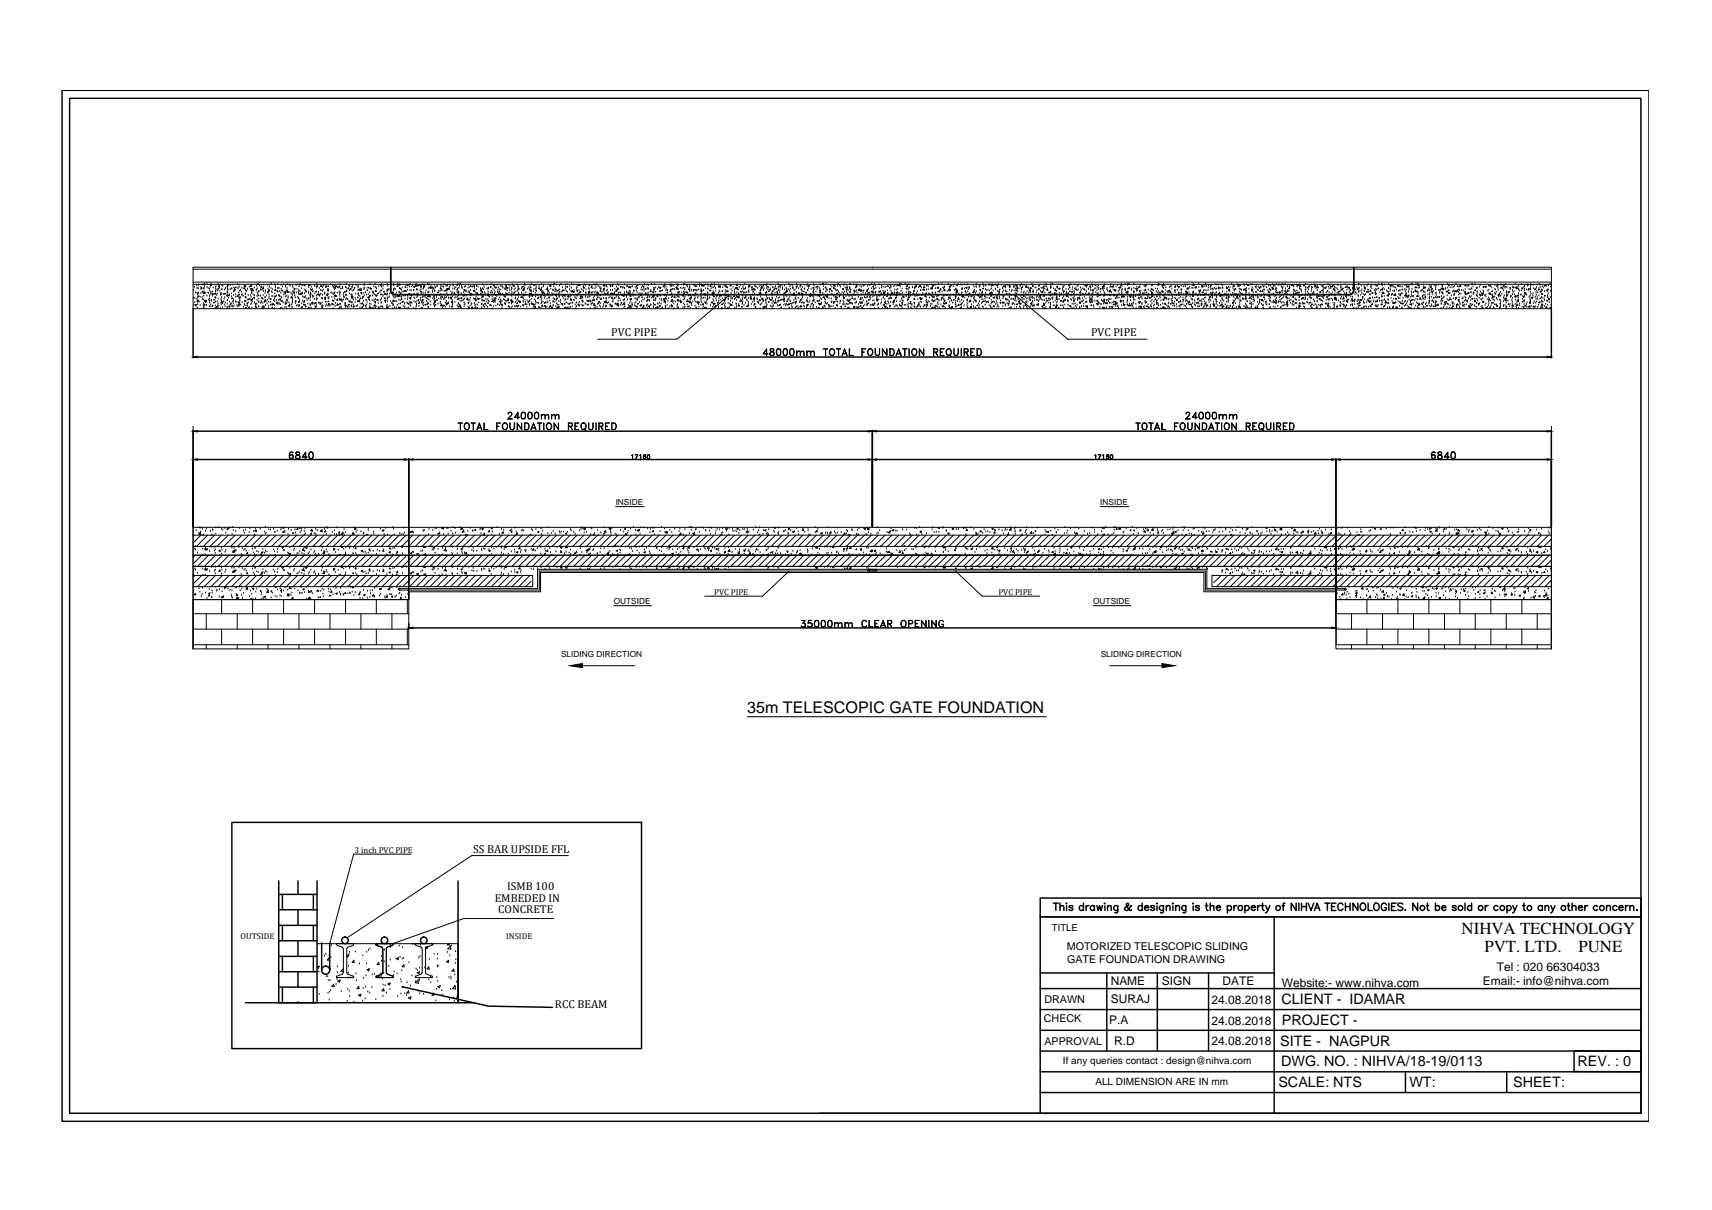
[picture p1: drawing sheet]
<svg xmlns="http://www.w3.org/2000/svg" width="297mm" height="210mm" viewBox="0 0 297 210" stroke-linecap="round" stroke-linejoin="round" font-family="sans-serif">
<defs><g id="words">
<g font-size="2.9">
<text x="253.6" y="162.1">NIHVA TECHNOLOGY</text>
<text x="257.5" y="165.2">PVT. LTD.</text>
<text x="273.9" y="165.2">PUNE</text>
</g>
<text font-size="2.8" x="129.6" y="123.7">35m TELESCOPIC GATE FOUNDATION</text>
<g font-size="2.5">
<text x="222.3" y="174.2">CLIENT - IDAMAR</text>
<text x="222.4" y="177.8">PROJECT -</text>
<text x="222.1" y="181.4">SITE - NAGPUR</text>
<text x="222.3" y="185">DWG. NO. : NIHVA/18-19/0113</text>
<text x="273.7" y="184.9">REV. : 0</text>
<text x="221.8" y="188.6">SCALE: NTS</text>
<text x="244.5" y="188.6">WT:</text>
<text x="262.5" y="188.6">SHEET:</text>
</g>
<g font-size="2.1">
<text x="192.7" y="170.8">NAME</text>
<text x="201.6" y="170.8">SIGN</text>
<text x="212.1" y="170.9">DATE</text>
<text x="222.4" y="171.2">Website:- www.nihva.com</text>
<text x="257.3" y="170.9">Email:- info@nihva.com</text>
<text x="259.7" y="168.4">Tel : 020 66304033</text>
<text x="192.5" y="177.6">P.A</text>
<text x="192.8" y="174.1">SURAJ</text>
<text x="210.2" y="174.2">24.08.2018</text>
<text x="210.2" y="177.8">24.08.2018</text>
<text x="193.3" y="181.2">R.D</text>
<text x="210.2" y="181.4">24.08.2018</text>
</g>
<g font-size="2">
<text x="106.1" y="58.2">PVC PIPE</text>
<text x="189.3" y="58.2">PVC PIPE</text>
<text x="82.1" y="147.9">SS BAR UPSIDE FFL</text>
<text x="88" y="154.4">ISMB 100</text>
<text x="85.8" y="156.5">EMBEDED IN</text>
<text x="86.4" y="158.5">CONCRETE</text>
<text x="96.3" y="174.9">RCC BEAM</text>
</g>
<g font-size="1.9">
<text x="185.1" y="164.8">MOTORIZED TELESCOPIC SLIDING</text>
<text x="185.1" y="167">GATE FOUNDATION DRAWING</text>
<text x="181.1" y="177.2">CHECK</text>
<text x="181.2" y="174.1">DRAWN</text>
<text x="181.2" y="181.3">APPROVAL</text>
</g>
<g font-size="1.7">
<text x="182.5" y="161.6">TITLE</text>
<text x="184.4" y="184.7">If any queries contact : design@nihva.com</text>
<text x="190" y="188.3">ALL DIMENSION ARE IN mm</text>
</g>
<g font-size="1.5">
<text x="123.9" y="103.2">PVC PIPE</text>
<text x="173.2" y="103.2">PVC PIPE</text>
<text x="61.5" y="147.9">3 inch PVC PIPE</text>
<text x="41.8" y="162.9">OUTSIDE</text>
<text x="87.8" y="162.9">INSIDE</text>
</g>
<g font-size="1.4">
<text x="106.8" y="87.5">INSIDE</text>
<text x="190.9" y="87.5">INSIDE</text>
<text x="106.5" y="104.8">OUTSIDE</text>
<text x="189.7" y="104.8">OUTSIDE</text>
<text x="97.3" y="114">SLIDING DIRECTION</text>
<text x="191" y="114">SLIDING DIRECTION</text>
</g>
</g></defs>
<!-- layer: CRN-AR-COLUMN-HATCH -->
<g fill="none" stroke="#000" stroke-width=".17">
<path d="M33.5 53.6h235.7M33.5 49.3h235.7M33.5 51.8h.1M33.6 50.4h.1M33.7 53h.1M33.8 49.8h.1M33.8 51.8h.1M33.8 52.5h.1M33.9 52.9l.2-.1-.1 .2zM33.9 50.8l.1-.1v.1zM34 53.2h.1M34.1 51.9h.1"/>
<path d="M34.1 49.6h.1M34.2 50.1h.1M34.3 53.5h.1M34.3 51.1h.1M34.3 52.2v.1h-.1zM34.3 52.2h.1M34.3 52.8h.1M34.3 51.7h.1M34.3 52.5h.1M34.3 50.8h.1M34.3 51.5h.1M34.3 51h.1"/>
<path d="M34.3 49.9h.1M34.4 50.1h.1M34.4 51.4h.1v.1zM34.4 49.4h.1M34.4 50.9h.1M34.5 52.2h.1M34.6 52.4h.1M34.7 53h.1M34.7 51.6h.1M34.9 50.2h.1M34.9 50.9h.1M34.9 49.9h.1"/>
<path d="M34.9 50l.1-.1v.1zM35.1 51.6h.1M35.1 50.7l.1-.2v.2zM35.1 49.3v.1h.1v-.1M35.2 51.9h.1M35.3 53.3h.1M35.3 53h.1M35.3 50.1h.1M35.3 52h.1M35.3 52.7h.1M35.3 50.9l.1-.1v.1zM35.3 53l.2-.2v.2z"/>
<path d="M35.4 51.4h.1M35.4 50.1h.1M35.4 50h.1M35.4 50.7h.1M35.4 49.4h.1M35.4 50.9h.1M35.4 53.5h.1M35.4 49.3h.1M35.5 49.7h.1M35.5 52.3h.1M35.5 50.9h.1M35.6 52.2h.1"/>
<path d="M35.6 52.2h.1v.1M35.6 52.2l.1 .1M35.6 50.8h.1M35.7 52.3v.1h-.1zM35.8 53h.1M35.8 52.2h.1M35.9 49.3h.1M35.9 49.9h.1M35.9 51.4h.1M36.1 50.8l.1-.1v.1zM36.1 50h.1M36.2 52h.1"/>
<path d="M36.3 53.2h.1M36.3 51.4h.1M36.3 52.2h.1M36.3 50.2h.1M36.4 51.9h.1M36.4 52.5h.1M36.4 50.5h.1M36.4 51.2h.1M36.5 49.9h.1M36.5 52.9h.1M36.6 49.3h.1M36.6 51h.1"/>
<path d="M36.6 50.7h.1M36.6 53.3h.1M36.6 49.4v.1h-.1zM36.6 52.3h.1M36.7 49.5h.1M36.7 52.1h.1M36.8 51l.1-.1v.2zM36.8 53h.1zM36.8 51.4h.1M36.9 50.7h.1M36.9 53.1h.1M37 50h.1"/>
<path d="M37.1 51.1h.1M37.1 52.1h.1M37.1 52.4l.1 .1h-.1zM37.3 52.1h.1M37.3 51.6l.1-.1v.1zM37.3 53.5h.1M37.4 53.1h.1M37.4 50.8v.2h-.2zM37.4 52.4h.1M37.4 49.9h.1M37.4 50.6h.1M37.4 51.1h.1"/>
<path d="M37.4 51.7h.1M37.4 50.2h.1M37.5 49.7h.1M37.5 50.4h.1M37.6 51.3h.1M37.6 53.1v.2h-.1zM37.7 51h.1M37.7 52.3h.1M37.8 50.5h.1M37.8 53h.1M37.8 50.1h.1zM37.8 52.7h.1"/>
<path d="M37.8 53.4h.1M37.9 49.3h.1M37.9 51.9h.1M37.9 49.8h.1M37.9 53.1h.1M38 49.5l.1 .2h-.2zM38.1 50h.1M38.2 50.5h.1M38.2 51h.1M38.2 53.5h.1M38.2 51.1h.1v.1zM38.3 52.6h.1"/>
<path d="M38.4 52.9h.1M38.4 51.9h.1M38.4 52.1h.1M38.4 52.3h.1M38.5 50.9h.1M38.5 51.6h.1M38.5 49.6h.1M38.5 50.2h.1M38.5 52.4l.1-.1v.2zM38.6 53.3h.1M38.6 52.5v.2h-.1zM38.7 49.7h.1"/>
<path d="M38.7 51.1h.1M38.8 52.4h.1M38.9 51.1h.1M38.9 51.9h.1M38.9 52.9h.1M39 50.3h.1M39 50.9h.1v.1zM39 51.6h.1M39 53.2h.1M39.1 52.5h.1M39.1 50h.1M39.3 51.3l.2-.2 .1 .3z"/>
<path d="M39.4 51.1h.1M39.4 52.8h.1M39.4 53.5h.1M39.4 50.3h.1M39.4 52.2h.1M39.4 50.8h.1M39.4 53.3h.1M39.5 51.4h.1M39.5 52.1h.1M39.5 49.7v.1h-.1zM39.5 49.4h.1v.1zM39.5 50.1h.1"/>
<path d="M39.5 50.8h.1M39.6 49.4h.1M39.6 50.3h.1M39.6 51.7h.1M39.7 51.3l.1-.1v.1zM39.7 53.6h.1M39.7 53.2l.1-.1v.2zM39.8 51.1h.1M39.8 53.2h.1M39.8 52.4h.1M39.9 49.5h.1M39.9 50.2h.1"/>
<path d="M39.9 52.8l.2-.1v.1zM40.1 53.2h.1M40.1 50.1h.1M40.1 52.7h.1M40.1 51h.1M40.2 51.5h.1M40.2 51.7h.1v.1zM40.2 50.1h.1M40.3 53.1h.1M40.4 52.4h.1M40.4 53.3h.1M40.4 49.4h.1"/>
<path d="M40.5 52h.1M40.5 52.7h.1M40.5 50.6h.1M40.5 51.3h.1M40.5 52.2h.1M40.6 50h.1M40.6 50.5h.1M40.6 53.1h.1M40.7 50.4h.1M40.7 50.3l.1-.1v.1zM40.7 50.2h.1M40.8 49.9l.1-.1 .1 .1z"/>
<path d="M40.9 52.3h.1M40.9 51.6h.1M40.9 51.1h.1M41 52.5h.1M41.1 53h.1M41.1 51.4l.1-.1v.1zM41.2 53.3h.1M41.2 49.4h.1M41.3 50.1h.1M41.3 49.9h.1M41.3 52.5h.1M41.3 49.3h.1"/>
<path d="M41.4 51.3h.1M41.4 52.9l.1-.1v.1zM41.4 52.5h.1v.1zM41.4 50.8h.1M41.4 51.5h.1M41.5 53.2h.1M41.5 51.9h.1M41.5 52.5h.1M41.5 51.6l.2-.1v.2zM41.5 50.5h.1M41.5 51.2h.1M41.6 49.8h.1"/>
<path d="M41.6 52.2h.1M41.7 50.4h.1M41.8 50.3h.1M41.8 52.9h.1M41.9 51.1l.1-.1zM41.9 50.7h.1M42 50h.1M42 51.2h.1M42 52.5h.1M42.2 51.4h.1M42.3 53.3h.1M42.3 50l.1-.1v.1z"/>
<path d="M42.3 49.6h.2v.1zM42.4 52.8h.1M42.4 50.2h.1M42.5 49.9h.1M42.5 49.7h.1M42.5 52.2h.1M42.5 52.4h.1M42.5 53h.1M42.6 51h.1M42.6 51.7h.1M42.6 51.1h.1M42.6 51.5v-.1l.1 .2z"/>
<path d="M42.6 50.3h.1M42.6 53.3h.1v.1zM42.6 49.7h.1M42.6 52.3h.1M42.7 50.6h.1M42.8 50.5h.1M42.9 52.7h.1M42.9 52h.1M42.9 50.2h.1M42.9 52.9v.1zM43.1 51.3h.1M43.1 52.5h.1"/>
<path d="M43.1 51.9h.1v.1zM43.1 53.5h.1M43.2 49.8h.1M43.3 53.3h.1M43.4 52h.1M43.4 51.2h.1M43.4 50.2h.1M43.5 52.9h.1M43.5 49.5l.1 .2h-.2zM43.6 51.6h.1M43.6 52.2h.1M43.6 50.4h.1v.1z"/>
<path d="M43.6 50.2h.1M43.6 50.9h.1M43.6 52.7h.1M43.6 52.1h.1M43.7 49.5h.1M43.7 52l.1-.2v.2zM43.7 50.8h.1M43.7 53.4h.1M43.7 50.1l.1-.1v.2zM43.7 52.3h.1M43.9 50.5h.1M43.9 51.2h.1"/>
<path d="M44 50.5h.1M44 51.6h.1v.1zM44.1 51.3h.1M44.1 50h.1M44.1 52.5h.1M44.2 51.9h.1M44.2 52.6h.1M44.3 52.7h.1v.1zM44.4 53.3h.1M44.4 53l-.1 .2zM44.4 53.4h.1M44.5 50.4h.1"/>
<path d="M44.5 49.7h.1M44.5 50.3h.1M44.5 52.7h.1M44.5 53.4h.1M44.6 51.4h.1M44.6 52.1h.1M44.6 50.1h.1M44.6 50.8h.1M44.7 49.4h.1M44.7 51.1h.1M44.8 51.3l.1-.1v.1zM44.8 52.4h.1"/>
<path d="M44.8 49.3h.1M44.8 51.9h.1M44.9 53.2h.1M44.9 50.7h.1M44.9 52.5h.1M44.9 50.5h.1M45 49.6h.1M45.2 51.4h.1M45.2 50.2h.1v.1zM45.2 50.3h.1M45.2 52.6h.1M45.3 49.8l.1-.1v.2z"/>
<path d="M45.3 49.7h.1M45.3 52.3h.1M45.4 52.5h.1M45.4 51.7h.1M45.4 51.8h.2zM45.5 53.4h.1M45.5 53.6h.1M45.6 53.3h.1M45.6 51.9h.1M45.6 52.6h.1M45.6 50.3h.1M45.6 51.3h.1"/>
<path d="M45.6 53.1h.1M45.7 49.9h.1M45.7 50.6h.1M45.7 49.9v.1h-.2zM45.8 49.5h.1M45.8 53.2l.1 .1h-.2zM45.9 52.4h.1M45.9 51.6h.1M45.9 52.2l.1 .2-.2-.1zM46 50.9h.1M46 51.6h.1M46 52.1l.1-.1z"/>
<path d="M46 50.6h.1M46.1 50.5h.1M46.1 53h.1M46.2 52.3h.1M46.3 51.4h.1M46.3 52.7h.1M46.5 50.8h.1M46.5 49.5h.1M46.5 52.1h.1M46.5 50.6l.1-.1-.1 .2zM46.5 50.1h.1M46.5 53.5h.1"/>
<path d="M46.6 52.5h.1M46.6 53.1h.1M46.7 51.1h.1M46.7 51.8h.1M46.7 50.4h.1M46.7 50.5h.1M46.7 51.5h.1M46.7 50.3l.1 .1h-.2zM46.8 49.8h.1M46.9 51.9l.1-.1v.1zM46.9 53h.1M47 52.5h.1"/>
<path d="M47 50h.1M47 49.3h.1M47.1 49.3h.1M47.1 50.6h.1M47.2 51.4h.1M47.2 52.9l.1-.1zM47.2 50.8h.1M47.2 52.8h.1M47.3 50.2h.1M47.3 53.3v.1h-.1zM47.3 51.4h.1M47.4 52.7h.1"/>
<path d="M47.4 52.9h.1M47.5 52.2h.1M47.6 52.3h.1M47.6 53h.1M47.6 53.6h.1M47.6 49.4h.1M47.6 51.9h.1M47.7 51h.1M47.7 51.7h.1M47.7 50.4l.2-.2v.2zM47.7 51.4h.1v.1zM47.7 50.3h.1"/>
<path d="M47.8 49.7h.1M47.8 50h.1M47.8 50.4h.1M47.9 52.1h.1M47.9 52.7h.2v-.2l-.1 .2M48 51.4h.1M48 52.5h.1M48.1 49.4h.1M48.1 50.4l.1 .1h-.1zM48.1 50l.2-.1zM48.2 52.8h.1M48.2 50.7h.1"/>
<path d="M48.3 51.3h.1M48.3 52l.1-.1v.1zM48.4 50h.1M48.4 52.6h.1M48.4 51.5h.1M48.4 52.8h.1M48.5 51.3h.1M48.5 50.6h.1M48.6 53.6l.1-.2v.2M48.7 52.9h.1M48.7 53.6h.1M48.7 52.2h.1"/>
<path d="M48.7 52h.1M48.7 50.8h.1M48.7 51.5h.1M48.8 49.5h.1M48.8 50.2h.1M48.8 50.5h.1M48.8 51.7h.1M48.9 52.2h.1zM48.9 53.4h.1M49 50.5h.1M49 49.8h.1M49.1 52.5h.1"/>
<path d="M49.2 49.4h.1M49.2 51.2h.1M49.2 50.7h.1M49.4 50.8l.1-.1v.1zM49.4 53.3h.1M49.5 52.6h.1M49.5 51.5h.1M49.5 51.1h.1M49.5 49.7h.1M49.5 52.8h.1M49.6 49.8h.1M49.6 52.4h.1"/>
<path d="M49.6 50.5v.2l-.1-.1zM49.7 53.4h.1M49.7 52.1h.1M49.7 52.7h.1M49.8 51.4h.1M49.8 50.4h.1M49.8 50h.1M49.8 50.7h.1M49.8 49.4h.1M49.8 50.7l.2-.2v.2zM49.8 49.3h.2M49.9 50.5h.1"/>
<path d="M49.9 52l-.1 .2zM50 51.8h.1M50 52.5h.1M50 51.5h.1M50.1 53h.1v.1zM50.1 53l.2-.2v.2zM50.2 53.3h.1M50.2 52.6h.1M50.3 49.6h.1M50.3 49.5h.1M50.3 50.8h.1M50.5 51.8h.1"/>
<path d="M50.5 51.1h.1M50.6 51.6h.1M50.6 51.6l.1-.1-.1 .1zM50.6 52.9h.1M50.7 53.3h.1M50.7 50.8h.1M50.7 53.4h.1M50.7 51.9h.1M50.7 52.6h.1M50.7 52.5h.1M50.8 51.3h.1M50.8 49.7h.1"/>
<path d="M50.8 52.2h.1M50.8 49.9h.1M50.8 50.6h.1M50.9 50.8l.1-.1 .1 .1zM51 50.5h.1M51 51h.1M51 50.1l.2-.1v.2zM51.1 50.2h.1M51.2 51.3h.1M51.2 51.6h.1M51.2 52.7h.1M51.3 52.2l.1 .1h-.2z"/>
<path d="M51.4 49.5h.1M51.4 50.8h.1M51.4 53.1h.1M51.5 50.2h.1M51.6 49.4h.1M51.7 51.6h.1M51.7 52.9h.1M51.7 53.1h.1M51.7 52.4l.2-.1v.2zM51.8 51.8h.1M51.8 52.5h.1M51.8 50.9h.1"/>
<path d="M51.8 50.4h.1M51.8 51.1h.1M51.9 49.7h.1M51.9 50.6h.1M51.9 53.2h.1M51.9 52h.1M52 53h.1M52 49.4h.1M52 52.3h.1M52 50.6h.1M52.1 49.4h.1M52.1 50.8l-.1 .2 .2 .1-.1-.2"/>
<path d="M52.2 49.3l-.1 .1 .1-.1M52.3 50.9h.1zM52.3 50.1h.1M52.3 52.7h.1M52.3 51.1h.1M52.4 50.9l.1-.1v.1zM52.4 49.6h.1M52.4 53.2v.1h-.1zM52.5 50.8h.1M52.5 51.5h.1M52.5 52.2h.1M52.7 52.9h.1"/>
<path d="M52.7 51.6h.1M52.7 49.4h.2l-.1 .1zM52.8 53h.1M52.8 52.3v.1h-.1zM52.8 52.3h.1M52.8 51h.1M52.8 51.6h.1M52.9 49.6h.1M52.9 50.3h.1M53 53.2l.1-.1zM53 51.4h.1M53 50.5h.1"/>
<path d="M53 53h.1M53.1 50.7h.1M53.1 51.8h.1M53.1 50.6h.1M53.3 52.1h.1M53.4 52.7h.1M53.4 51.7h.2v.1zM53.5 53.6h.1M53.5 49.6h.1M53.5 50.9h.1M53.5 53.4h.1M53.6 49.9h.1"/>
<path d="M53.6 50.6h.1M53.6 50.9h.1M53.7 49.4v.1h-.1zM53.8 52.8h.1M53.8 53.5h.1M53.8 51.3h.1M53.8 52.2h.1M53.8 51.7h.1M53.8 53h.1M53.8 51l.1-.1v.2zM53.9 50.8h.1M53.9 51.5h.1"/>
<path d="M53.9 49.5h.1M53.9 50.2h.1M53.9 50.3l.2-.1zM54 52.7h.1M54 53.5h.1M54.1 49.8h.1M54.2 50.7h.1M54.2 50.2h.1M54.2 52.8h.1M54.2 52.4v.1h-.1zM54.3 51.6h.1M54.3 51.2v.2h-.1z"/>
<path d="M54.3 50.5h.1M54.5 52.7h.1M54.5 52.8h.1M54.5 53.6h.1M54.5 51.9h.1M54.6 49.7h.1M54.6 51h.1M54.7 53.2h.1M54.7 52.5h.1v.1zM54.7 50.7h.1M54.8 53.4h.1M54.8 52.7h.1"/>
<path d="M54.8 53.3h.1M54.8 49.7h.1M54.9 51.4h.1M54.9 52h.1M54.9 51.7h.1M54.9 50.7h.1M54.9 53h.1M55 49.3h.1M55 50h.1M55 51.2h.1M55 51.9h.1M55.1 49.5v.2h-.1z"/>
<path d="M55.1 51.1l.2-.1v.1h.1v.1zM55.3 52.6h.1M55.3 50.7h.1M55.4 50h.1M55.4 52.6h.1M55.5 51.4h.1M55.6 51.1h.1M55.6 52.8h.1M55.6 50.4h.1M55.6 52.5l.1 .2h-.1zM55.6 49.6h.2l-.1 .1zM55.7 49.7h.1"/>
<path d="M55.7 51h.1M55.8 51.8h.1M55.9 53.2h.1M55.9 50.5h.1M55.9 53h.1M55.9 53.3h.1l-.1 .1zM55.9 51.9h.1M55.9 52.5h.1M55.9 51.2h.1M55.9 51.8h.1M56 49.9h.1M56 53.1h.1"/>
<path d="M56 53.2h.1M56.1 49.6h.1M56.1 50.3h.1M56.1 49.3l-.1 .1h.2v-.1M56.3 51.7l.1-.2 .1 .2zM56.3 51h.1M56.4 50.8h.1M56.4 51.9h.1zM56.5 52.4h.1M56.5 53.1h.1M56.5 49.7l.1 .1h-.2zM56.6 49.8h.1"/>
<path d="M56.6 49.5h.1M56.6 52.9h.1M56.6 51.2h.1M56.7 49.7h.1M56.8 51.1h.1M56.8 51.2v.1zM56.8 50.4h.2v.1zM56.9 53.1h.1M56.9 50.2h.1M56.9 51.7h.1M56.9 52.4h.1M57 50.4h.1"/>
<path d="M57 51.1h.1M57 49.7h.1M57 52.4h.1M57 51.9h.1M57 50.3h.1M57 52.8h.1M57.1 51.6h.1M57.1 53.1h.1M57.1 52.7v.1h-.1zM57.3 53h.1M57.4 49.4h.1M57.4 50.8h.1"/>
<path d="M57.5 52.7h.2l-.1 .1zM57.6 50.8h.1M57.6 51.6h.1M57.7 52.9h.1M57.7 49.6h.1M57.7 52.2h.1M57.8 52.2h.1M57.8 49.8h.1M57.8 51h.1M57.8 53.6h.1M57.8 51.1h.1M57.9 52.3h.1"/>
<path d="M57.9 52.9h.1M58 51.6h.1M58 49.8v.1h-.1zM58 50.2h.1M58 50.9h.1M58.1 49.6h.1M58.1 51.2h.1l-.1 .1zM58.1 50.8h.1M58.1 51.9h.1M58.1 50h.1M58.1 53.2h.1M58.2 51.4l.1-.1v.1z"/>
<path d="M58.2 50.1h.1M58.2 52.6h.1M58.3 49.6v.1h-.1zM58.3 51.4h.1M58.4 52.9l.2-.1v.1zM58.4 52l.2-.1v.2zM58.5 50.8h.1M58.5 49.8l.2-.1-.1 .2zM58.6 52.9h.1M58.6 50h.1M58.8 53h.1M58.8 53.6l.1-.1v.1"/>
<path d="M58.9 50.7h.1M58.9 49.8h.1M58.9 49.4h.1M58.9 52h.1M58.9 52.8h.1M58.9 53.5h.1M58.9 51.1h.1M59 51.4h.1M59 52.1h.1M59 50.8h.1M59 53.3h.1M59.1 49.4h.1"/>
<path d="M59.1 50.1h.1M59.1 52.1h.1M59.1 52.8h.1M59.2 51.9h.1M59.2 53.2h.1M59.2 52.1l.2-.1zM59.3 53.5h.1M59.3 50l.2-.1v.1zM59.4 52.4h.1M59.4 49.9h.1M59.6 52h.1M59.6 50.9h.1"/>
<path d="M59.6 51.3h.1M59.6 51.5l.1-.1v.2zM59.7 50.6l.2-.1-.1 .2zM59.8 52.7h.1M59.9 53h.1M59.9 53l.1-.1v.1zM60 52.7h.1M60 53.3h.1M60 49.9h.1M60 51.3h.1M60 52h.1M60 51.2h.1"/>
<path d="M60 50.7h.1M60.1 49.3h.1M60.1 50h.1M60.1 51.8h.1M60.1 50.5h.1M60.1 51.2h.1M60.2 50.6h.1M60.2 53.1h.1M60.3 52h.1M60.3 53.3h.1M60.3 51.9h.1M60.4 52.9l.2-.1z"/>
<path d="M60.5 49.9v.2h-.2zM60.6 53.3h.1M60.6 49.7h.1M60.6 52.2h.1M60.6 52.4l.2-.2v.2zM60.6 50.4h.1M60.6 51h.1M60.7 49.7h.1M60.8 50.2l.1-.2v.2zM60.9 51.1h.1M60.9 53h.1M60.9 51.4h.2l-.1 .1z"/>
<path d="M61 53.2h.1M61 52.5h.1M61.1 51.2h.1M61.1 51.9h.1M61.1 53.3h.1M61.1 49.9h.1M61.1 49.8h.1M61.1 50.5h.1M61.1 52.5h.1M61.1 51.6l.1 .1-.1-.1zM61.2 49.6h.1M61.2 51.6h.1"/>
<path d="M61.3 52h.1M61.3 50.4h.1M61.3 52.9h.1M61.4 53.3h.1M61.4 50.3h.1M61.4 53v.2zM61.4 50l.2-.1zM61.6 51.7h.1M61.6 52.5h.1M61.7 51h.1M61.7 49.5h.1M61.7 52h.1"/>
<path d="M61.8 53.2h.1M61.9 49.5h.1M62 53.1h.1M62 52.4h.1M62 53h.1M62.1 51.7h.1M62.1 50.4h.1M62.1 51h.1M62.1 50h.1M62.1 52.2h.2l-.1 .1zM62.2 49.7h.1M62.2 51h.1"/>
<path d="M62.2 51.3h.1M62.2 50.2h.1v.1zM62.4 52.4h.1M62.4 52.1h.1M62.4 51.4h.1M62.5 53.4h.1M62.5 50.4l.1-.2 .1 .2h-.2M62.5 50.2h.1M62.5 52.7h.1M62.6 51.7v.1h-.1zM62.6 50.8l.2-.1-.1 .1zM62.7 50.2h.1"/>
<path d="M62.7 50.9h.1M62.8 51.1h.1M62.9 51.6h.1M62.9 53.2v.1h-.1zM62.9 52.5v.2h-.1zM62.9 51.8h.1M63 52.2h.1M63 52.9h.1M63.1 51.6h.1M63.1 53h.1M63.1 53.1h.1M63.1 50.2h.1"/>
<path d="M63.1 50.9h.1M63.1 49.3l.1 .1M63.2 49.6h.1M63.2 50.1h.1M63.2 50h.1M63.2 49.4h.1M63.2 51.3h.1M63.2 49.3v.1M63.3 53h.2zM63.4 50.8h.1M63.5 52.1h.1M63.5 53.4h.1"/>
<path d="M63.6 52.9h.1M63.6 51.2h.1M63.6 52.2h.1M63.7 50h.1M63.7 52.5h.1M63.7 50.4l.1-.1v.1zM63.8 51.6l.2-.1-.1 .1zM63.9 51.1h.1M63.9 50h.1M64 51.8l.1 .1h-.2zM64.1 53.4h.1M64.1 51.6h.1"/>
<path d="M64.1 52.1h.1M64.1 52.7h.1M64.1 50.8h.1M64.1 51.4h.1M64.1 52.2h.1M64.1 53.2h.1M64.2 49.4h.1M64.2 50.1h.1M64.3 50.1h.1M64.3 51.4h.1M64.3 53.3l.1 .1h-.2zM64.3 50.1l.1-.1z"/>
<path d="M64.4 52.8h.1M64.6 52.2h.1M64.6 53.5h.1M64.6 50.7l.2-.1v.2zM64.7 51.4h.1M64.7 50.6h.1M64.8 51h.1M64.8 53.5h.1M64.9 49.8h.1M64.9 52.3h.1M64.9 52h.1M65 51.1h.1"/>
<path d="M65 52.9l.1 .1h-.2zM65 52.4l.2-.1-.1 .2zM65.1 53.3h.1M65.1 49.3h.1M65.1 52.6h.1M65.1 53.5h.1M65.1 50.5l.1-.1v.1zM65.2 51.3h.1M65.2 51.9h.1M65.2 50h.1M65.2 50.6h.1M65.2 49.8h.1"/>
<path d="M65.2 50.5h.1M65.2 53.2h.1M65.2 51.4h.1M65.3 50.1h.1M65.4 51.4h.1M65.4 52l.1-.1v.2zM65.4 51.3h.1M65.5 50.9l.2-.1-.1 .2zM65.6 52.7h.1M65.6 53.4h.1M65.6 52.2h.1M65.7 53.5h.1"/>
<path d="M65.7 53.6l.1-.2v.2M65.7 49.7h.1M65.9 50.8h.1M65.9 53.3h.1M66 50.5h.1M66 51.2h.1M66 49.6h.1M66 52.1h.1M66 49.4h.1v.1zM66.1 53.2h.1M66.1 52.5h.1M66.1 52.6h.1"/>
<path d="M66.2 51.1h.1M66.2 51.8h.1M66.2 51.9h.1M66.2 49.4h.1M66.2 49.8h.1M66.2 50.5h.1M66.2 53.2l.2-.1v.2zM66.3 53.3h.1M66.4 53.3h.1M66.4 50.2h.1M66.4 51.4h.1M66.4 51.2h.1"/>
<path d="M66.5 49.7h.1M66.6 50.6v-.1l.1 .2zM66.7 51.1h.1M66.7 51.8h.1M66.7 52.2h.1M66.7 51.7h.2l-.1 .1zM66.8 52.2l.1-.1zM66.9 52.5h.1M66.9 50.9v.2h-.1zM67 53.3l.2-.1v.2h-.2M67.1 51.2h.1M67.1 50.6h.1"/>
<path d="M67.1 53.1h.1M67.2 53h.1M67.2 51.7h.1M67.2 52.3h.1M67.2 51h.1M67.2 49.4h.1M67.2 51.9h.1M67.2 50.2h.2l-.1 .1zM67.2 50.3h.1M67.3 49.7h.1M67.4 53.3h.1M67.5 51.7h.1"/>
<path d="M67.5 50.2h.1M67.5 51.5h.1M67.6 51h.1M67.7 53.1h.1M67.7 49.5h.1M67.7 50.2h.1M67.8 52.3h.1M67.9 52.5h.1v.1zM68 50.9h.1M68 50.8l.1-.1v.1zM68.2 53.6h.1M68.2 52.3h.1"/>
<path d="M68.2 53h.1M68.2 51.3h.1M68.2 52.2h.1M68.2 52.9h.1M68.3 50.8h.1M68.3 51.5h.1M68.3 49.4h.1M68.3 49.5h.1M68.3 50.2h.1M68.3 50.4h.1M68.3 52.9h.1M68.4 51.7h.1"/>
<path d="M68.4 52.2l-.1 .1zM68.4 51.1l.2-.1zM68.5 53.4h.1M68.5 50.1h.1M68.6 50.2h.1M68.6 51.6h.1M68.7 52.3h.1M68.7 51.5h.1M68.8 50.8h.1M68.8 53.4h.1M68.8 52.3h.1M68.9 49.6h.2l-.1 .1z"/>
<path d="M68.9 53h.1M69 49.3h.1M69.1 51.2v.2h-.2zM69.1 53.3h.2l-.1 .1zM69.2 53.4h.1M69.2 52.1h.1M69.2 52.7h.1M69.2 50.8h.1M69.2 51.5h.1M69.2 49.3l-.1 .1 .2-.1M69.3 50.7h.1M69.3 51.4h.1"/>
<path d="M69.3 51.3h.1M69.3 50.1h.1M69.4 53.6h.1M69.4 49.4h.1M69.4 53.5l-.1 .1M69.4 49.5h.1M69.4 52.2h.1M69.4 50.9l.1-.1 .1 .1zM69.5 50.2h.1M69.5 52.7h.1M69.5 53.4h.1M69.6 51.5h.1"/>
<path d="M69.6 51.9l.1-.1zM69.7 50.3h.1M69.7 51.6h.1M69.7 50.7h.1M69.8 50h.1M69.8 52.3l.1 .1h-.2zM69.9 52.4h.1M69.9 50.6h.1M69.9 53.2h.1M70 51.4h.1M70.1 50.4h.1v.1zM70.2 53.5h.1"/>
<path d="M70.2 52.8h.1M70.2 52.6h.1M70.2 53.3h.1M70.3 51.3h.1M70.3 51.9h.1M70.3 49.9h.1M70.3 50.6h.1M70.3 51.4h.1M70.4 49.9h.1M70.5 49.5h.1M70.5 50.6h.1M70.6 53.5h.1"/>
<path d="M70.6 50h.1M70.6 52.5h.1M70.7 52h.1M70.7 52.7h.1M70.7 50.3h.1M70.7 51.3h.1M70.7 49.4l-.1 .1zM70.8 51.6h.1M70.8 52.7h.2zM70.9 51l.1-.1v.2zM70.9 53.4h.1M70.9 49.3l-.1 .1h.2v-.1"/>
<path d="M71 52.5h.1M71 49.8h.1M71 51.7l.2-.1 .1 .2zM71.1 49.3h.1M71.1 50.4h.1M71.1 53h.1M71.2 51.9h.1M71.3 53.1h.1M71.3 51.2h.1M71.3 52.4v.1h-.1zM71.3 51.8h.1M71.3 52.5h.1"/>
<path d="M71.3 51.2h.1v.1zM71.3 50.4h.1M71.3 51.1h.1M71.4 49.8h.1M71.4 51.4h.1M71.5 52.6h.1M71.6 49.6h.1M71.7 53.5h.1M71.8 50.4h.1M71.8 51.1h.1M71.8 51.7h.1M71.8 49.8h.1"/>
<path d="M71.8 52.3h.1M71.8 49.8l.1-.1zM71.9 51.1h.1M72 51.8h.1M72.1 52.5h.1M72.1 53.6h.1M72.2 49.5v.2h-.1zM72.2 53.3h.1M72.2 49.4h.1M72.3 53h.1M72.3 50.3h.1M72.3 52.7h.1"/>
<path d="M72.3 51.6h.1M72.3 52.3h.1M72.3 49.6h.1M72.3 50.2h.1M72.3 51.1h.1v.1zM72.4 51h.1M72.4 49.7h.1M72.4 50.3h.1M72.5 51.4h.1M72.5 51.1h.1M72.5 52.1l.2-.1zM72.6 49.6h.1"/>
<path d="M72.7 53.2h.1M72.7 52.5v.2h-.1zM72.7 52.5h.1M72.8 49.5h.1M72.9 50.4h.1M72.9 51.7h.1M73 49.6h.1M73 52.1h.1M73 50.6l.1-.1v.2zM73 50.2h.1M73.1 50.9h.1M73.1 53.5h.1"/>
<path d="M73.1 49.6v.2h-.1zM73.2 52.5h.1M73.2 52.1l.2-.2v.2zM73.3 51.6h.1M73.3 52.4h.1M73.3 53.5h.1M73.3 49.4h.1M73.3 52.2h.1M73.3 52.8h.1M73.4 51.5h.1M73.4 50.2h.1M73.4 50.8h.1"/>
<path d="M73.5 49.5h.1M73.5 53.1h.1M73.5 50h.1M73.5 52.6h.1M73.5 51.5h.1M73.6 49.4h.1M73.6 49.7v.1h-.1zM73.7 49.7h.1M73.7 52.9l.1-.1zM73.8 51.6h.1M73.8 51.3l.1-.1v.1zM73.8 50.9h.1"/>
<path d="M73.9 50.5h.1M74 51.8h.1M74 52.3h.1M74.1 52.7l.1 .1h-.1zM74.2 49.4h.1M74.2 51.9h.1M74.2 51.4h.2l-.1 .1zM74.2 52.6h.1M74.2 53.3h.1M74.3 50.7h.1M74.3 50.1h.1M74.3 50.8h.1"/>
<path d="M74.4 52.7h.1M74.4 53.4h.1M74.4 49.4h.1M74.4 51.4h.1M74.4 52h.1M74.4 50.7h.1M74.5 49.4h.1M74.5 50h.1M74.5 51.5h.1M74.6 51.6h.1M74.6 49.8h.1M74.6 52.4h.1"/>
<path d="M74.7 50l.1-.1zM74.7 52.9h.1M74.8 49.7h.1M74.8 50h.1M75 50.5h.1M75 49.8l.1 .1h-.2zM75.1 50.7h.1M75.1 51.8h.1M75.2 52.8h.1M75.2 51.4l.1-.1v.1zM75.2 50l.1 .1h-.2zM75.3 52.1h.1"/>
<path d="M75.3 52.6h.1M75.3 51.7h.1M75.4 52.6h.1M75.4 53.3h.1M75.4 51.9h.1M75.4 49.5h.1M75.4 50.5h.1M75.4 53h.1M75.4 52.2h.1v.1zM75.5 50.5h.1M75.5 51.2h.1M75.5 49.9h.1"/>
<path d="M75.5 52.2v.2h-.1zM75.6 49.9h.1M75.6 52.8v.1h-.1zM75.7 51.6h.1M75.8 51.3h.1M75.8 52.1h.1M75.8 49.7h.1M75.8 49.6h.1M75.8 52.2h.1M75.9 50.8l.1-.1zM76 52.7h.1M76.1 50.5h.1"/>
<path d="M76.1 51.9h.1M76.3 51.3h.1M76.3 50.5h.1M76.4 52.7h.1M76.4 49.3h.1M76.4 52.4h.1M76.4 53.1h.1M76.5 51.1h.1M76.5 51.7h.1M76.5 49.9v.1h-.1zM76.5 49.7h.1M76.5 50.4h.1"/>
<path d="M76.5 49.5h.1M76.5 51.5h.1M76.6 51.9h.1M76.6 50.3h.1M76.6 52.9h.1M76.6 53h.2l-.1 .1zM76.7 51.5l.1-.1v.2zM76.8 53.4h.1M76.8 51.6h.1M76.8 49.7h.1M76.8 50.5h.1M76.9 49.8h.1"/>
<path d="M76.9 53l.2-.1v.1zM77 51.9h.1M77 49.4h.1M77.1 51.2h.1M77.1 51.6l.1-.1v.1zM77.2 50.6h.1M77.2 51.9h.1M77.2 50.4l.2-.1v.2zM77.3 52.6h.1M77.3 53.3h.1M77.4 49.7h.1M77.4 53h.1"/>
<path d="M77.4 52.7h.1M77.5 51.6h.1M77.5 52.3h.1M77.5 50.2h.1M77.5 50.9h.1M77.6 49.6h.1M77.6 50.1l.1-.1v.2zM77.6 50.4h.1M77.7 52.6v.1h-.2zM77.7 51.3h.1M77.8 52.5h.1M77.8 50.1h.1"/>
<path d="M77.8 52.7h.1M77.8 51.8h.1M77.8 50.2l.1-.2v.2zM77.9 51.7h.1M78 49.9h.1M78 53.2h.1M78.1 49.6h.1M78.1 51.6h.1v.1zM78.2 51.7h.1M78.2 50.6h.1M78.3 51.9h.1M78.3 52.4l.2-.1-.1 .2z"/>
<path d="M78.3 51h.1M78.3 51.7h.1M78.4 53.2l.1-.2v.2zM78.4 53.5h.1M78.5 52.8h.1M78.5 51.5h.1M78.5 52.2h.1M78.5 50.1h.1M78.5 50.8h.1M78.5 52.4h.1M78.5 52.7h.1M78.6 49.4h.1"/>
<path d="M78.6 49.6h.1M78.8 50.9l.1-.1zM78.8 50.9h.1M78.9 50.2h.1M78.9 51.1h.1M78.9 51.7h.1M78.9 49.9h.1M78.9 52.5h.1M79.1 51.6h.1M79.1 49.9h.1M79.3 50.3l.1-.1v.1zM79.3 49.4h.1v.1z"/>
<path d="M79.3 53h.1M79.3 50.7h.1M79.3 52h.1M79.3 51.6h.1M79.4 49.4h.1M79.4 50.1h.1M79.4 50.8l.2-.2v.2zM79.5 53.3h.1M79.5 52h.1M79.5 52.7h.1M79.5 53.2l.1-.1v.2zM79.6 50.7h.1"/>
<path d="M79.6 51.3h.1M79.6 51.8v-.1l.1 .1zM79.6 50h.1M79.6 50.8h.1M79.6 52.8h.1M79.6 49.3h.1M79.7 49.7h.1M79.8 53h.1M79.8 52.2h.1M79.8 52.9l.1 .2h-.2zM79.9 49.3h.1M79.9 53.2v.1z"/>
<path d="M80 51.7h.2zM80 51.8h.1M80 50.9h.1M80 53.5h.1M80.1 49.7h.1M80.1 52.2h.1M80.2 50h.1M80.3 52.2h.1M80.4 51.4h.1M80.4 50.8h.1M80.4 52h.1M80.5 50.2h.1v.1z"/>
<path d="M80.5 52.5h.1M80.5 53.2h.1M80.5 52.9h.1M80.5 51.4h.1M80.6 51.2h.1M80.6 51.9h.1M80.6 49.8h.1M80.6 50.5h.1M80.7 52.8h.1M80.8 49.7h.1M80.8 50.3l-.1 .1zM80.9 50.7h.1"/>
<path d="M80.9 51.4h.1M81 51.9l.1-.1v.1zM81.1 52.1h.1M81.1 51.8h.1M81.2 50h.1M81.2 50.7h.1M81.2 53.3h.1M81.2 52.5h.1v.1zM81.3 53.5h.1M81.3 49.5h.1M81.3 52.1h.1M81.4 50.6h.1"/>
<path d="M81.4 53.3v.1h-.1zM81.4 49.9h.1M81.5 50.8h.1M81.5 52.1h.1M81.5 52.4h.1M81.5 53.1h.1M81.5 51.1l.2-.2v.2zM81.6 51.1h.1M81.6 51.7h.1M81.6 49.7h.1M81.6 50.4h.1M81.6 51.3h.1"/>
<path d="M81.7 51.1h.1M81.7 51.1l.1-.1v.1zM81.8 52.9h.1M81.8 53.4h.1M81.8 53.4l.2-.1v.1zM81.8 52.7h.1M81.9 49.8h.1M82.1 50.5h.1M82.1 51.9h.1M82.2 49.6h.1v.1zM82.3 50.4l-.1 .1zM82.3 52.7h.1"/>
<path d="M82.3 50h.1M82.4 51.9h.1M82.4 50.5h.1M82.4 53h.1M82.4 53.3h.1v.1zM82.4 52l.2-.1v.2zM82.5 51.9h.1M82.6 52.9h.1M82.6 53.3h.1M82.6 50.8h.1M82.6 52.1h.1M82.6 51.6h.1"/>
<path d="M82.6 52.2h.1M82.6 50.9h.1M82.7 49.6h.1M82.7 50.2h.1M82.7 49.7h.1M82.7 53.6l.1-.2 .1 .2M82.8 52.9h.1M82.9 51.9h.1M82.9 50.9h.1M82.9 53.5h.1M82.9 51.1h.1M82.9 51.9l.1-.1z"/>
<path d="M82.9 49.8h.1M83.1 52.5h.1M83.2 51.9h.1M83.4 51.1h.1M83.4 50.1h.1M83.4 50.4h.1v.1zM83.4 50.3h.1M83.5 52.8h.1M83.6 53.4h.1M83.6 50.3h.1M83.6 52.1h.1M83.6 52.8h.1"/>
<path d="M83.6 51.7h.1M83.6 50.9h.1M83.6 51.6h.1M83.7 50.8h.1M83.7 51.4h.1M83.7 52.2h.1M83.7 50.1h.1M83.7 50.5v.2l-.1-.1zM83.7 49.4h.1M83.8 53.2h.1M83.8 51.3l.1 .2-.2-.1zM83.9 52.2l.1-.1v.1z"/>
<path d="M83.9 50.2h.1M83.9 53h.1M84 49.5h.1M84 49.9h.1M84 50.8h.1M84 53.3h.1M84.1 52.7l.1-.1zM84.2 51h.1M84.3 51.9h.1M84.3 53.1h.1M84.4 52.4h.1M84.5 49.4h.1"/>
<path d="M84.5 50.1h.1M84.6 53.3h.1M84.6 51.2h.1v.1zM84.6 52h.1M84.6 52.7h.1M84.7 50.6h.1M84.7 51.3h.1M84.7 50.2h.1M84.7 50.9h.1M84.7 50h.1M84.7 52.2h.1M84.7 50.1h.1"/>
<path d="M84.7 52.7h.1M84.8 51.4h.1M84.9 52.3h.1M84.9 51.6h.1M85 53h.1M85.1 50.8v-.1l.1 .1zM85.1 49.8l.1-.1v.1zM85.1 53h.1M85.1 49.9h.1M85.2 49.4h.1M85.2 50.5h.1M85.2 53.1h.1"/>
<path d="M85.3 52.3l.1-.1v.1zM85.4 53.6l-.1-.1h.1v.1M85.4 51.5h.1M85.4 52h.1M85.4 50.8h.1M85.5 50.2h.1M85.6 49.5l.1-.2v.2zM85.6 52.2h.1M85.7 52.5h.1M85.7 53.2h.1M85.7 51.8h.1M85.7 50.5h.1"/>
<path d="M85.7 51.1h.1M85.8 49.8h.1M85.8 51h.1M85.8 52h.1v.1zM85.8 52.3h.1M85.9 50.7h.1M85.9 49.9h.1M85.9 52.5h.1M86 50h.1M86 51.3h.1M86 51.6v.2h-.1zM86 53.1h.1"/>
<path d="M86.2 51.4h.1M86.2 50h.1M86.3 49.3l-.1 .1 .1-.1M86.3 50.6l.1-.1v.2zM86.4 52.8h.1M86.4 50.3h.1M86.4 52.9h.1M86.5 49.9h.1M86.5 52h.1M86.5 50.9l.1-.1v.1zM86.6 50.2h.1M86.7 53h.1"/>
<path d="M86.7 50.6h.1M86.7 51.7h.1M86.7 52.4h.1M86.8 51h.1M86.8 49.7h.1M86.8 50.3h.1M86.9 52h.1M86.9 52.8h.1M86.9 52.3h.1M86.9 52.3v.2zM87 52.9l.1-.1v.1zM87.1 53.5h.1"/>
<path d="M87.1 49.7h.1M87.1 52.2h.1M87.1 53.1h.1M87.2 51.1h.1M87.2 49.8h.1M87.3 50h.1M87.4 52h.1M87.4 51.3h.1M87.5 51.4h.1v.1zM87.5 52.1h.1M87.6 50.1h.1M87.6 52.7h.1"/>
<path d="M87.7 52.9h.1M87.7 50.2h.1M87.7 51.6h.1M87.7 52.2h.1M87.7 49.8l.2-.1v.1zM87.8 50.9h.1M87.8 49.4l-.1 .1zM87.8 49.5h.1M87.8 50.2h.1M87.9 51.2h.1M87.9 51.1h.1M87.9 52.4h.1"/>
<path d="M87.9 51l.1-.1 .1 .2zM88 50.5h.1M88 52.1l.2-.2v.2zM88 50l.1-.1zM88.2 51.9h.1M88.2 53.2h.1M88.2 52h.1M88.2 52.5h.2zM88.3 49.5h.1M88.3 50h.1M88.3 50.8h.1M88.3 53.4h.1"/>
<path d="M88.4 53.3h.1M88.4 50.4h.1M88.5 49.7h.1M88.6 52.2h.1M88.7 52.2h.1v.1zM88.7 53.4h.1M88.7 51.1h.1M88.7 52.7h.1M88.7 50.3h.1M88.7 50h.1M88.7 52.5h.1M88.8 51.4h.1"/>
<path d="M88.8 52.1h.1M88.8 50.1h.1M88.8 50.7h.1M88.9 49.4h.1M88.9 53.2h.1M88.9 52.5h.1M89 49.6h.1M89 51.1h.1M89 52.4h.1M89.2 50.8l.1-.1zM89.2 50.3h.1M89.2 49.5l-.1 .2z"/>
<path d="M89.3 53.2h.1M89.4 50.1h.1M89.4 51.1h.1v.1zM89.4 51.7h.1M89.4 52.5h.1M89.4 51.9h.1M89.5 50.6h.1M89.5 53.2h.1M89.6 53.1h.1M89.7 52.2h.1M89.7 49.3h.1M89.8 52.6h.1"/>
<path d="M89.8 53.3h.1M89.8 49.5h.1M89.8 52.5v.2h-.1zM89.8 51.9h.1M89.8 50.6h.1M89.8 51.3h.1M89.8 50.3h.1M89.9 49.9h.1M89.9 53h.1v.1zM89.9 51.6h.1M89.9 49.7h.1M89.9 52.3h.1"/>
<path d="M90 50.9h.1M90 50l.1 .2-.2-.1 .2-.1M90.1 51.1h.1M90.1 52.5h.1M90.1 52.5l.2-.2v.2zM90.2 52.3h.1M90.4 53.3h.1M90.4 51.6l.1-.1zM90.5 50.8h.1M90.5 50.1h.1M90.6 51.6h.1M90.6 49.7l.1 .1h-.1z"/>
<path d="M90.7 51.5h.1M90.7 50.4h.1M90.7 53h.1M90.8 52.5h.1M90.8 53.1h.1M90.8 52.2h.1M90.8 51.8h.1M90.8 51.3l.1-.1v.1zM90.9 50.5h.1M90.9 51.1h.1M90.9 50.1l.1-.1-.1 .2zM90.9 49.8h.1"/>
<path d="M90.9 53h.1M90.9 50.4h.1M91 50h.1M91 49.3h.1M91.1 49.5h.1M91.1 52.1h.1M91.2 51.2h.1M91.2 52.5h.1M91.2 52.7v.1h-.1zM91.2 50.8h.1M91.4 52.9h.1M91.4 53.3h.1"/>
<path d="M91.5 52.2h.1M91.5 50.2h.1M91.6 52.4l.1-.1v.2zM91.8 50h.1M91.8 51.4h.1M91.8 52.3h.1M91.8 53h.1M91.8 52.8h.1M91.9 51h.1M91.9 51.6h.1M91.9 50.2h.1M91.9 50.3h.1"/>
<path d="M92 49.7h.1M92 51.4h.1M92 52.1h.1M92 50.5h.1M92 50.9l.2-.1v.2zM92.1 49.8v.1h-.1zM92.2 52.8h.1M92.2 50.3v.2h-.2zM92.2 51.2h.1M92.3 52.5h.1M92.3 49.3h.1M92.3 51.9h.1"/>
<path d="M92.3 51.4l.1-.1v.1zM92.3 52.8l.2-.2v.2zM92.5 51.3h.1M92.5 50.6h.1M92.5 53.3h.1M92.6 49.4h.1l-.1 .1zM92.6 50.2h.1M92.6 52.8l.1 .1h-.1zM92.7 52h.1M92.8 53.2l.1-.1v.2zM92.8 53.5h.1M92.9 52.8h.1"/>
<path d="M92.9 51.5h.1M92.9 52.2h.1M92.9 52.3h.1M92.9 50.2h.1M92.9 50.8h.1M92.9 53.4h.1M92.9 51.2h.1M93 49.5h.1M93 49.8h.1M93 50.5h.1M93 50h.1M93 52.6h.1"/>
<path d="M93.2 51.2h.1M93.3 51.7l.1-.1zM93.3 51.3h.1M93.3 52.6h.1M93.4 52.6h.1M93.4 53.3h.1M93.4 51.7h.1M93.5 49.7h.1M93.5 49.9l.1 .1h-.2zM93.6 53.4h.1M93.7 50.2h.1M93.7 51.5l.1-.1v.2z"/>
<path d="M93.7 50.2h.2v.1zM93.8 50.4h.1M93.9 52.7h.1M93.9 53.4h.1M93.9 51.4h.1M93.9 52.1h.1M94 50h.1M94 50.7h.1M94 52.6h.1M94 49.4h.1M94 51.8h.1M94 52.4h.1"/>
<path d="M94 53l.1-.1v.1zM94.1 50.5h.1M94.1 51.1h.1M94.2 50.8l.1-.2 .1 .2zM94.2 53.3h.1M94.2 49.8h.1M94.2 52.4h.1M94.3 49.6h.1M94.4 51.4h.1M94.4 52.6h.1M94.5 53.1l.1-.1v.1zM94.5 52.5h.1z"/>
<path d="M94.5 51.1h.1M94.5 51.8h.1M94.6 51.5h.1M94.7 53.4h.1M94.7 52.5h.1M94.8 50.3h.1M94.9 53.3h.1M94.9 51.9h.1M94.9 52.6h.1M95 51.2h.1M95 50v.2h-.1zM95 51.1l.1-.1v.1z"/>
<path d="M95 49.9h.1M95 50.5h.1M95 51h.1M95.1 50.2h.1M95.1 52.4h.1M95.2 50.6h.1M95.3 51.6h.1M95.3 51.6v.1l-.1-.1zM95.3 50.8h.1M95.3 53.4h.1M95.4 49.6h.1M95.4 52.2h.1"/>
<path d="M95.4 51.4h.1M95.4 53.2l.2-.2v.2zM95.4 49.6h.2zM95.5 53.1h.1M95.5 52.7h.1M95.6 49.4h.1M95.6 50.2h.1M95.6 53.3h.2v.1zM95.7 53.5h.1M95.8 50.9h.1M95.8 51.3h.1M95.9 50.3h.1"/>
<path d="M95.9 52.4h.1M95.9 53.1h.1M96 51.1h.1M96 51.8h.1M96 52.3h.1M96 53h.1M96 50.4h.1M96.1 49.7h.1M96.1 49.4h.1M96.2 52.5h.1M96.2 51.9l.1-.1zM96.2 49.3h.1"/>
<path d="M96.3 50.6h.1M96.3 50.1h.1M96.3 50.3l.1-.1v.1zM96.3 51.1l.2-.1v.2zM96.4 53.2h.1M96.5 52.2h.1M96.5 50.6h.1M96.5 51.5h.1M96.5 51.4h.1M96.5 52h.1M96.6 52.7h.1M96.6 49.4h.1"/>
<path d="M96.6 53.4l.1-.1 .1 .2zM96.7 50.4h.1l-.1 .1zM96.7 51.7v.1h-.1zM96.7 52.9h.1M96.8 53.5h.1M96.9 53.3l.1-.1v.1zM96.9 50.4h.1M97 52.3h.1M97 53h.1M97 51.1h.1M97 51h.1M97 51.6h.1"/>
<path d="M97 50.3h.1M97 50.7h.1M97 51.4h.1M97.1 49.6h.1M97.2 52.5h.1M97.3 52.1h.1M97.3 49.4h.1M97.3 50.7h.1M97.3 52.7l.2-.1v.1zM97.6 50.6h.1M97.6 49.9h.1M97.6 51.5h.1"/>
<path d="M97.6 52.7h.1M97.6 50.4h.1M97.6 53h.1M97.7 51.8h.1M97.8 51.4h.1M97.8 50.3v.1M97.8 51.2h.2l-.1 .1zM98 52.8h.1M98 53.5h.1M98 52.2h.1M98 52.7h.1M98 50.5h.1"/>
<path d="M98.1 51.5h.1M98.1 49.4h.1M98.1 50.1h.1M98.1 49.8h.1M98.1 53.4h.1M98.1 51.8l.1 .1h-.1zM98.3 52.5h.1M98.3 50.5h.1M98.4 49.8l.1-.1zM98.4 49.4h.1M98.4 50.7h.1M98.4 53.3v.1z"/>
<path d="M98.5 51.5l.2-.2v.2zM98.5 51.9h.1M98.5 52.7h.1M98.6 53.6l.1-.1v.1M98.7 51.5h.1M98.7 52.8h.1M98.7 53.4h.1M98.8 52.8h.1M98.8 50.2h.1M98.9 49.7h.1M98.9 51.6h.1M99 53.3h.1"/>
<path d="M99 52h.1M99 52.7h.1M99 51.9h.1M99 52h.2v.1zM99.1 51.4h.1M99.1 50.5h.1M99.1 50h.1M99.1 50.7h.1M99.2 49.3h.1M99.3 52.6h.1M99.3 53.2h.1M99.3 50.7h.1"/>
<path d="M99.3 50.4l-.1 .1zM99.4 52.6h.1M99.5 49.4h.1M99.5 50.8h.1M99.5 52l.1-.1v.2zM99.5 50.6l.2-.1zM99.6 50.4h.1M99.8 51.6h.1M99.8 51.8h.1M99.8 52.9h.1M99.8 53.6l.1-.2v.2M100 53.2h.1"/>
<path d="M100 52.6h.1M100 50h.1M100 51.9h.1M100 52.5h.1M100.1 51.2h.1M100.1 51.4h.1M100.1 50.3h.1M100.1 49.9h.1M100.1 50.5h.1M100.1 49.6h.1M100.3 52.8h.1l-.1 .1zM100.3 51h.1"/>
<path d="M100.4 52.6h.1M100.5 53h.1M100.5 50.5h.1M100.5 53.1h.1M100.5 49.4l.1 .1h-.3zM100.6 52.4h.1M100.6 49.5h.1M100.6 50.8h.1M100.7 51.4h.2v.1zM100.8 51.6v.2h-.2zM100.8 50.5l-.1 .2zM100.8 51.6h.1"/>
<path d="M100.9 52.9h.1M100.9 50.2h.1M100.9 52.2l.2-.1v.1zM101.1 53.1h.1M101.1 51.6h.1M101.1 52.4h.1M101.1 51.7h.1M101.1 50.4h.1M101.2 49.7h.1M101.2 49.8h.1M101.2 50.6h.1M101.2 49.9h.2l-.1 .1z"/>
<path d="M101.3 53h.1M101.4 49.4h.1M101.5 52.7h.1M101.6 51.6h.1M101.6 50.8h.1M101.6 49.6h.1M101.7 52.8h.1M101.7 50.8h.1M101.7 50.2h.1M101.8 52.2h.1M101.9 51.6h.1M102 53h.1"/>
<path d="M102 52.2h.1l-.1 .1zM102.1 52.9h.1M102.1 52.2h.1M102.1 50h.1M102.1 50.8h.1M102.2 51.6h.1M102.2 50.9h.1M102.2 49.6h.1M102.2 50.2h.1M102.2 50.7v.1h-.1zM102.3 50.6h.1M102.3 51.5h.1"/>
<path d="M102.3 52.2h.1M102.3 49.6h.1M102.4 52.3l.1-.1v.1zM102.4 53.5h.1M102.5 52.9h.1M102.5 49.8l.2-.1v.2h-.2M102.5 50.7v.1M102.6 52.7h.1M102.6 50h.1M102.7 49.6h.1M102.7 50.9h.1M102.8 52.6h.1"/>
<path d="M102.8 50.1h.1M102.9 50.7h.1M102.9 52l.1 .2h-.2zM103 51.7h.1M103 49.3h.1M103 53h.1M103.1 52.8h.1M103.1 53.5h.1M103.1 52.1h.1M103.1 53h.2v.1zM103.2 51.4h.1M103.2 50.8h.1"/>
<path d="M103.2 49.4h.1M103.2 50.1h.1M103.3 53.5h.1M103.3 49.3v.1l.1-.1M103.4 49.9h.1M103.4 50.7h.1M103.5 52h.1M103.5 49.4h.1M103.6 50.9v-.1l.1 .1zM103.6 51.3h.1M103.6 52h.1M103.6 53.3h.1"/>
<path d="M103.6 50.8h.1M103.6 52.8h.1M103.6 51.6l.2-.1zM103.8 49.7h.1M103.8 52.7h.1M103.8 50.9h.1M103.9 52.4v-.1v.2zM104 52.4h.1M104 49.9h.1M104.1 51.7h.1M104.1 53h.1M104.1 51.2h.1"/>
<path d="M104.1 50.1l.2-.1-.1 .2zM104.2 52.7h.1M104.2 53.3h.1M104.2 50.5h.1M104.2 51.3h.1M104.2 52h.1M104.2 50h.1M104.2 50.6h.1M104.4 51.9h.1M104.5 50.7h.1M104.6 53.3h.1M104.7 49.7h.1"/>
<path d="M104.7 50.4h.1M104.7 51.8h.1M104.7 52.8h.1M104.7 53.1h.1M104.8 50.6h.1M104.8 49.7h.1M104.8 49.4v.1h-.1zM104.8 52.4l.2-.1v.2zM104.8 50v.2h-.1zM104.9 51h.1M104.9 52.5l.2-.2v.2zM105 51l.1-.1v.2z"/>
<path d="M105.1 52.5h.1M105.1 53.3h.1M105.1 51.8h.1M105.2 53.2h.1M105.2 53.1h.1M105.2 52.2h.1M105.2 49.6h.1M105.2 49.7h.1M105.2 51.8h.1M105.2 52.5h.1M105.3 50.5h.1M105.3 49.8h.1"/>
<path d="M105.3 52.5h.1v.1zM105.3 50.9l.2-.1-.1 .2zM105.4 50.3h.1M105.5 50.8h.1M105.6 52.5h.1M105.6 51.7h.1M105.8 52.9h.1M105.8 49.4h.2l-.1 .1zM105.8 53.2h.1M105.8 51.6h.1M105.9 52.9h.1M105.9 49.5h.1"/>
<path d="M105.9 49.7h.1M105.9 51.1h.1M105.9 50.4h.1M106.1 53.2l.1-.1-.1 .2zM106.1 51.7h.1M106.1 51h.1M106.2 53h.1M106.2 51.8h.1M106.2 51.7h.1M106.2 52.4h.1M106.2 53.1h.1M106.3 50.4h.1"/>
<path d="M106.3 51.1h.1M106.3 49.5l-.1 .2zM106.3 49.7h.1M106.4 52.4h.1M106.4 52h.1M106.4 49.4h.1M106.5 51.1h.1M106.5 51.7l.2-.1v.2zM106.6 50.8h.1M106.7 50.9h.1M106.7 50.2h.1M106.7 52.7l.1-.1 .1 .1z"/>
<path d="M106.9 51.6h.1M106.9 52.9h.1M106.9 50.3l.1 .2h-.2zM107 49.8h.1M107 51.4h.1M107 50.2h.2l-.1 .1zM107.1 52.8l.1-.1v.1zM107.1 53h.1M107.1 52.7h.1M107.1 50.2h.1M107.2 49.4h.1M107.2 50.1h.1"/>
<path d="M107.2 52.2h.1M107.2 52.9h.1M107.3 51.6h.1M107.3 51.9h.1M107.3 50.9h.1M107.3 53.2h.1M107.3 50.2h.1M107.4 49.5h.1M107.4 50.8h.1M107.5 51.8h.1M107.6 52.2h.1M107.6 53h.1"/>
<path d="M107.7 50.8h.1M107.7 49.7l.1 .1h-.2zM107.8 52.5h.1zM108 53h.1M108 50h.1M108 51.2l-.1 .1h.1v-.1M108.1 49.8h.1M108.1 52.2h.1M108.2 51.4h.1M108.2 52.8h.1zM108.3 52.7h.1M108.3 53.4h.1"/>
<path d="M108.3 51.1h.1M108.3 51.4h.1M108.3 52.1h.1M108.3 52.5h.1M108.3 50h.1M108.3 51.9h.1M108.3 50.1h.1M108.3 50.8h.1M108.4 52.8h.1M108.4 53.2h.1M108.4 49.4h.1M108.7 51.4h.1"/>
<path d="M108.7 51.6h.1M108.7 50.6h.1M108.7 49.6l.2-.1zM108.8 50.9h.1M108.9 52h.1M108.9 53.3h.2l-.1 .1zM108.9 50.8l.2-.1v.2zM109 53h.1M109.1 53.5h.1M109.1 49.9h.1M109.1 49.8l.1 .1h-.1zM109.2 50.5h.1"/>
<path d="M109.2 49.8h.1M109.3 52.6h.1M109.3 53.3h.1M109.3 51.3h.1M109.3 51.9h.1M109.3 51.4l.1-.1v.1zM109.4 50.6h.1M109.4 53v.2l-.2-.1 .2-.1M109.4 53.5h.1M109.4 50h.1M109.4 51h.1M109.4 51.3h.1"/>
<path d="M109.4 52h.1M109.4 53.3h.1M109.4 52.3h.1M109.4 51.9l.2-.1-.1 .1zM109.5 49.8h.1M109.6 53.4h.1M109.7 52.7h.1M109.7 52.8v.1h-.1zM109.7 49.7h.1M109.8 50.9h.1M109.9 51.4h.1M109.9 50.4h.1v.1z"/>
<path d="M110 50.5h.1M110.1 53h.1M110.2 51.9h.1M110.2 52.6h.1M110.2 49.9h.1M110.3 51.2h.1M110.3 53.1h.1M110.3 51.8h.1M110.3 52.5h.1M110.4 53.3h.1M110.4 49.8h.1M110.4 50.5h.1"/>
<path d="M110.5 52h.1M110.5 49.7h.1M110.5 53.3h.1M110.5 50.8h.1M110.6 49.9v.1h-.1zM110.6 52.1h.1M110.6 49.6h.1M110.6 52.7l.2-.1zM110.7 51.8h.1M110.8 51.5l.1-.1v.2zM110.9 51h.1M110.9 52.5h.1"/>
<path d="M111.1 51.2h.1M111.1 52.9l.1 .1h-.1zM111.2 53.1h.1M111.2 51.2v.1v-.1M111.2 50.3h.1M111.2 51h.1M111.2 51.1h.1M111.3 51.3h.1M111.3 50h.1M111.4 52.3h.1M111.4 53h.1M111.4 51.6h.1"/>
<path d="M111.4 51h.1M111.4 51.7h.1M111.4 50.3h.1M111.5 49.7h.1M111.5 53.3l.1 .2h-.2zM111.6 52.1h.1M111.6 53.3h.1M111.6 49.8l.1-.1zM111.6 53.1h.1M111.7 53.1h.1M111.7 50.2h.1M111.7 50.5h.1"/>
<path d="M111.8 49.5h.1M111.8 51.9h.1M111.8 49.4h.1M111.9 53.6l-.1-.1 .2-.1-.1 .2M112 50.9h.1M112 51.1h.1M112 50l.1 .2h-.2zM112.2 53h.1M112.2 52.3h.1M112.2 53.1h.1M112.2 51h.1M112.2 51.6h.1v.1z"/>
<path d="M112.3 49.4h.1M112.3 53.6h.1M112.3 52h.2l-.1 .1zM112.4 52.2h.1M112.4 52.9h.1M112.4 50h.1M112.4 51.5h.1M112.4 51.3h.1M112.5 50.2h.1M112.5 50.8h.1M112.5 49.5h.1M112.5 50.1h.1"/>
<path d="M112.5 53.2l.1-.2v.2zM112.7 52.1h.1M112.7 51.6h.1M112.7 52.3h.1M112.7 53.4h.1M112.8 50.6l.2-.1-.1 .1zM112.9 53h.1M112.9 52.9h.1M112.9 50.4h.1M113 51.7h.1M113 49.3h.1M113.2 51.5h.1"/>
<path d="M113.3 50.8h.1M113.3 51.5l.1-.1v.2zM113.3 53.2h.1M113.4 52.7h.1M113.4 53.4h.1M113.4 53.3h.1M113.4 50.8h.1M113.4 52.1h.1M113.4 50h.1M113.5 51.4h.1M113.5 52.2h.1M113.5 50.7h.1"/>
<path d="M113.5 50.2v.1h-.1zM113.5 49.4h.1M113.5 50h.1M113.5 52.8h.2l-.1 .1zM113.7 51.8l.1-.1v.1zM113.7 52.2h.1M113.8 53.5h.1M113.8 50h.1M113.8 50.7h.1M113.9 53.3l.2-.1v.1zM114 51.4h.1M114 51.4h.1z"/>
<path d="M114.1 52.7h.1M114.1 50.2h.1M114.1 51.5h.1M114.2 52.8h.1M114.2 53.5h.1M114.3 49.9h.1M114.4 53.3h.1M114.4 53.2h.1M114.4 52.6h.1M114.5 51.2h.1M114.5 51.9h.1M114.5 49.9h.2l-.1 .1z"/>
<path d="M114.5 49.9h.1M114.5 50.6h.1M114.5 50.1h.1M114.6 51.4h.1M114.6 53.2h.1M114.6 50.6h.1M114.7 52.7h.1M114.7 52h.1M114.8 52.2h.1M114.8 53.5h.1M114.9 53.4h.1M114.9 50.3v.1h-.1z"/>
<path d="M115 49.8h.1M115.1 51.9l.1-.1v.1zM115.2 49.5l.1-.1v.2h-.2M115.2 52.2h.2l-.1 .1zM115.2 51.2h.1M115.2 51.9h.1M115.2 52.5h.1M115.2 50h.1M115.3 51.3h.1M115.3 49.4h.1M115.4 53.1h.1M115.5 52.5h.1"/>
<path d="M115.5 52.6h.1M115.5 51.8h.1M115.5 53.3h.1M115.5 53.3l-.1 .1zM115.5 49.8h.1M115.5 50.4h.1M115.5 51.7l.1 .2h-.2l.2-.2M115.6 50.1h.1M115.6 51.4h.1M115.7 50.8l.1-.1zM115.8 53h.1M115.8 50.4h.1"/>
<path d="M115.9 52.2h.1M115.9 53.6h.1M116 51.8h.1M116.2 53.3h.1M116.2 49.3h.1M116.3 51.2h.1M116.3 49.6h.1M116.3 50.3h.1M116.4 50.4v.1h-.1zM116.4 52.3h.1M116.4 49.4h.1M116.4 49.7h.1"/>
<path d="M116.4 53h.2l-.1 .1zM116.5 53h.1M116.5 51.6h.1M116.5 52.3h.1M116.5 51.1h.1M116.6 53.3h.1M116.6 50.3h.1M116.6 51h.1M116.6 52v-.1l.1 .2zM116.6 49.6h.1M116.7 53.2h.1M116.7 51.5h.1"/>
<path d="M116.7 50.2h.1M116.7 52.5h.1M116.8 49.6h.1M116.9 53.6v-.2v.2M116.9 52.7h.1M116.9 51.6l.2-.1-.1 .1zM116.9 52.3h.1M116.9 50.2h.1M117.1 50.2h.1M117.2 52.4h.1M117.3 51.6h.1M117.4 51.3h.1"/>
<path d="M117.4 50.1l.1-.1v.2zM117.4 49.7l-.1 .2h.1v-.2M117.5 53.5h.1M117.5 53.1h.1M117.5 49.4h.1M117.5 52.2h.1M117.5 52.8h.1M117.6 51.5h.1M117.6 50.8h.1M117.6 49.4h.1M117.6 53.3h.1M117.6 52.1h.1"/>
<path d="M117.6 49.5h.1M117.6 50.2h.1M117.6 49.6h.1M117.7 53.5h.1M117.7 50.9h.1M117.7 52v.2h-.1zM117.7 50.2h.1M117.8 51.6h.1M117.8 51.5h.1M117.8 50.9h.1M117.8 50.5l-.1 .2zM118 52.3h.1"/>
<path d="M118 52.2l.1-.1v.1zM118.1 52.5h.1M118.1 50h.1M118.1 52.4l.2-.1zM118.3 50.8h.1M118.3 50.1h.1M118.4 51.3h.1M118.5 53.4h.1M118.5 52h.1M118.5 52.7h.1M118.5 51.5h.1M118.6 51.4h.1"/>
<path d="M118.6 50.7h.1M118.6 49.5h.1M118.6 50.9l.2-.1-.1 .2zM118.6 49.4h.1M118.6 50h.1M118.7 53.4h.1M118.8 52.9h.1M118.8 51.9h.1M118.8 50.3h.1M118.8 49.4h.1M118.8 51.6h.1M118.8 53.3h.1"/>
<path d="M118.8 50h.1M118.8 50.7h.1M119.1 50.7h.1M119.1 52.4h.1M119.1 49.4h.1zM119.2 52.9h.1M119.3 52.1h.1M119.3 52.4h.1M119.3 49.8h.1M119.3 50.7v.1h-.1zM119.3 53.2l.1-.1v.2zM119.4 52.3l.2-.1v.1z"/>
<path d="M119.4 50.2l.2-.2v.2zM119.5 51.4h.1M119.6 52.5h.1M119.6 53.2h.1M119.6 51.2h.1M119.6 51.9h.1M119.6 49.9h.1M119.6 50.5h.1M119.6 49.5h.1M119.7 49.9h.1M119.7 52.5l.2-.1v.1zM119.8 52.1h.1"/>
<path d="M119.8 53.5h.1M119.8 51.4h.1M119.8 51.7l.1-.1v.2zM119.9 50.3h.1M119.9 51.6h.1M119.9 51.7h.1M120 52.7h.1M120 53h.1M120 50.5h.1M120.2 52.4h.1M120.3 51.3h.1M120.3 50.2h.2l-.1 .1z"/>
<path d="M120.3 50.5h.1M120.4 49.3l-.1 .1 .2-.1M120.5 52.2h.1M120.5 49.6h.1M120.5 51.9h.1M120.6 53.1h.1M120.6 51.4h.1M120.6 51.7h.1M120.6 52.4h.1M120.7 50.4h.1M120.7 49.7h.1M120.7 49.6h.1"/>
<path d="M120.7 50.8v.1h-.1zM120.7 53.4h.1M120.8 50.5h.1M120.9 53.5h.1M120.9 49.7h.1M120.9 52.4l.1-.1v.2zM121 50.4h.1M121 51.7h.1M121 52.5h.1zM121.1 51.5h.1M121.2 52.8h.1M121.2 50.3h.1"/>
<path d="M121.3 53.3h.1M121.3 52.5h.1M121.3 52.6h.1M121.4 49.7h.1M121.4 49.4h.1M121.5 51.1h.1M121.6 53h.1M121.6 51.9h.1M121.6 50.4h.1M121.6 50.5l.2-.1v.2zM121.6 51.6h.1M121.6 52.3h.1"/>
<path d="M121.6 51.4h.1M121.6 49.4h.1M121.7 50.2h.1M121.7 50.9h.1M121.7 49.6h.1M121.8 52.5h.1M121.8 51.8h.1M121.8 49.6h.1M121.9 49.4v.1h-.1zM121.9 53.6h.1M122 49.6l.1-.1v.2zM122 53.2h.1"/>
<path d="M122 52.7l-.2 .1 .2 .1v-.2M122.1 51.7h.1M122.1 50.4h.1M122.1 49.6h.1M122.1 50.9l.1 .2h-.1zM122.2 53.3h.2zM122.3 51.7h.1M122.3 52.5h.1M122.3 51.3h.1M122.4 51h.1M122.4 52.5v.1zM122.4 52.7h.1"/>
<path d="M122.4 50.1h.1M122.4 49.4h.1M122.5 52.4h.1M122.6 53.5h.1M122.7 52.1h.1M122.7 52.8h.1M122.7 51.4h.1M122.7 51.9l.1-.1v.1zM122.7 51.5h.1M122.7 50.1h.1M122.7 50.8h.1M122.8 51.7h.1"/>
<path d="M122.8 49.4h.1M122.8 50.9h.1M122.9 50.2h.1M122.9 49.7h.1M123.1 51.6h.1M123.1 50.5h.1M123.2 51.8h.1M123.2 49.7l.1-.2v.2zM123.2 50.4h.1zM123.3 53h.1M123.4 50.1h.1M123.4 52.6h.1"/>
<path d="M123.4 49.4h.1M123.5 52.5h.1M123.5 49.4h.1M123.5 49.9h.1M123.6 51.1h.1M123.6 50.8h.1M123.7 52.7h.1M123.7 53.3h.1M123.7 51.3h.1M123.7 52h.1M123.8 50.6h.1M123.8 53h.1"/>
<path d="M123.8 51.5h.1M123.8 50h.1M123.8 52.7l.1-.1v.1zM123.8 52.2h.1M123.9 52.7l.2-.1-.1 .1zM123.9 50.7v.2h-.1zM123.9 49.4h.1M124 51.5h.1M124 49.7h.1M124 53.2l.2-.2v.2zM124.1 50h.1M124.2 50.5h.1"/>
<path d="M124.2 51.8h.1M124.3 52.2h.1M124.3 51.5h.1M124.5 52.6h.1M124.5 51.2v.1v-.1M124.6 52.9h.1M124.6 49.5h.1M124.6 53.5h.1M124.6 50.9h.1M124.7 52.5h.1M124.7 53.2h.1M124.7 51.9h.1"/>
<path d="M124.7 52.2h.1M124.7 49.7h.1M124.8 50.5h.1M124.8 49.7l-.1 .1zM124.8 49.8h.1M124.9 51.4h.1M124.9 51.6h.1M124.9 50.7h.1M124.9 49.7h.1v.1zM125 49.7h.1M125 51.2l-.1 .1h.2v-.1M125.1 52.1h.1"/>
<path d="M125.1 53.5l.1-.1zM125.2 51.4h.1M125.2 52.8l.1-.1 .1 .1zM125.3 53.5h.1M125.3 50.5h.1M125.3 51.9h.1M125.4 50.6h.1M125.4 49.9h.1M125.6 52.7h.1M125.6 52h.1v.1zM125.6 51.3h.1M125.7 49.5h.1"/>
<path d="M125.7 53h.1M125.7 52.4h.1M125.8 51.7h.1M125.8 53.4h.1M125.8 51.1h.1M125.8 52.7h.1M125.8 53.3h.1M125.8 49.7h.1M125.8 50.4h.1M125.8 50.7h.1M125.9 52h.1M125.9 49.8h.1"/>
<path d="M125.9 49.5h.1M125.9 51.2l.2 .1-.1-.1M126 51.6h.1M126.1 49.8h.1M126.1 50.6l.1-.1zM126.1 50.5h.1M126.2 49.8l.1 .1h-.2zM126.3 53.3v.3l-.1-.1zM126.3 51.9h.1M126.3 52.7h.1M126.3 50.6h.1M126.4 51.9h.1"/>
<path d="M126.4 51.4l.1-.1v.1zM126.5 53.3h.1M126.6 52.7h.1M126.7 49.7h.1M126.7 52.9l.1-.1v.2zM126.8 52.2h.1M126.8 52.9h.1M126.8 49.6h.1M126.8 51.6h.1M126.8 52.8h.1v.1zM126.8 51.9h.1M126.8 50.2h.1"/>
<path d="M126.8 50.9h.1M126.9 49.5h.1M127 51.7h.1M127 53h.1M127 50.5h.1M127.1 52.5h.1M127.1 51.9h.1M127.2 49.8h.1M127.3 51.4l.1-.1v.1zM127.4 51.9h.1M127.4 50.3h.1M127.4 50.6h.1"/>
<path d="M127.5 53.5h.1M127.5 50.9h.1M127.6 51.7h.1M127.6 49.9l.1 .1h-.1zM127.7 52.7h.1M127.7 53.4h.1M127.8 52.1h.1M127.8 52.8h.1M127.8 49.9h.1v.1zM127.8 51.4h.1M127.8 53.2h.1M127.8 49.6h.1"/>
<path d="M127.8 51.5l.1-.1v.2zM127.9 50.1h.1M127.9 50.8h.1M127.9 49.4h.1M127.9 50.2h.1M127.9 49.5h.1M128 51.6l.2-.2v.2zM128.1 51.7h.1M128.1 53h.1v.1zM128.2 52.8h.1M128.2 51h.1M128.2 50.3h.1"/>
<path d="M128.2 51.6h.1M128.2 49.9h.1M128.3 53.1h.1M128.4 52.4h.1M128.5 49.5h.1M128.5 50.7h.1M128.5 52.2h.1v.1zM128.5 52h.1M128.7 53.3h.1M128.7 50.2h.1M128.7 50.7h.1M128.8 53.3h.1"/>
<path d="M128.8 52.8h.1M128.8 51.9h.1M128.8 52.6h.1M128.9 51.3h.1M128.9 51.6h.1M128.9 52.3h.1M128.9 50.6h.1M128.9 50h.1M128.9 49.7h.1M129 50.7h.1v.1zM129.1 53h.1M129.1 50v.2h-.1z"/>
<path d="M129.2 51.8h.1M129.2 49.4h.1M129.3 52.6h.1M129.3 50h.1M129.3 50.1h.1M129.4 51.5h.1M129.4 51.6v.1zM129.4 51.4h.1M129.4 50.8h.1M129.5 49.3h.1M129.6 50.7h.1M129.6 53.2h.1z"/>
<path d="M129.6 52h.1M129.6 52.2h.1M129.7 53h.1v.1zM129.8 53.2h.1M129.8 53.1h.1M129.9 52.5h.1M129.9 52.8h.1M129.9 50.5h.1M129.9 51.8h.1M129.9 49.8h.1M129.9 50h.1M129.9 50.7h.1"/>
<path d="M130 49.7h.1M130.1 49.4v.2h-.2zM130.1 51.4h.1M130.2 51.6l.1-.1zM130.3 51.8h.1M130.4 52.8h.1M130.4 51.7v.2h-.2zM130.4 50h.1M130.4 49.9h.1M130.5 52.5h.1M130.5 49.9h.1M130.5 50.2l.1 .1h-.2z"/>
<path d="M130.6 51.2h.1M130.7 50.8h.1M130.7 50.1l.1-.1v.2zM130.7 52.1h.1M130.7 50.6h.1M130.8 53h.1M130.8 51.7l.1 .1h-.2zM130.9 52.4h.1M130.9 52.8h.1M130.9 51.7h.1M130.9 52h.1M130.9 51h.1"/>
<path d="M131 52.9h.1M131 49.7h.1M131 50.3h.1M131 53.3l.1-.1v.1zM131.1 53.5h.1M131.2 49.8h.1M131.3 51.9h.1M131.4 52.4l.1-.1v.1zM131.4 51.3h.1M131.4 52h.1M131.5 50h.1M131.6 52.7h.1"/>
<path d="M131.7 52.2h.1M131.7 50.8h.1M131.7 49.7h.1M131.8 52.1h.1M131.8 51.1h.1M131.9 52.9h.1M131.9 53.6h.1M131.9 50.9l.1-.1v.2zM131.9 51.5h.1M131.9 52.2h.1M132 50.8h.1M132 50.5h.1"/>
<path d="M132 50.3v.1h-.1zM132 52.9h.1M132 49.5h.1M132 50.2h.1M132.1 49.9l.1-.2 .1 .3zM132.1 49.8h.1M132.2 51.9h.1M132.2 52.7h.1M132.2 50.1h.1M132.3 51.8v.1h-.1zM132.3 52.2l.2-.1v.1h-.2M132.3 49.4h.2v.1z"/>
<path d="M132.4 53.3h.1M132.4 51.9h.1M132.4 53.4l.2-.1v.1zM132.5 49.7h.1M132.5 50.4h.1M132.6 50.1h.1M132.6 53.2l.1-.1zM132.8 52.2h.1M132.8 50.9h.1M132.9 52h.1M132.9 49.5h.1M132.9 53.4h.1"/>
<path d="M132.9 52.5h.1M132.9 53.2h.1M132.9 52.1h.1M132.9 52.7h.1M132.9 50.8h.1M133 51.4h.1M133 50.7h.1M133 49.6h.1M133 50h.1M133.1 53h.1M133.1 49.4h.1M133.1 51.7l.1-.1v.2z"/>
<path d="M133.2 49.8h.1M133.2 50.3h.1M133.4 52.5h.1M133.4 49.9h.1M133.4 51.7h.1M133.4 50.4v.1h-.1zM133.5 51.9h.1M133.6 50.2h.1zM133.6 50.1h.1M133.6 52l.1-.1v.2zM133.7 53.1h.1M133.7 49.5h.1"/>
<path d="M133.9 50.9h.1M133.9 53.3h.1M133.9 52.2h.1M133.9 53.6l.1-.2v.2M134 51.9h.1M134 52.6h.1M134 51.6h.1M134 50.9h.1M134 51.3h.1M134 50.6h.1M134 51.8h.1M134 49.9h.1"/>
<path d="M134.1 53.2h.1M134.1 50.6h.1M134.2 52.3h.1M134.2 53h.1M134.2 50.2l.2-.1v.2zM134.3 49.9h.1M134.3 52.5h.1zM134.5 50.8h.1M134.5 52.5l.1-.1 .1 .2zM134.5 52.3h.1M134.5 50.1h.1M134.5 52h.1"/>
<path d="M134.5 49.7h.1M134.7 51.6h.1M134.7 50.2h.1M134.8 51.1h.1M134.9 50.5v.2h-.1zM134.9 53h.1M134.9 51h.1M135 52.5h.1M135 53.1h.1M135 52.2h.1M135 51.8h.1M135 49.3h.1"/>
<path d="M135 50h.1M135.1 50.4h.1M135.1 52.2v-.1l.1 .1zM135.1 49.8h.1M135.2 53h.1M135.2 51.6h.1M135.2 50.8h.1M135.3 49.6l.1-.1zM135.3 53h.1M135.3 50.4h.1M135.4 50h.1M135.4 52.2h.1"/>
<path d="M135.4 52.9h.1M135.5 53.3h.1zM135.7 52h.1M135.7 52.1h.1M135.7 49.5h.1M135.8 50h.1M135.8 50.2h.1M135.9 52.1h.1M135.9 51.9l.2-.1v.1zM136 53h.1M136 51.4h.1M136 51.6h.1"/>
<path d="M136 52.3h.1M136 51h.1M136.1 52.3h.1M136.1 51h.1M136.1 49.6h.1M136.1 50.3h.1M136.2 52.8h.1M136.3 53.1h.1M136.3 50.7l-.1 .1zM136.4 50.6l.1-.2v.2zM136.4 51.4h.1M136.4 50h.1"/>
<path d="M136.5 52.8h.1M136.5 50.4l.1-.1zM136.5 51.3h.1M136.5 50.6h.1M136.5 50.2h.1M136.6 52.2v.1h-.1zM136.6 52.9l.2-.2v.2zM136.7 52h.1M136.7 52.1h.1M136.8 50.2h.1M136.9 51.9h.1M136.9 49.3h.1"/>
<path d="M136.9 53.4h.1M137 52.8h.1M137 53.5h.1M137 50.5h.1M137 51.5h.1M137 52.2h.1M137 49.8h.1M137.1 50.8h.1M137.1 52.4h.1M137.1 49.5h.1M137.1 50.2h.1M137.2 52.7l.1-.1v.1z"/>
<path d="M137.3 51.2h.1M137.4 53.2h.1M137.4 53.3h.1M137.5 52.6h.1M137.5 49.3v.1h-.1zM137.5 50h.1M137.6 51.2h.1M137.6 49.7h.1M137.6 52.6h.1M137.6 50h.1M137.7 51.2h-.1h.2M137.8 52.1h.1"/>
<path d="M137.8 50.4h.1M137.8 50.8v.1h-.1zM137.9 50.3h.1M137.9 52.4l.2-.1v.2zM138 51.8h.1M138 52.6h.1M138 53.4h.1M138.1 52.7h.1M138.1 51.7h.1M138.1 51.4h.1M138.1 52h.1M138.1 50h.1"/>
<path d="M138.1 50.7h.1M138.1 49.7h.2l-.1 .1zM138.2 53.3h.1M138.2 52.4h.1M138.2 49.4h.1M138.3 49.6h.1M138.4 53.2h.1M138.4 53.6v-.1l.1-.1v.2M138.5 51.8h.1M138.5 51.1h.1M138.6 50.1h.1M138.7 50.8v.2l-.2-.1z"/>
<path d="M138.7 52.5h.1M138.7 51h.1M138.8 53.2l.2-.2v.3zM138.8 52.4h.1M138.8 49.8h.1M138.9 52.2h.1M138.9 52h.1v.1zM139 49.4v.1h-.2zM139 50.3h.1M139 50.2h.1M139 51h.1M139.1 52.6h.1"/>
<path d="M139.1 53.2h.1M139.1 51.9h.1M139.2 51.2h.1M139.2 50.5h.1M139.2 51.5h.1M139.2 49.9h.1M139.2 50.9v.2h-.1zM139.2 51.7h.1M139.3 52.5h.1M139.3 50.6l.2-.1v.1zM139.4 52.5h.1v.1zM139.5 53.1h.1"/>
<path d="M139.5 53.3h.1M139.5 50.2h.1M139.6 49.4h.1M139.6 50.1h.1M139.8 50.9h.1M139.9 52.2h.1M139.9 53.4h.1M139.9 50.8h.1M140 53h.1M140 52.3h.1M140 52.2h.1M140 49.6h.1"/>
<path d="M140.1 52.8h.1v.1zM140.1 52.4h.1M140.1 53.1h.1M140.1 49.4h.1M140.1 50.4h.1M140.1 51.8h.1M140.2 50.4h.1M140.2 49.7h.1M140.3 50.1h.1M140.3 52.5h.1M140.4 51.3h.1M140.4 49.5v.2h-.1z"/>
<path d="M140.5 51.5h.1M140.5 52.2h.1M140.6 51.4l.1-.1zM140.6 53.3h.1M140.6 51.1h.1M140.7 52.9h.1M140.7 50.2h.1M140.7 51.2v.1M140.8 51.2l.1 .1h-.3M140.9 52.7v-.1v.1zM140.9 53.6l.2-.2v.2M141 51.4h.1"/>
<path d="M141 52.3h.1M141 49.9h.2v.1zM141.1 53.2h.1M141.1 50.7h.1M141.1 50.6h.1M141.2 52.3h.1M141.2 53h.1M141.2 52h.1M141.2 50.4h.1M141.2 49.4h.1M141.2 51.6h.1M141.2 50.9h.1"/>
<path d="M141.2 49.6h.1M141.2 50.2h.1M141.3 52.1h.1M141.4 51.2h.1M141.4 52.5h.1M141.6 49.9h.1M141.6 50.6h.1M141.7 53.3h.1M141.7 52.2h.2zM141.8 51.4h.1M141.8 50.2h.1M141.8 49.7v.1h-.1z"/>
<path d="M142 52.7h.1M142 53.5h.1M142.1 52.3h.1M142.1 49.8h.1M142.1 51.2v.1h-.1zM142.1 53.5h.1M142.2 52.8h.1M142.2 51.5h.1M142.2 52.2h.1M142.2 50.5h.1M142.3 53h.1M142.3 50.1h.1"/>
<path d="M142.3 50.8h.1M142.3 50.4h.1M142.3 50.7h.1l-.1 .1zM142.3 49.4h.1M142.3 52.8l.1-.1v.1zM142.3 51.8h.1M142.3 50.5h.1M142.5 51.3h.1M142.5 52.7h.1M142.5 52.6h.1M142.6 51.9h.1M142.7 49.3h.1"/>
<path d="M142.8 53.4h.1M142.8 50.9h.1M142.8 51.6l.2-.2v.2zM142.8 49.3h.1M142.8 49.7h.1M142.9 50.2h.1M143 53h.1v.1zM143.1 51.9h.1M143.1 53.3h.1M143.1 52.4h.1M143.2 52.7h.1M143.2 51.4h.1"/>
<path d="M143.2 52h.1M143.3 52.6h.1M143.3 50h.1M143.3 50.7h.1M143.3 49.8l-.1 .1zM143.3 49.3h.1M143.3 50.5h.1M143.4 52.8h.1M143.4 50.2h.1M143.4 51.5h.2v.1zM143.5 51.6h.1M143.5 51.3l.1 .1h-.2z"/>
<path d="M143.6 51.3h.1M143.6 52.6h.1M143.6 50.4h.1M143.7 52.9l.1-.1 .1 .2zM143.8 51.8h.1M143.8 53.4h.1M143.9 53.2h.1M143.9 50.7h.1M143.9 50.3h.1M143.9 50.1l.2-.1-.1 .2zM144 53.2h.1M144.1 49.6h.1"/>
<path d="M144.1 50.3h.1M144.2 53.2h.1M144.2 51.9h.1M144.2 52.5h.1M144.2 52.4h.1M144.3 50.5h.1M144.3 49.8h.1M144.3 51h.1M144.4 50.6h.1M144.5 52.4h.1M144.5 53.2h.1M144.6 51.4h.1"/>
<path d="M144.6 52.6h.1M144.6 49.5h.1M144.6 50h.1M144.7 52.7h.1M144.7 52.4l.1-.1zM144.7 51.4h.1M144.7 49.9l.1 .1h-.2zM144.8 49.4l.1 .3-.2-.1zM144.9 50.2h.1M144.9 51.6l.1-.2v.2zM144.9 53.5h.1M145 51.9l.1-.1v.1z"/>
<path d="M145 50.3h.1M145 52.4h.1M145.1 51.6h.1M145.1 53h.1M145.1 50.5h.1M145.1 50.9l.2-.1v.2zM145.2 53h.1v.1zM145.3 52.4h.1M145.3 53h.1M145.3 51.7h.1M145.3 52.5h.1M145.3 51.1h.1"/>
<path d="M145.3 49.7h.1M145.3 50.4h.1M145.4 49.4h.1M145.4 49.3h.1M145.5 50.6h.1M145.6 51.6h.1M145.6 50.8h.1M145.6 49.4h.2zM145.7 51.4h.1M145.7 52.7h.1M145.8 52.4h.1M145.8 52.2h.1"/>
<path d="M145.8 49.8h.1M145.9 51.2h.1M145.9 53.2l.1-.1zM146 53.5h.1M146.1 50.8h.1M146.1 50.1v.1M146.3 52.2h.1M146.3 52.9h.1M146.3 50.2h.1M146.3 52.8h.1M146.3 50.9h.1M146.3 51.6h.1"/>
<path d="M146.3 51.6h.1v.1zM146.4 50.2h.1M146.4 51.5h.1M146.4 51.7l.1-.1-.1 .2zM146.4 49.6h.1M146.4 52.5h.1M146.5 49.4h.1M146.5 50.7h.1M146.6 52.9h.1M146.6 53.2l.1-.1v.1zM146.7 50h.1M146.8 51.5h.1"/>
<path d="M146.8 52.7h.1M146.8 50.2h.2zM146.9 50.7h.1M147 49.6h.1M147 52.2h.1M147 49.8v.2h-.1zM147 51h.1M147 53.5h.1M147.1 52.1h.1M147.1 52.8h.1M147.1 52.2l.2-.1v.2zM147.2 50.4h.1"/>
<path d="M147.3 52.8h.1M147.3 53.4h.1M147.3 53.5h.1M147.3 51.4h.1M147.3 52.1h.1M147.4 50.8h.1M147.4 49.4h.1M147.4 50.1h.1M147.4 49.9h.1M147.5 52.5h.1M147.5 50h.1M147.5 52.6h.1"/>
<path d="M147.5 52.5h.2l-.1 .1zM147.6 52h.1M147.6 49.4h.1M147.6 50.7h.1M147.6 50.2v.1h-.1zM147.6 51.3h.1M147.8 51.8l.1-.1v.1zM147.8 52.7h.1M147.8 51.5h.1M147.9 52.8h.1M148.1 53.3v-.1l.1 .1zM148.1 51.1l.1-.1-.1 .1z"/>
<path d="M148.1 50.5h.1M148.1 51.2h.1M148.1 49.4h.1M148.1 52h.1M148.2 50.8h.1M148.2 53.3h.1M148.3 50.5h.1M148.3 53.3h.1M148.4 51.9h.1M148.4 52.6h.1M148.4 50.6h.1M148.4 51.3h.1"/>
<path d="M148.4 50h.1M148.5 52.6h.1M148.5 49.6l.1-.1v.2zM148.6 53.3h.1M148.6 49.9h.1M148.6 52.4h.1M148.6 50.4h.1M148.6 49.4h.1M148.7 49.7h.1M148.7 50.8h.1M148.7 53.3h.2v.1zM148.9 51.1h.1"/>
<path d="M148.9 51.6h.1M148.9 52.8h.1M149 50.3l.2-.2v.2zM149 50.3l.1 .1h-.2zM149.1 53.3h.1M149.1 52.5h.1M149.2 49.7h.1M149.2 51.9l.1-.1 .1 .1zM149.2 51.9l.2-.1-.1 .1zM149.3 53.2h.1M149.3 50.5h.1M149.3 51.8h.1"/>
<path d="M149.4 51.8h.1M149.4 52.5h.1M149.4 53.1h.1M149.4 51.2h.1M149.4 50.3h.1M149.4 50.5h.1M149.4 52.4l.1 .2h-.2zM149.5 49.8h.1M149.5 50.5h.1M149.5 53.4l.1-.1v.2zM149.6 51.8h.1M149.6 52.5h.1"/>
<path d="M149.6 52.6h.1M149.7 49.5h.1M149.7 50.8h.1M149.7 50.4l.2-.1zM149.8 49.7h.1M149.8 52.2h.1M149.8 53.2h.1M150 49.5h.1M150 51.6h.1M150 52.9h.1M150.1 51.7h.1M150.2 51h.1"/>
<path d="M150.4 52.4h.1M150.4 53h.1M150.4 50.6h.1M150.4 50.5l.1-.1v.1zM150.4 51.7h.1M150.4 52.7l.2-.1v.1zM150.5 50.3h.1M150.5 51h.1M150.5 51.6h.1M150.5 49.7h.1M150.6 50.4h.1M150.6 52.9h.1"/>
<path d="M150.7 50.2h.1M150.7 50.9h.1M150.7 52.7h.1M150.7 52l.1-.1v.2zM150.8 49.5h.1M150.8 50.8h.1M150.9 51.6h.1M150.9 51.2l.2-.1zM151 49.4h.1M151 52h.1M151 53.6h.1M151.1 51.6h.1"/>
<path d="M151.1 53h.1M151.2 50.1h.1M151.2 49.4h.1M151.3 50.5v.2l-.2-.1zM151.4 52.9h.1M151.4 52.9l.2-.2v.3zM151.4 51.5h.1M151.4 52.2h.1M151.4 50.8h.1M151.4 49.7h.2l-.1 .1zM151.5 50.9h.1M151.5 50.6h.1"/>
<path d="M151.5 49.5h.1M151.5 50.2h.1M151.6 53h.1M151.7 52.2h.1M151.7 51.4h.1M151.7 53.5l.1-.1-.1 .2zM151.7 49.3h.1M151.7 50.2h.1M151.7 52.7h.1M151.8 52.7h.1M151.9 49.6h.1M151.9 50.9h.1"/>
<path d="M151.9 50h.1M151.9 50.5v.2h-.1zM152.1 51.8h.1M152.1 52.2l.1-.1v.1zM152.1 52h.2l-.1 .1zM152.2 51.4h.1M152.2 52.2h.1M152.2 51.7h.1M152.2 53h.1M152.4 52.8h.1M152.4 52.7h.1M152.4 53.4h.1"/>
<path d="M152.5 52.1h.1M152.5 50.8h.1M152.5 51.4h.1M152.5 49.4h.1M152.5 50.1h.1M152.5 50.7h.1M152.6 50.5h.2l-.1 .1zM152.7 51.4h.1M152.7 50.6h.1M152.8 52.7h.1M152.8 51.1h.1M152.9 52h.1"/>
<path d="M152.9 50h.1M152.9 52.5h.1M153 49.6h.1M153 50.9h.1M153.1 53.5h.1M153.2 49.8h.1M153.2 50.5h.1M153.2 51.7h.1M153.3 53h.1M153.3 51.6h.1M153.3 51l.2-.2v.2zM153.3 52.8h.2l-.1 .1z"/>
<path d="M153.4 50.7v.1h-.1zM153.4 51.3h.1M153.5 52.6h.1M153.5 53.3h.1M153.5 51.3h.1M153.5 51.9h.1M153.6 49.9h.1M153.6 50.6h.1M153.6 52.3v-.1l.1 .1zM153.6 53.3l.1-.2v.2zM153.6 52.7h.1M153.6 53.4h.1"/>
<path d="M153.6 50.7h.1M153.7 49.8h.1M153.8 51.4l.2-.1-.1 .1zM153.9 52.8h.1M154 50.5h.1M154 53.5h.1M154 49.7h.1M154 51h.1M154.1 51h.1M154.1 52.3h.1M154.1 49.7h.1M154.1 52.6h.1"/>
<path d="M154.2 51.9h.1M154.3 51.8h.1M154.3 53.1h.1M154.3 49.9h.1v.1zM154.4 53.3h.1M154.5 53.1h.1M154.5 49.7h.1M154.5 51.4h.1M154.5 51.8h.1M154.5 52.5h.1M154.5 49.3l.1 .1h-.2zM154.6 50.5h.1"/>
<path d="M154.6 51.1h.1M154.6 49.8h.1M154.7 51.1h.1M154.7 51.8h.1M154.7 50.8h.1M154.8 50.8l-.1 .1zM154.9 52.5h.1M155 52.8h.1M155 52.4l.1-.1v.2zM155 52.2l.2-.1zM155.1 49.7h.1M155.1 51h.1"/>
<path d="M155.2 50.8h.1M155.2 53.3h.1M155.2 51h.1M155.3 50.3h.1M155.3 49.6h.1M155.3 52.1h.1M155.4 51.8h.1M155.4 53.1h.1M155.5 51.7h.1M155.5 53h.1M155.5 50.7h.2l-.1 .1zM155.5 51.6h.1"/>
<path d="M155.5 52.3h.1M155.6 50.3h.1M155.6 51h.1M155.6 51.1v.2h-.1zM155.6 49.7h.1M155.7 53.1h.1M155.7 51.2h.1M155.8 49.5h.1M155.8 50.2h.1M155.8 50.8h.1M155.8 53.6l.1-.2v.2M156 50.9h.1"/>
<path d="M156 49.4v.1h-.1zM156.1 52.9h.1M156.1 49.3h.1M156.1 53.1h.1M156.2 52.3h.1M156.2 49.8h.1M156.2 51.1h.1M156.2 53h.2zM156.3 49.4h.1M156.3 50.9v.2h-.1zM156.4 50.5h.1M156.4 53.1h.1"/>
<path d="M156.4 51.9h.1M156.4 49.4h.1M156.4 52.5h.2v.1zM156.5 53.2h.1M156.5 53.5h.1M156.5 50.1h.1M156.6 52.2h.1M156.6 52.8h.1M156.6 50.8h.1M156.6 51.5h.1M156.7 52.3h.1M156.7 51.6h.1"/>
<path d="M156.7 51.5h.2l-.1 .1zM156.9 53h.1M157 49.3h.1M157.2 53h.1M157.2 50.1l.2-.1zM157.2 51.5h.1M157.2 50.8h.1M157.2 49.8h.1M157.3 49.7l.2-.2v.2zM157.3 49.3h.2M157.5 52.2h.1M157.5 51.9h.1"/>
<path d="M157.5 52.9h.1M157.5 50.3h.1M157.6 52.7h.1M157.6 53.4h.1M157.6 53.2h.1M157.6 51.6l.1-.1 .1 .1zM157.6 51.4h.1M157.6 52h.1M157.6 51.7h.1M157.7 50h.1M157.7 50.7h.1M157.7 51.1h.1"/>
<path d="M157.7 49.4h.1M157.8 50h.1M157.9 52.7l.1-.1v.1zM157.9 50.9h.1M157.9 52.4l.1-.1zM158 51.4h.1M158 53.3h.1M158 50.8h.1M158.2 53.5h.1M158.2 52.8h.1M158.2 53h.1M158.3 49.9h.1"/>
<path d="M158.4 50.9l.2-.1-.1 .2zM158.5 50.6h.1M158.6 52.6h.1M158.6 53.3h.1M158.6 51.9h.1M158.6 51.2h.1M158.7 52.7h.1M158.7 49.9h.1M158.7 50.6h.1M158.7 52h.1M158.7 50.2h.1M158.8 51.5h.1"/>
<path d="M158.9 49.7v.1h-.1zM158.9 49.4h.2l-.1 .1zM158.9 53.4h.1M159 50.9h.1M159.1 49.8h.1M159.1 53.2l.2-.1-.1 .1zM159.1 51.2l.1 .1h-.1zM159.2 53.1h.1M159.2 50.6h.1M159.2 51.9h.1M159.3 51.2h.1M159.3 53h.1"/>
<path d="M159.4 52.8v-.1v.1zM159.4 49.9h.1M159.4 52.6h.1M159.4 51.2h.1M159.5 49.7l.2-.2v.2zM159.6 53.1h.1M159.6 51.7l.1-.1v.2zM159.7 51.8h.1M159.7 52.4h.1M159.7 52h.1M159.7 53.3h.1M159.7 49.7h.1"/>
<path d="M159.7 50.4h.1M159.7 51.9l.2-.1v.2zM159.8 50.4h.1M159.9 52.5h.1M159.9 50h.1M159.9 51.3h.1M160 51.9h.1M160.1 51h.1M160.1 50.2h.1zM160.2 53.3h.1M160.3 50.3h.1M160.3 49.6h.1"/>
<path d="M160.3 49.8v.1h-.1zM160.4 53.1h.1M160.4 53h.1M160.4 50.4h.1M160.5 50h.1M160.5 51.3h.1M160.5 51.1h.1M160.6 51.3v.1h-.1zM160.7 52.3h.1M160.7 53h.1M160.7 51.6h.1M160.7 53.2h.1"/>
<path d="M160.7 50.9h.1M160.8 52.5h.1M160.8 52.1h.1M160.8 50.3h.1M160.8 53.3h.1M160.8 49.6h.1M160.8 52.9l.1-.1v.2zM160.8 52.5h.2l-.1 .1zM161.1 52.3h.1M161.1 50.2h.1M161.1 49.7h.1M161.1 51h.1"/>
<path d="M161.2 52.4h.1M161.3 51.7h.1M161.3 51.1h.1M161.4 53.1h.1M161.5 53.1h.1M161.5 52.7h.1M161.5 50.2h.1M161.6 51.3h.1M161.6 50h.1M161.6 49.4h.1M161.6 53.5h.1M161.7 52.2h.1"/>
<path d="M161.7 52.8h.1M161.7 51.5h.1M161.7 50.8h.1M161.8 51.6h.1M161.8 50.2h.1M161.8 49.9l-.1 .1zM161.8 49.8v.2h-.2zM161.8 52.1h.1M161.8 49.5h.1M161.8 50.9h.1M161.8 49.6l.1-.1v.2zM161.9 53.4h.1"/>
<path d="M161.9 51.6l.2-.2v.2zM162 52.3h.1M162 53.3h.2zM162.1 52.1v.2h-.2zM162.2 52.1h.1M162.2 49.5h.1M162.3 53.4h.1M162.3 50.8h.1M162.3 50.1h.1M162.3 50.9h.1M162.3 53l.1 .1-.2-.1zM162.5 51.9l.2-.1-.1 .1z"/>
<path d="M162.5 51.5h.1M162.5 53.2h.1M162.6 50h.1M162.7 51.4h.1M162.7 52.7h.1M162.7 53.3h.1M162.7 52.5h.1M162.7 50h.1M162.7 52h.1M162.7 52.9h.1M162.8 51.4h.1M162.8 50.7h.1"/>
<path d="M162.8 49.3h.1M162.8 50h.1M162.9 52.2h.1M163 53.4h.1M163 50.4l.1-.1v.2zM163 50.7h.1M163.2 50l.1 .2h-.2zM163.3 52.9h.1M163.3 52.1h.1M163.4 51.9h.1M163.4 51.7l.1-.1v.1zM163.4 49.4h.1"/>
<path d="M163.5 53.3h.1M163.5 50.7h.1M163.6 53.2h.1M163.6 49.9h.1M163.7 53.2l.1-.1v.1zM163.7 53.2h.1M163.7 51.4h.1M163.7 50.1h.1M163.7 52.7l.1-.1v.1zM163.8 51.9h.1M163.8 52.5h.1M163.8 52.1h.1"/>
<path d="M163.8 51.4h.1M163.8 49.9h.1M163.8 50.5h.1M163.9 52.3h.1M163.9 49.8h.1M163.9 50.2l.1 .2-.2-.1zM164 52.2h.1M164 52.7h.1M164 53.5h.1M164.2 52.5v.2l-.1-.1zM164.2 51.2l.1 .1M164.3 51.3h.1"/>
<path d="M164.3 51.2v.1M164.4 50.5h.1M164.5 52h.1M164.5 49.3h.1M164.6 51.7h.1M164.6 53.3h.1M164.6 53h.1M164.6 50.5h.1M164.6 50.2l.1 .1h-.1zM164.7 49.7h.1v.1zM164.7 53.1h.1M164.7 53.4h.1"/>
<path d="M164.8 51.7h.1M164.8 52.4h.1M164.8 50.1h.1M164.8 51.4h.1M164.8 50.5h.1M164.9 49.7h.1M164.9 50.4h.1M164.9 51.7v.1h-.1zM165 53.6l-.1-.1 .2-.1-.1 .2M165.1 52.2h.1M165.1 53.6h.1M165.1 49.6h.1"/>
<path d="M165.1 53.3l.1-.1v.1zM165.2 53.3h.1M165.3 52.6h.1M165.4 49.7h.1M165.4 52h.1zM165.5 51.2h.1M165.6 50.4h.1M165.6 49.4h.1M165.7 53.3h.1M165.7 51.5h.1M165.8 52.9h.1M165.8 51.8h.1"/>
<path d="M165.8 52.5h.1M165.8 51.6h.1M165.8 52.2h.1M165.8 52.8h.1M165.8 50.2h.1M165.8 50.3h.1M165.9 51.5h.1M165.9 50.2h.1M165.9 50.9h.1M165.9 50.5h.1v.1zM165.9 49.6h.1M165.9 50.7l.2-.2v.2z"/>
<path d="M166 53.2h.1M166.1 50.3v.1h-.1zM166.1 52.3h.1M166.1 49.6h.1M166.2 53h.2l-.1-.2-.1 .2M166.2 51.9h.1M166.2 49.4h.1M166.3 51.7h.1M166.3 51h.1M166.4 51.8l-.1 .1zM166.5 51.3h.1M166.6 52.4h.1"/>
<path d="M166.6 53.4v-.1l.1 .2zM166.6 52.8h.2l-.1 .1zM166.7 49.4h.1M166.8 52.8h.1M166.8 53.5h.1M166.8 53.3h.1M166.8 52.1h.1M166.8 50.9h.1M166.9 51.4h.1M166.9 50.8h.1M166.9 50.2h.1M166.9 51.5h.1"/>
<path d="M166.9 51.3h.1M166.9 49.4h.1M166.9 50.1h.1M167 52.6h.1M167 50.1h.1M167.1 51.6h.1M167.1 51.4l.1-.1v.1zM167.2 52.3h.1M167.3 53h.1M167.4 50.1h.1M167.4 51.7h.1M167.4 49.4h.1"/>
<path d="M167.5 50.4l.1 .1h-.2zM167.6 49.9h.1v.1zM167.6 51.3h.1M167.6 50.8h.1M167.7 49.5h.1M167.7 52l.1-.1 .1 .2zM167.8 53h.1M167.8 52.7h.1M167.8 53.3h.1M167.8 52.2h.1M167.9 52h.1M167.9 51.3h.1"/>
<path d="M167.9 53.4h.1M167.9 50.6h.1M167.9 49.4h.1M168 50h.1M168 50.2h.1M168 51.6h.1M168 53.6h.1M168.1 51l.1-.2v.2zM168.1 50h.1M168.2 52.5h.1M168.2 49.9h.1M168.3 52.4h.1"/>
<path d="M168.3 52.2l.2-.1-.1 .1zM168.3 51.5h.1M168.3 52.2h.1M168.3 53.3l.2-.2v.2zM168.5 52.9h.1M168.6 51.5h.1M168.7 51.4h.1M168.8 50.7h.1v.1zM168.8 51.4h.1M168.8 49.5h.1M168.9 52.5h.1M168.9 53.2h.1"/>
<path d="M168.9 50.7h.1M168.9 51.8h.1M169 53.4h.1M169 50.5h.1M169 49.8h.1M169 50.5v.2h-.1zM169.1 52.1h.1M169.1 51.6h.1M169.1 50.3h.1M169.2 52.2l.1-.1v.1zM169.3 53.4h.1M169.3 50.9h.1"/>
<path d="M169.3 53.5h.1M169.3 52.4h.1M169.3 52.2h.1M169.3 49.7h.1M169.4 49.3h.1M169.4 49.9h.1M169.4 50.6h.1M169.5 53l.1-.1zM169.6 51.3h.1M169.8 51.4h.1M169.8 51.3h.1M169.8 52.7h.1"/>
<path d="M169.8 53.4h.1M169.9 53h.1M169.9 49.8h.1M169.9 49.6h.1M169.9 51.7h.1M169.9 52.4h.1M170 50.3h.1M170 51h.1M170 51.5h.1v.1zM170 53.5h.1M170 49.7h.1M170.2 50.5h.1"/>
<path d="M170.2 50.4h.1M170.2 51.6h.1M170.3 52.7h.1M170.3 50.8l.1-.1v.1zM170.4 51.9h.1M170.4 51.2l-.2 .2h.2v-.2M170.4 52.5h.1M170.4 53.3h.1M170.4 50.7h.1M170.5 50.1l.1-.1zM170.5 52h.1M170.5 49.3h.1"/>
<path d="M170.5 49.5h.1M170.6 53.3h.1M170.6 53.6h.1M170.6 52.3l.1-.1v.1zM170.7 49.7h.1M170.8 51.4h.1M170.9 51.9h.1M170.9 52.9h.1M171 51.6h.1M171 52.2h.1M171 49.6h.1M171 50.2h.1"/>
<path d="M171 50.9h.1M171.1 52.5h.1M171.1 53.6h.1M171.2 50.4h.1M171.2 52.3h.1v.1zM171.3 51.7h.1M171.4 50.3h.1M171.5 52.5h.1M171.5 49.4h.1zM171.6 51.8h.1M171.6 53h.1M171.6 49.4h.1"/>
<path d="M171.6 50.5h.1M171.7 51.8h.1M171.7 50.9l.1-.1v.2zM171.8 53.2h.1M171.9 51.5h.1M171.9 50.8v.1h-.1zM171.9 53.4h.1M171.9 49.5h.1M171.9 50.2h.1M172 52.1h.1M172 52.7h.1M172 51.4h.1"/>
<path d="M172.1 50.1h.1M172.1 50.8h.1M172.1 49.7h.1M172.1 53.5h.1M172.1 49.4h.1M172.1 50.9h.1M172.1 51h.1M172.1 52.3l.1 .2-.1-.1zM172.2 49.4h.1v.1zM172.2 49.3l-.1 .1 .2-.1M172.3 51.7h.1M172.3 50.5h.1"/>
<path d="M172.4 52.4h.1M172.4 53.1h.1M172.4 53.2l.1-.1zM172.4 49.5h.1M172.5 51.5l.1 .2-.2-.1zM172.6 52.5h.1M172.7 50.2h.1M172.7 49.4h.1M172.8 52.8h.1M172.8 50.3h.1M172.9 52.3h.1M172.9 51.6h.1"/>
<path d="M172.9 51.7l.1-.1v.2zM173 52.6h.1M173 53.3h.1M173 51.5h.1M173 51.3h.1M173 51.9h.1M173 49.4l.1 .1h-.2zM173.1 50.6h.1M173.1 53h.1M173.1 49.9h.1M173.1 49.7h.1M173.2 49.4h.1"/>
<path d="M173.3 53.3h.1M173.3 50.7h.1M173.3 50.9l-.1 .2zM173.4 50.5h.1M173.4 50.2h.1zM173.4 51.5h.1M173.4 51.8h.1M173.4 50.8h.1M173.5 52.5h.1v.1zM173.6 52.2h.1M173.7 52.6h.1M173.8 49.5h.1"/>
<path d="M173.9 50.7h.1M174 52.6h.1M174 50h.1M174 50.1h.1M174 52.5h.1M174 53.2h.1M174 51.8h.1M174 51.6h.1M174 51.4h.1M174.1 50.5h.1M174.1 52.5h.1v.1zM174.1 49.8h.1"/>
<path d="M174.2 51.4h.1M174.2 49.7h.1M174.4 52.8h.1M174.4 53.1h.1M174.4 50.5h.1M174.4 49.5v.2h-.1zM174.5 51.9h.1M174.5 50h.1M174.5 50.5h.1M174.5 49.5v.2h-.1zM174.5 52l.2-.2v.2zM174.6 51.1h.1"/>
<path d="M174.6 51.1l.1-.1v.1M174.7 50.6h.1M174.7 52.6h.1M174.9 49.5h.1M174.9 52.1h.1M174.9 52.8h.1M174.9 52.7l.2-.1v.1zM175 53h.1M175.1 52.3h.1M175.1 49.6l.1-.1-.1 .2zM175.1 51.6h.1M175.1 53.5h.1"/>
<path d="M175.1 51h.1M175.1 52.4h.1M175.1 49.7h.1M175.1 50.3h.1M175.1 49.9h.1M175.2 51.2h.1M175.2 49.8h.1M175.3 49.8h.1M175.3 53.3h.1v.1zM175.4 52h.1M175.4 51.3h.1M175.5 50.6h.1"/>
<path d="M175.6 51.9h.1M175.6 52.9h.1M175.6 50.3h.1M175.7 52.7h.1M175.8 51.9l.1-.1zM175.8 52.7h.1M175.9 49.6h.1M176 50.5h.1M176 49.7v.1h-.2zM176 53.6h.1M176.1 52.2h.1M176.1 52.9h.1"/>
<path d="M176.1 51.5h.1M176.2 51.9h.1M176.2 50.2h.1M176.2 50.8h.1M176.2 51.6h.1M176.2 49.5h.1M176.2 51.2v.1h-.1zM176.2 50.4l.2-.1v.2zM176.3 52.2h.1M176.3 49.8h.1M176.3 49.7h.1M176.4 53.3h.1"/>
<path d="M176.4 51h.1M176.4 52.8l.1-.1v.1zM176.5 50.4h.1M176.5 49.7h.1M176.5 49.9l.1 .2-.2-.1zM176.6 50.6h.1M176.6 51.9h.1M176.7 52.3l.1-.1v.2zM176.8 52.7h.1M176.8 50.1h.1M176.9 53.3h.1M176.9 52.7h.1"/>
<path d="M176.9 52.5h.1M177 52.7l.1-.1v.1zM177 49.6h.1M177.1 53.4h.1M177.1 52.1h.1M177.1 52.7h.1M177.1 51.4h.1M177.2 50h.1M177.2 50.7h.1M177.2 49.4h.1M177.2 50.3h.1M177.3 51.7h.1"/>
<path d="M177.3 49.9l.1-.1v.1zM177.4 51.7h.1M177.4 52.5h.1M177.4 49.9h.1M177.5 52h.1M177.5 49.5h.1M177.5 51.2h.1M177.6 53.4h.1M177.6 50.8h.1M177.6 53.1h.1M177.6 51.3l.1 .1h-.1zM177.7 52h.1"/>
<path d="M177.7 50.7h.1M177.8 49.5h.1M177.9 52.9v-.1v.2zM177.9 51.6h.1M177.9 52.8h.1M177.9 49.7h.2v.1zM178 52.5h.1M178 50.9h.1M178 49.9h.1M178.1 49.7h.1M178.1 53.3h.1M178.2 51.9h.1"/>
<path d="M178.2 52.6h.1M178.2 51.2h.1M178.2 52.3h.1M178.2 50.6h.1M178.2 53.5l.1-.1v.2zM178.2 49.9h.1M178.4 51.8h.1M178.5 50.1h.1M178.5 50.8h.1M178.5 49.9h.1M178.7 51.8h.1M178.7 52l.1-.1v.2z"/>
<path d="M178.7 51.6h.1M178.7 50.2v.2h-.1zM178.7 53.2h.1M178.7 50.7h.1M178.7 50.6h.1M178.8 52h.1M178.8 49.9l-.1 .1zM178.8 52.7l.2-.2v.2zM178.9 53h.1M179 50.1h.1M179 52.8h.1M179 49.3h.1"/>
<path d="M179.1 51.4v.2h-.1zM179.1 53.1h.1M179.1 52.3h.1M179.2 52.5h.1M179.2 49.7h.1M179.2 50.5h.1v.1zM179.2 51.8h.1M179.3 49.7h.1M179.3 50.4h.1M179.3 50.8h.1M179.4 53v.1l-.1-.1zM179.4 52.9h.1"/>
<path d="M179.4 51.8h.1M179.5 52.2h.1M179.6 50h.1M179.8 50h.1M179.8 50.8h.1M179.8 52.1h.1M179.8 51.6h.1M179.9 52.8h.1zM179.9 53h.1M179.9 50.4h.1M180 51.4h.1M180 52.1h.1"/>
<path d="M180.1 52.9h.1M180.1 53h.1M180.2 52.3h.1M180.2 52.8h.1M180.2 51.6h.1M180.2 51h.1M180.2 49.7h.1M180.3 49.6h.1M180.3 50.3h.1M180.3 50l-.1 .2zM180.3 52.1h.1M180.3 49.5h.1"/>
<path d="M180.4 51.4l.1-.1v.1zM180.4 51.7l.2-.1v.1zM180.5 51.3h.1M180.5 51.9h.1M180.5 50.6h.1M180.7 50h.1M180.7 50.7l.2-.2v.2zM180.7 52h.1M180.7 53.2l.1-.1 .1 .1zM180.9 49.9h.1zM180.9 50.8h.1M180.9 53.4h.1"/>
<path d="M180.9 52.1h.1M181 51.4h.1M181 49.8h.1M181 50.5h.1M181.1 52.7h.1M181.1 50.2h.1M181.1 52.8l.1 .2h-.2zM181.2 52.8h.1M181.2 53.5h.1M181.2 52.9h.1M181.2 51.5h.1M181.2 52.2h.1"/>
<path d="M181.2 51.2h.1M181.3 50.2h.1M181.3 50.8h.1M181.3 49.8h.1M181.3 49.5h.1M181.5 52.6h.1M181.5 53.4h.1M181.5 51.9h.1M181.5 49.3h.1M181.5 49.7h.1M181.6 51.9h.1M181.6 52.2l.1-.1z"/>
<path d="M181.7 50.1h.1M181.7 50.2l.1 .1h-.2zM181.8 50.4h.1M182 52.6h.1M182 50.8h.1M182 51.9h.1M182 52.2h.1M182 51.7v.1h-.1zM182 50.7h.2v.1zM182.2 51.2h.1M182.2 53.3l.1-.1v.1zM182.2 53.3h.1"/>
<path d="M182.3 52h.1M182.3 52.7h.1M182.3 53h.1M182.3 52.6h.1M182.3 50h.1M182.3 51.4h.1M182.3 50.7h.1M182.3 49.6h.1M182.3 49.3h.1M182.4 49.8h.1M182.5 51.8h.1M182.5 51.1h.1"/>
<path d="M182.6 51.9h.1M182.6 49.3h.1M182.7 51.6h.1M182.7 52.5h.1M182.8 53l.1-.1zM182.8 50.1h.1M182.9 51.1l.1-.2v.2M183 51h.1M183.1 52.2h.1M183.1 50.2h.1M183.1 50.9h.1M183.1 50.3l.1 .1h-.1z"/>
<path d="M183.2 53.2h.1M183.3 51.9h.1M183.3 52.6h.1M183.3 51.7h.1M183.3 53.2v.2l-.2-.1zM183.3 51.5h.1v.1zM183.3 51.2h.1M183.3 53h.1M183.3 50.5h.1M183.4 49.9h.1M183.4 51h.1M183.4 52.4h.1"/>
<path d="M183.4 49.8h.1M183.4 51.8v.1zM183.5 53.1h.1M183.6 49.4h.1M183.6 50.2h.1M183.6 53.4l.1-.1v.2zM183.7 52h.1M183.7 50.1l.2-.1v.1zM183.8 50.9h.1M183.8 51.5h.1M183.9 50.2h.1M184 52.3h.1"/>
<path d="M184 53h.1M184.1 49.4h.1M184.1 51h.1M184.2 52.2h.1M184.3 52.4h.1M184.3 53.1h.1M184.3 51.7h.1M184.3 50.1h.1M184.4 50.4h.1M184.4 53h.1M184.4 49.7h.1M184.5 52.3h.1l-.1 .1z"/>
<path d="M184.5 52.2h.1M184.5 51.5h.1M184.5 53.4h.1M184.5 49.9h.1M184.5 50.8h.1M184.6 50.4v.1h-.1zM184.6 52.2h.1M184.6 49.6h.1M184.8 52.9h.1M184.8 52h.1M184.9 51.9l-.1 .2zM185 50.2h.1"/>
<path d="M185 50.9l.1-.1zM185 51.3h.1M185 51.4l.2-.2v.2h-.2M185.1 51.4h.1M185.1 50.7h.1M185.1 53.6h.1M185.2 51h.1M185.2 52.3h.1M185.3 52.2h.1M185.3 52.9h.1M185.3 51.6h.1M185.3 52.3h.1"/>
<path d="M185.4 50.2h.1M185.4 50.9h.1M185.4 53.6h.1M185.4 49.6h.1M185.4 49.4h.2v.1zM185.5 53.1h.1M185.6 50.6h.1M185.6 49.9h.1M185.6 50h.1M185.6 53.1h.2v.1zM185.7 53.2h.1M185.7 50.6h.1"/>
<path d="M185.8 51.9h.1M185.8 49.4h.1M185.8 51.4h.1M185.9 52.1h.1M186 53.5h.1M186 52.7h.1M186 50.2h.1M186 50.5l.1 .2h-.2zM186.1 49.9h.1M186.2 51.7l.1-.1-.1 .2zM186.3 51.1h.1M186.3 52.8h.1"/>
<path d="M186.3 53.5h.1M186.3 52.3h.1M186.3 50.5h.1M186.3 52.1l.1 .1h-.2zM186.4 51.5h.1M186.4 52.2h.1M186.4 50.8h.1M186.5 49.4h.1M186.5 50.1h.1M186.5 52h.1M186.5 52.7h.1M186.6 53.1h.1"/>
<path d="M186.7 50h.1M186.7 50.2h.1l-.1 .1zM186.7 53.4h.1M186.9 53h.1M186.9 49.7h.1M186.9 50.4h.1M187 52.1h.1M187 51.8h.1M187 49.3l-.1 .1h.2l-.1-.1M187 51.9h.1M187.1 50.3h.1M187.3 52.6h.1"/>
<path d="M187.3 51.5l-.1 .2h.1v-.1M187.3 53.3h.1M187.3 53.4h.1M187.3 52.5h.2v.1zM187.4 52h.1M187.4 52.7h.1M187.4 52.4h.1M187.4 50.8h.1M187.4 51.3h.1M187.5 50h.1M187.5 50.6h.1M187.5 50.7v.1h-.1z"/>
<path d="M187.6 50.4h.1M187.6 53.2h.1M187.8 50.1h.1M187.8 52.2v.1h-.1zM187.8 51.8h.1M187.8 51.1h.1M187.8 51.1h.2M188 53.2h.1M188 52.2h.1M188.1 52.7h.1M188.1 50.2h.1M188.1 50.3h.1"/>
<path d="M188.1 51.6h.1M188.1 49.6h.1M188.2 50.3h.1M188.4 51h.1M188.4 49.6l.1-.1-.1 .2zM188.4 52.5h.1M188.4 53.2h.1M188.4 51.9h.1M188.5 50.5h.1M188.5 53.2h.1M188.5 49.8h.1M188.5 50.7h.1"/>
<path d="M188.6 52.4h.1M188.6 53.3h.1v.1zM188.7 49.5h.1M188.7 49.3v.1h-.1zM188.7 53.2h.1M188.8 50.1h.1M188.9 50.2h.1M188.9 50.8v.1h-.1zM189 51.9l.2-.1zM189 49.7l.2-.1v.2zM189.1 51.6h.1M189.1 52.4h.1"/>
<path d="M189.1 52.2h.1M189.1 52.4l.1-.1v.2zM189.2 52.6h.1M189.2 50.4h.1M189.2 50h.1M189.3 53h.1M189.3 52l.2-.1v.2zM189.3 51.4h.1M189.4 52.4h.1M189.4 53h.1M189.4 49.4h.1M189.5 51.7h.1"/>
<path d="M189.5 50.4h.1M189.5 51.1h.1M189.5 52.5h.1M189.5 49.7h.1M189.5 50.4l.2-.1-.1 .2zM189.6 51.6h.1M189.6 50.8h.1M189.7 53h.1M189.7 50.5h.1M189.8 53.3h.1M189.8 52.2h.1M189.9 50.2h.1"/>
<path d="M190.1 49.4v.1h-.1zM190.1 50h.1M190.1 50.8h.1M190.2 52.2h.1M190.3 52.7l.1-.1-.1 .1zM190.3 51.5h.1M190.3 50.4h.1M190.4 52.4h.1M190.4 49.8h.1M190.4 50.9l-.1 .2zM190.4 52.9h.1M190.5 52.2h.1"/>
<path d="M190.5 51.6h.1M190.5 50.9h.1M190.6 52.9h.1M190.6 51.2h.1M190.6 49.6h.1M190.6 50.2h.1M190.6 52.5l.1 .1zM190.6 52.5h.1M190.6 50h.1M190.8 51.2h.1M190.9 53.3h.1M190.9 52.8h.1"/>
<path d="M190.9 50.7h.1M190.9 50.2h.1M191 50.2h.1M191.1 52.8h.1M191.1 52.1h.1M191.2 50.1l.2-.2v.2zM191.2 49.7h.2l-.1 .1zM191.3 52.3h.1M191.3 53.5h.1M191.4 49.9h.1M191.4 50.5h.1M191.4 53.4h.1"/>
<path d="M191.4 52.4l.2-.2v.2zM191.4 53.5l.2-.1v.2zM191.5 52.7h.1M191.5 51.4h.1M191.5 52.1h.1M191.5 49.5l.1 .2h-.2zM191.6 52.2h.1M191.6 50.1h.1M191.6 50.8h.1M191.6 49.6h.1M191.6 51.3h.1M191.6 52h.1"/>
<path d="M191.6 49.4h.1M191.7 51.3h.1M191.7 53.5h.1M191.7 51h.1M191.7 52.6h.1M191.8 52.7h.1M192 53.4h.1M192 52l.1-.1zM192 52.7l.1-.1v.1zM192 52.6h.1M192 50.2h.1M192.1 50h.1"/>
<path d="M192.1 51.2h.1M192.2 50.5h.1M192.3 52.3h.1M192.4 51.9h.1M192.4 50.5h.2l-.1 .1zM192.5 53.3h.1M192.5 50.5h.1M192.5 52.6h.1M192.5 51.3h.1M192.5 51.9h.1M192.6 53.3h.1M192.6 50h.1"/>
<path d="M192.6 50.6h.1M192.7 49.7h.1M192.7 50.4h.1M192.7 51.3h.1M192.8 52.6h.1M192.8 51.9h.1M192.8 49.4h.1M192.8 53.3h.1M192.8 50.8h.1M193 49.7v.1h-.1zM193 53.4h.1M193.1 53.3h.1"/>
<path d="M193.1 52.5h.1M193.1 50.3h.1M193.1 52.8l.2-.1v.2zM193.2 49.7h.1M193.2 52.4h.1M193.2 49.8h.1M193.3 51.2v.1h-.1zM193.4 52.4h.1M193.4 50.3h.1M193.4 52.8l.2-.1v.1zM193.5 50.2v.2h-.1zM193.5 53.2h.1"/>
<path d="M193.6 51.8h.1M193.6 52.5h.1M193.6 50.5h.1M193.6 49.8h.1M193.6 51.4l.2-.1-.1 .1zM193.8 52.5v.2h-.2zM193.8 51.4h.1M193.8 52.7h.1M193.9 53.2h.1M193.9 51.7h.1M193.9 49.5h.1M194 53.1h.1"/>
<path d="M194 50.5h.1M194.1 53.5h.1M194.1 49.9l.2-.1-.1 .2zM194.2 51.7h.1M194.2 51h.1M194.2 50.3h.1M194.4 52.4h.1M194.4 52.2h.1M194.4 49.7h.1M194.5 49.8v.1h-.2zM194.5 52.5h.1M194.6 52.3h.1"/>
<path d="M194.6 53h.1M194.6 49.3h.1M194.6 51.7h.1M194.6 51h.1M194.6 50.6h.1M194.7 49.7h.1M194.7 50.3h.1M194.7 50.9h.1M194.7 50.2h.1M194.7 51.3v.1h-.1zM194.8 52.2l.2-.1-.1 .1zM194.9 51.4h.1"/>
<path d="M194.9 51.6h.1M194.9 52.7h.1M195 52.8v.2zM195.1 51.6h.1M195.1 53h.1M195.2 53.5h.1M195.2 52.9h.1M195.2 50.3h.1M195.2 49.4h.1M195.2 50.1h.1M195.3 50.4h.1M195.3 50.7h.2l-.1 .1z"/>
<path d="M195.4 50.8h.1M195.5 50.8l.1-.2 .1 .2zM195.6 52.5h.1M195.6 52.2h.1M195.6 52.9h.1M195.6 53h.1M195.6 52h.1M195.6 49.4h.1M195.6 51.6h.1M195.6 50.9h.1M195.7 49.5h.1M195.7 50.2h.1"/>
<path d="M195.7 49.4h.1M195.7 49.3h.1M195.7 50.7h.1M195.9 49.9v.1h-.1zM195.9 52.9v.2l-.1-.1zM195.9 51.4h.1M195.9 49.3h.1M196 52.7h.1M196 50h.1M196.1 53l.1-.1zM196.1 52.2h.1M196.1 51.4l.1 .2h-.1z"/>
<path d="M196.2 51.4h.1M196.3 51.4h.1M196.4 52.8h.1M196.4 52.7h.1M196.4 50.4h.1M196.4 50.2h.1M196.4 53v.1zM196.5 51.5h.2l-.1 .1zM196.6 52.7h.1M196.6 53.4h.1M196.7 51.4h.1M196.7 52.1h.1"/>
<path d="M196.7 52.5h.1M196.7 50.7h.1M196.7 50.6h.1M196.7 51.8h.1M196.7 49.4h.1M196.7 50h.1M196.8 50.7h.1M196.9 52.1h.1M197 51.5h.1M197 50.1l.2-.1zM197.1 52.8h.1M197.1 53.5h.1"/>
<path d="M197.2 50.5h.1M197.2 49.8h.1M197.3 50l-.1 .2zM197.4 50.5h.1M197.5 51.3h.1M197.5 52.5h.1M197.5 50h.1M197.6 51.6v.1h-.1zM197.6 53.3h.1M197.6 53.4h.1M197.7 51.9h.1M197.7 52.6h.1"/>
<path d="M197.7 52.7h.1M197.7 51.1l.1-.2v.2M197.7 51.3h.1M197.7 50.6h.1M197.8 49.9h.1M197.8 49.8h.1M197.8 52.3h.1l-.1 .1zM197.8 53.2l.1-.1v.1zM197.8 49.4h.1M197.8 50.8h.1M197.9 51.6h.1M198 50.5h.1"/>
<path d="M198 53.2l.1 .2h-.2zM198.1 51.6h.1M198.1 52.6h.1M198.1 52.8h.1M198.2 51.9h.1M198.2 50.9l.1-.1zM198.4 53.3h.1M198.5 49.7h.1M198.5 50.5h.1M198.6 53.5h.1M198.6 53.1h.1M198.6 50.9h.1"/>
<path d="M198.7 51.8h.1M198.7 52.5h.1M198.7 52.3h.1M198.7 49.7h.1M198.7 50.5h.1M198.7 49.4h.2l-.1 .1zM198.8 52.6h.1M198.8 49.8h.1M198.8 50.2v.1h-.1zM198.9 52.5h.1M198.9 49.5h.1M198.9 50.8h.1"/>
<path d="M198.9 53.1h.2l-.1 .1zM199.1 51.7v.1h-.2zM199.1 51.4h.1M199.2 51.6h.1M199.2 52.9h.1M199.2 51h.1M199.2 50.3h.1M199.2 53.3l.1-.1 .1 .1zM199.4 51.7l.2-.1zM199.4 51.7h.1M199.6 50.5h.1M199.7 53.1h.1"/>
<path d="M199.7 52.3h.1M199.7 53h.1M199.7 51.6h.1M199.7 50.2h.1M199.8 53.3h.1M199.8 50.3h.1M199.8 51h.1M199.8 49.5h.1M199.8 50.8h.1M199.8 51.4l.2-.1v.1zM199.8 49.6h.1M199.9 52.7h.1"/>
<path d="M199.9 52.1h.1M199.9 49.5h.1M199.9 50.2h.1v.1zM200 50.9h.1M200 49.5h.1M200 50.8h.1M200.2 53.1h.1M200.2 50.4h.1M200.2 53.6h.1M200.2 52.3h.1M200.3 51.6h.1M200.3 52.9h.1"/>
<path d="M200.5 50.1h.1M200.5 51.8v.1h-.1zM200.6 50.6h.1M200.6 52.5h.2l-.1 .1zM200.7 52.3h.1M200.7 53.4l.1-.1v.2zM200.7 52.8h.1M200.7 53.5h.1M200.7 51.6h.1M200.8 51.5h.1M200.8 52.2h.1M200.8 50.8h.1"/>
<path d="M200.8 49.5h.1M200.8 50.2h.1M200.9 53h.1M200.9 52.7h.1M201 53.1h.1M201 50.5h.1M201.1 51.9h.1M201.1 49.3h.1M201.1 49.6h.1M201.1 49.4h.1M201.1 50.9h.1M201.1 51.1l.2-.1-.1 .1"/>
<path d="M201.2 51.5h.1M201.3 50.8h.1M201.3 51.7h.1M201.4 53h.1M201.4 52.2h.1M201.4 53.6h.1M201.4 51h.1M201.6 49.6l.1-.1v.2zM201.6 50.4l.1 .1h-.1zM201.6 49.4l.2-.1 .1 .2zM201.7 52.7h.1M201.7 53.4h.1"/>
<path d="M201.7 50.7h.1M201.8 51.4h.1M201.8 52h.1M201.8 50h.1M201.8 50.7h.1M201.8 53.3h.2l-.1 .1zM201.9 49.4h.1M201.9 50h.1M201.9 51.9v.2zM202 51.4h.1M202 52.7h.1M202.1 51.6v.2l-.2-.1z"/>
<path d="M202.1 49.6h.1M202.2 53.6h.1M202.2 52.9h.1M202.2 50.9h.1M202.2 50.3h.1M202.2 52.8h.1M202.2 51.7h.1M202.3 49.9h.1M202.3 51.9l.2-.1zM202.4 51.7h.1M202.5 53h.1M202.5 50.6h.1"/>
<path d="M202.6 53.3h.1M202.6 50.8h.1M202.7 52h.1M202.7 52.7h.1M202.7 53.2h.1M202.8 52.6h.1M202.8 50.7h.1M202.8 50.4l.2-.1-.1 .2zM202.8 51.2h.1M202.8 51.9h.1M202.9 49.9h.1M202.9 50.5h.1"/>
<path d="M202.9 53.4h.1M203 49.8h.1M203.1 52.8h.1M203.1 50.5v.2h-.1zM203.2 51.9h.1M203.2 49.7h.1M203.2 51h.1M203.3 51.2h.1M203.3 52.7h.1M203.3 50.1h.1M203.4 51.5h.1M203.4 52.1l-.1 .1z"/>
<path d="M203.5 52.6h.1M203.5 51.8h.1M203.5 53.1h.1M203.5 52.7l.2-.1zM203.8 52.4h.1M203.8 53.1h.1M203.8 50.4h.1M203.8 50.6h.1M203.8 49.8l.2-.2v.2zM203.8 51.7h.1M203.9 50.4h.1M203.9 50.8h.1"/>
<path d="M203.9 49.7h.1M204 51.9h.1M204 51.2h.1M204.1 52.8h.1M204.2 53.3h.1M204.2 51.9l.1 .2h-.2zM204.3 50.3h.1M204.3 49.7h.1M204.3 49.6h.1M204.5 52.5h.1M204.5 49.7h.2zM204.5 50h.1"/>
<path d="M204.5 51.1h.1M204.5 50.7l.1 .1h-.2zM204.6 51.8h.1M204.6 53.1h.1M204.6 51.3h.1M204.7 53.2h.1M204.7 52.5h.1M204.7 53.5l.2-.1-.1 .2zM204.8 52.3h.1M204.8 53h.1M204.8 52.2l.1 .1h-.2zM204.9 51.6h.1"/>
<path d="M204.9 50.3h.1M204.9 50.9h.1M204.9 49.6h.1M204.9 50.8h.1M205 50.4h.1M205 52.9h.1M205 50.2h.1M205.2 52l.2-.1-.1 .2zM205.2 51.7h.1M205.2 52.4h.1M205.2 52.9h.1M205.3 49.7h.1"/>
<path d="M205.4 51.1h.1M205.5 53.1h.1M205.6 49.4h.1M205.6 51.9h.1M205.7 53.2h.1M205.7 49.7h.1M205.7 52.3h.1M205.7 49.3l.1 .1h-.2zM205.7 50.5h.1v.1zM205.8 51.6h.1M205.8 51.1h.1M205.8 50.9h.1"/>
<path d="M205.8 53.5h.1M205.9 52.2h.1M205.9 52.8h.1M205.9 50.8h.1M205.9 51.5h.1M206 50.1h.1M206 49.4h.1M206 52.3h.1M206 50.8h.1M206 50.8v.1h-.1zM206.1 50.2h.1M206.1 52.7h.1"/>
<path d="M206.1 50v.1h-.1zM206.2 52.4l.2-.2v.3zM206.3 52.3v.2h-.1zM206.3 50.1h.1M206.3 50.8h.1M206.3 52.9h.1M206.4 49.8h.1M206.4 52.8l.2-.1zM206.5 51.1h.1M206.5 51.5h.1M206.7 51.9h.1M206.7 52.9h.1"/>
<path d="M206.7 53.2h.1M206.8 50h.1M206.9 53.3h.1M206.9 49.5h.1M206.9 52.1h.1M206.9 52.7h.1M206.9 53.4h.1M206.9 51.4l.2-.1-.1 .1zM206.9 51.3h.1M206.9 52h.1M206.9 50.9h.1M207 50h.1"/>
<path d="M207 50.7h.1M207 49.3h.1M207.1 50.7h.1M207.1 50.9h.1M207.2 49.4v.1h-.1zM207.2 52.9h.1M207.3 52.2h.1M207.3 50h.1M207.3 52.5h.1M207.4 53h.1M207.4 49.9l.1-.1zM207.4 50.9v.2h-.1z"/>
<path d="M207.5 49.9h.1M207.5 51.1h.1M207.6 49.9h.1M207.7 52.5v.1h-.1zM207.8 51.4h.1M207.8 52.1h.1M207.8 51.9h.1M207.8 53.3h.1M207.9 53.2h.1M207.9 52.5h.1M208 51.2h.1M208 51.9h.1"/>
<path d="M208 49.9h.1M208 50.5h.1M208 52.7h.1M208 49.3h.1M208.1 50.7h.1M208.1 53.2h.1M208.1 52.2l.2-.1-.1 .1zM208.2 50.9h.1M208.3 50.3v.2h-.2l.2-.2M208.3 51.3h.1M208.3 50.5h.1M208.4 52.7l.1-.1v.2z"/>
<path d="M208.5 53h.1M208.5 49.8h.1M208.5 52.3h.1M208.5 52h.1M208.6 49.9h.1M208.6 51.2h.1M208.6 49.5v.2h-.1zM208.6 50.7h.2zM208.8 53.4h.1M208.8 49.7h.1M208.8 50.5h.1M208.8 52h.1"/>
<path d="M208.9 53.3h.1M208.9 51.1l-.1 .1zM208.9 53h.1M209 51.7h.1M209 52.4h.1M209 51.1h.1M209.1 49.7h.1M209.1 50.4h.1M209.1 51.2h.1M209.1 52.6l.1 .1h-.1zM209.2 49.3h.1M209.2 51.7h.1"/>
<path d="M209.3 52.6h.1M209.3 53.3h.1M209.3 51h.1M209.3 50.5h.1M209.3 53h.1M209.3 53l.1-.1v.1zM209.4 49.7h.1M209.5 53.1h.1M209.6 50.4h.1M209.6 50h.1M209.7 51.2h.1M209.7 49.6h.1"/>
<path d="M209.7 52.1h.1M209.8 52.5h.1M209.8 51.8h.1M209.8 51.5h.1v.1zM209.9 52h.1M209.9 53.3h.1M210 52.2h.1M210 52.9h.1M210 50.9h.1M210 51.6h.1M210 53.2h.1M210 49.7l.1 .1h-.2z"/>
<path d="M210.1 50.2h.1M210.1 49.6h.1M210.3 50h.1v.1zM210.3 51h.1M210.3 51.7h.1M210.3 51.2l.1 .1h-.2zM210.4 51.5h.1M210.4 50.6l.1 .2h-.2zM210.5 50.3h.1M210.5 52.8h.1M210.5 52.8l.1-.1v.1zM210.5 52.4h.1"/>
<path d="M210.6 53.1h.1M210.7 50h.1M210.7 52.9v.2h-.2zM210.7 51.3h.1M210.8 50.9h.1M210.8 49.4h.1M210.8 51.9h.1M210.9 50.2h.1M211 53.5h.1M211 52.1h.1M211 52.8h.1M211 52.3h.1v.1z"/>
<path d="M211 50.8h.1M211 51.4h.1M211 53.4h.1M211.1 50.1h.1M211.1 51.6h.1M211.1 49.4h.1M211.3 53h.1M211.4 49.4h.1M211.4 50.2h.1M211.4 51.1h.1M211.5 49.8v.1h-.1zM211.5 50.9l.1-.1z"/>
<path d="M211.6 51.3h.1M211.6 50.8h.1M211.6 52.6h.1M211.6 50.1h.1M211.7 53.2h.1M211.8 51.3v.1h-.1zM211.8 52.3h.1M211.8 53h.1M211.8 50h.1M211.9 51.4h.1M211.9 49.4h.1M211.9 52.9l.2-.1v.2z"/>
<path d="M212 49.4h.1v.1zM212 52.6h.1M212 53.3h.1M212 51.7h.1M212.1 51.9h.1M212.1 52.1h.1M212.1 50.6h.1M212.1 51.3h.1M212.1 53.4h.1M212.1 50h.1M212.2 53.1h.2l-.1 .1zM212.3 52.2h.1"/>
<path d="M212.4 51.5h.1M212.4 51.1l.2-.1v.1zM212.5 51.1h.1M212.6 52.9h.1M212.7 51.1h.1M212.7 51.7l.1-.1zM212.8 53.2h.1M212.8 49.9h.1M212.8 52.4h.1M212.8 50l.2-.1v.1zM212.8 53.3l.1 .1h-.2zM212.9 50.7h.1"/>
<path d="M212.9 51.4h.1M212.9 50.1h.1M213 53.2h.1M213.1 51.8h.1M213.1 52.5h.1M213.1 52.1h.1M213.1 51.1h.1M213.2 49.8h.1M213.2 50.5h.1M213.2 52.2h.1M213.2 53.5h.1M213.2 51.5h.1"/>
<path d="M213.2 51.4v.2h-.1zM213.2 50.2h.1v.1zM213.3 53.5h.1M213.4 50.6h.1M213.4 49.9h.1M213.4 53h.1v.1zM213.5 51.1h.1M213.6 51.3h.1M213.7 49.3h.1M213.8 53.5h.1M213.8 52.7h.1M213.8 53.3h.1"/>
<path d="M213.9 50.9h.1M213.9 53.4h.1M213.9 52.5h.2l-.1 .1zM213.9 49.8h.1M214 50.1h.1M214 51.4h.1M214 49.7h.1M214 52.2h.1M214.1 53h.1M214.1 51.7h.1M214.1 52.4h.1M214.1 51h.1"/>
<path d="M214.1 50.5h.1M214.2 49.7h.1M214.2 50.3h.1M214.2 52.2h.1M214.3 53.5h.1M214.3 51.9h.1M214.3 52.7h.1M214.3 51.3h.1M214.4 50v.2h-.1zM214.4 51h.1v.1zM214.6 53.3h.1M214.6 51.2h.1"/>
<path d="M214.6 51.6l.1 .1h-.1zM214.7 49.7h.1M214.7 51.3v.2l-.1-.1zM214.8 49.4h.1M214.9 51.9h.1M214.9 53.2v-.1v.1zM214.9 51.1h.1M214.9 53.3h.1M214.9 49.6l.1-.1v.2zM215 50.2h.1M215.1 51.5h.1M215.1 50.7h.1"/>
<path d="M215.1 53.2h.1M215.1 52.9h.1M215.1 52.5h.1M215.1 53.3h.1v.1zM215.2 51.6h.1M215.2 52.2h.1M215.2 49.5h.1M215.2 52h.1M215.2 50.2h.1M215.2 50.9h.1M215.3 52.3h.1M215.4 50.3h.1"/>
<path d="M215.4 51.1h.1M215.5 51.1h.1M215.6 51.9l.1-.1v.1zM215.6 51.8h.1M215.7 51.3h.1M215.8 53.2h.1M215.8 49.4h.1M215.8 50.2l-.1 .1zM215.9 50.3h.1M216 49.5h.1M216 53.3h.1M216.1 50.2h.1"/>
<path d="M216.1 51.7v.1h-.1zM216.1 50.4l.1-.1v.2zM216.1 52.7h.1M216.1 53.4h.1M216.1 51.5h.1M216.2 52.1h.1M216.2 51h.1M216.2 50.7h.1M216.2 51.4h.1M216.2 53h.1M216.3 49.4h.1M216.3 50h.1"/>
<path d="M216.3 50.5h.1M216.3 51.8h.1M216.3 53.3l.1-.1v.1zM216.3 53.1h.1M216.4 52.4h.1M216.4 52.3h.1M216.5 49.5h.1M216.6 49.3v.2h-.1zM216.7 50.2h.1M216.7 50.9h.1M216.7 53.5h.1M216.7 51.8l.2-.2v.2z"/>
<path d="M216.8 51.3h.1M216.8 52.7l.1-.1zM216.9 51.6h.1M216.9 52.3h.1M216.9 49.4h.1M217.1 53.4h.1M217.1 53h.1M217.1 52.6h.1M217.1 53.3h.1M217.2 51.9h.1M217.2 50.2h.1M217.2 51.6h.1"/>
<path d="M217.2 50.6h.1M217.2 51.3h.1M217.2 49.4h.1M217.3 49.9h.1M217.3 50.3v.1h-.1zM217.3 51.2l.1-.1v.2zM217.4 51.5h.1M217.4 50.2h.1M217.4 52.8h.1M217.4 50.8h.1M217.4 52.4h.1M217.5 51.6h.1"/>
<path d="M217.6 51.8v.1h-.2zM217.6 52.2h.1M217.7 53.4l.1-.1 .1 .2zM217.8 49.7h.1zM217.9 51.4h.1M217.9 50.7h.1M217.9 53.3h.1M217.9 50h.1M218 49.5h.1M218 53.5l.1-.1zM218.2 51.4h.1M218.2 53.4h.1"/>
<path d="M218.2 52.5h.1M218.2 53.1h.1M218.2 51.1h.1M218.2 51.8h.1M218.2 50.3h.1M218.3 49.8h.1M218.3 50.5h.1M218.3 51.6h.1M218.4 52.8h.1M218.5 50h.1M218.5 52l.1-.1v.2zM218.5 52.4h.1"/>
<path d="M218.6 50.1h.1M218.6 52.6h.1M218.7 51.4h.1M218.7 50.6h.1M218.7 50.4l.1 .1h-.2zM218.8 49.7v.1h-.2zM218.9 52.8h.1M218.9 52.1l.1-.2v.2zM218.9 52.1h.1M218.9 51.4h.1M219 50.5h.1zM219 51.9v.3l-.1-.1z"/>
<path d="M219 50.5h.1M219 53h.1M219.1 49.6h.1M219.1 53.5h.1M219.2 53h.1M219.2 49.8h.1M219.2 53.5h.1M219.2 53.6h.1M219.3 51.6h.1M219.3 52.3h.1M219.3 50.3h.1M219.3 51h.1"/>
<path d="M219.3 49.7h.1M219.4 51.3h.1M219.4 52h.1M219.6 52.5h.1M219.6 52.7h.1M219.7 52.8l.1-.1zM219.7 49.3h.1M219.8 49.9h.1M219.8 52.4h.1M219.9 51.2h.1M220 50.5h.1M220 51.4h.1"/>
<path d="M220.1 49.6h.1M220.1 50.5l.1 .2h-.1zM220.2 53.6h.1M220.2 51.9h.1M220.2 51.4l.1-.1v.1zM220.2 52.9h.1M220.2 50.3h.1M220.3 51.5h.1M220.3 52.2h.1M220.3 53.5h.1M220.3 50.2h.1M220.3 50.8h.1"/>
<path d="M220.4 49.5h.1M220.4 53.3h.1M220.4 50.4h.1M220.4 51.7h.1M220.4 52.1v.1zM220.5 49.7h.1M220.5 50.4h.1M220.7 49.9l.1-.1v.2zM220.7 51.1h.1M220.7 52.5h.1M220.8 49.4h.1M220.9 52.5h.1"/>
<path d="M220.9 53.3h.1M220.9 52.2h.1M220.9 50v.2h-.2zM221 49.7h.1M221 49.6h.1M221 51h.1M221 52.5l.2-.2v.2zM221.1 51.5h.1M221.2 49.7h.1M221.2 53.4h.1M221.2 50.3h.1M221.3 52h.1"/>
<path d="M221.3 52.7h.1M221.3 50.7h.1M221.3 51.4h.1M221.4 50h.1M221.4 52.2l.1-.1v.1zM221.4 49.4h.1M221.4 52.5h.1M221.4 50.1h.1M221.4 52.7h.1M221.5 51.7h.1M221.5 50.5h.1M221.6 50.7v.1h-.1z"/>
<path d="M221.7 53.1h.1M221.8 49.5h.1M221.8 52.5h.1M221.9 49.4h.1M221.9 52.2v.1h-.1zM221.9 50.7l.1-.1zM222 50.9h.1M222 51.6h.1M222.1 49.4h.1M222.1 52h.1M222.1 51.5h.1M222.2 52.4h.1"/>
<path d="M222.2 50.8h.1M222.2 53.4h.1M222.3 52.6h.1M222.3 53.3h.1M222.3 49.7h.1M222.3 51.2h.1M222.3 51.9h.1M222.4 49.9h.1M222.4 50.5h.1M222.5 49.3h.1M222.5 50.8h.1M222.5 50.1h.1"/>
<path d="M222.6 50.5h.1M222.6 51.8h.1M222.6 53l.1-.1v.1zM222.6 49.9h.1M222.6 52.5h.1M222.7 51.6h.1M222.8 49.3l-.1 .1zM222.8 52.6h.1M222.9 50.5l.2-.2v.2zM222.9 53h.1M222.9 49.4h.1M223 49.3h.1"/>
<path d="M223 50.1h.1M223 50.8l.1 .1h-.2zM223.1 51.5h.1zM223.2 50.8h.1M223.2 51.6h.1M223.3 51.8h.1M223.3 52.5h.1M223.3 53.1h.1M223.3 52.6v.2h-.1zM223.3 52.3l.1 .2h-.2zM223.4 51.1h.1M223.4 51.8h.1"/>
<path d="M223.4 50.6h.1M223.4 53.2h.1M223.4 49.7h.1M223.4 50.4h.1M223.4 52.2h.1M223.4 52.9h.1M223.6 50h.1v.1zM223.6 50.5h.1M223.7 51.8h.1M223.7 49.7h.1M223.7 52.2h.1M223.8 50h.1"/>
<path d="M223.9 52.6h.1M224 52.1h.1M224 51.4h.1M224 49.5h.1M224.2 52.8h.1M224.2 49.4l.1 .1h-.2zM224.3 52.3h.1v.1zM224.3 51.6h.1M224.3 53h.1M224.4 51.6h.1M224.4 52.3h.1M224.4 50.9h.1"/>
<path d="M224.5 49.6h.1M224.5 50.3h.1M224.5 49.8h.1M224.5 51.6h.1M224.5 50.6h.1M224.5 51.3h.1M224.5 53h.1M224.5 50.9v.2h-.1zM224.6 50.4h.1M224.7 52h.1M224.7 50.6h.1M224.7 51.9h.1"/>
<path d="M224.8 52.5v.1h-.1zM224.8 50.9l.1-.1zM224.9 53.4h.1M224.9 49.5h.1M224.9 52.1h.1M225 52.7h.1M225 50.5h.1M225.1 49.8h.1M225.1 50.8l.1-.1v.1zM225.1 49.6h.1M225.3 51.2h.1M225.3 49.4h.1v.1z"/>
<path d="M225.3 53.1l.2-.1v.1zM225.4 53.5h.1M225.4 52.2h.1M225.4 52.8h.1M225.4 51.6h.1M225.4 50.8h.1M225.4 51.5h.1M225.4 53.4h.1M225.5 50.1h.1M225.5 52.6h.1M225.5 53.1h.1v.1zM225.5 49.4h.1"/>
<path d="M225.5 49.8h.1M225.6 49.7h.1M225.6 51.4h.1M225.7 49.5v.2h-.1zM225.7 50.2h.1M225.7 52.7h.1M225.8 50.4h.1M225.8 50.6h.1M225.8 51.9h.1M225.8 51.2l.1-.1v.1zM225.9 51.7l.2-.1v.1zM226 51.9h.1"/>
<path d="M226 52.6h.1M226.1 52.7h.1M226.1 51.9h.1M226.2 49.6h.1M226.2 53.3h.1M226.2 52.6v.1h-.1zM226.3 49.6h.1M226.4 53.3h.1M226.4 52h.1M226.4 52.7h.1M226.5 51.4h.1M226.5 51.7h.1"/>
<path d="M226.5 50.2h.1l-.1 .1zM226.5 50h.1M226.5 50.7h.1M226.5 51.8h.1M226.5 49.3h.1M226.5 51.1h.1M226.6 49.9h.1M226.8 52.5h.1M226.8 51.2h.1M226.8 50.7h.1M226.9 52h.1M226.9 50h.1"/>
<path d="M226.9 52.5h.1M227 50.2h.1M227 51h.1M227.1 49.7v.1h-.1zM227.1 52.8h.1M227.2 51.1l.1-.1 .1 .2zM227.2 52.5h.1zM227.3 51.7h.1M227.3 49.7h.1M227.3 51.6h.1M227.4 51.2l-.1 .1zM227.4 52.5h.1"/>
<path d="M227.4 53.2h.1M227.5 51.9h.1M227.5 53.1h.1M227.5 50.5h.1M227.5 51.2h.1M227.5 51.7h.1M227.6 49.9h.1M227.6 50.2h.1M227.6 49.4h.1M227.6 53.3v.2h-.1l.1-.2M227.6 52.7l.1 .1h-.1zM227.6 51h.2v.1z"/>
<path d="M227.7 49.9h.1M227.8 50.9h.1M227.9 50.7h.1M227.9 52h.1M228 53h.1M228 51h.1M228 52.3h.1M228.1 49.8h.1M228.1 52.4h.1M228.1 49.4h.1M228.1 49.6l.2-.1zM228.2 52.8h.1"/>
<path d="M228.3 50.1h.1M228.3 49.7h.1M228.4 53.3h.1v.1zM228.4 53.1h.1M228.4 51.4h.1M228.5 51.7h.1M228.5 52.4h.1M228.5 51.1h.1M228.5 51.5h.1M228.5 52.2h.1M228.5 49.8l.1 .1h-.2zM228.6 49.7h.1"/>
<path d="M228.6 50.4h.1M228.6 51.8h.1M228.7 52.9h.1M228.7 50h.1M228.8 51.3l.1 .1h-.2zM228.9 51.8h.1v.1zM229 50.8h.1M229 51.4h.1M229 52.1h.1M229.1 50.7h.1M229.1 52.8v.2h-.1zM229.2 50.8h.1"/>
<path d="M229.2 53.3h.1M229.2 52.2h.1M229.2 49.6h.1M229.3 52.2h.1M229.3 52.9h.1M229.3 51.5l.2-.2v.2zM229.3 50.4l.2-.1v.2zM229.4 49.7h.1M229.5 52.9h.1M229.5 52.3h.1M229.5 50.9h.1M229.5 51.6h.1"/>
<path d="M229.6 49.6h.1M229.6 50.2h.1M229.6 49.9h.1M229.6 50.6h.1M229.6 51.3h.1M229.7 51.8h.1M229.8 51.4h.1M229.8 50h.1M230 52.7h.1M230 53.5h.1M230 49.9v.1h-.1zM230.1 52.7l.1-.1v.1z"/>
<path d="M230.1 49.9h.1M230.1 50.8h.1M230.1 52.1h.1M230.3 51.4v.2h-.1zM230.3 50.6h.1M230.3 53.2h.1M230.3 50.5h.1M230.3 52.9h.1M230.4 49.4h.1M230.4 51.9h.1M230.4 53h.2v.1zM230.5 53.5h.1"/>
<path d="M230.5 49.8h.1M230.5 52.8h.1M230.5 52.7h.1M230.6 51.4h.1M230.6 52.1h.1M230.6 52h.1M230.6 51.2l.1-.1-.1 .2zM230.6 50.1h.1M230.6 50.8h.1M230.6 49.4h.1M230.8 53.4h.1M230.8 51.9h.1"/>
<path d="M230.8 51.1h.1M230.9 49.7h.1M230.9 50h.1M231 49.7h.2v.1zM231.1 51.2h.1M231.1 51.9h.1M231.2 50.8h.1M231.2 52.2h.1M231.3 52.6h.1M231.3 53.5l.1-.1zM231.4 49.4v.2l-.2-.1zM231.5 53h.1"/>
<path d="M231.5 50v.2h-.2zM231.5 50.4h.1M231.5 51.8l.2-.2v.3zM231.5 53.3h.1M231.5 49.8h.1M231.6 52h.1M231.6 52.7h.1M231.6 51.1h.1M231.6 51.7h.1M231.6 50.6h.1M231.6 51.3h.1M231.6 50.4h.1"/>
<path d="M231.7 50h.1M231.7 51.6v.1h-.1zM231.7 52l.2-.1v.2zM231.8 51.8h.1M231.8 51.9h.1M231.9 53.2l.1-.1v.1zM232 50.1h.1M232 53.4h.1M232 50.8h.1M232 53.2h.1M232.1 49.6h.1M232.1 50.3h.1"/>
<path d="M232.2 50.9h.1M232.3 52.2h.1M232.3 50.5h.1zM232.3 51h.1M232.5 53.2h.1M232.5 53h.1M232.6 53.2h.1M232.6 52.5h.1M232.6 51.9h.1M232.6 50.5h.1M232.6 51.2h.1M232.6 49.5h.1"/>
<path d="M232.6 49.9h.1M232.7 49.8h.1M232.7 50.2h.1M232.7 52.7h.1M232.8 51.6h.1M232.8 50.3l.1-.1v.1zM232.9 50.2h.1M232.9 52h.1M233 52.8l.1-.1v.2zM233.1 52.4h.1M233.1 50.1h.1M233.1 51.6h.1"/>
<path d="M233.1 50.6h.1M233.1 53.2h.1M233.1 51.7l.1 .1h-.1zM233.3 53h.1M233.3 50.9h.1M233.3 52.2h.1M233.4 49.9h.2l-.1-.2-.1 .2M233.4 53.3v-.1l.1 .1zM233.4 49.4h.1M233.4 51.4l.2-.1v.1zM233.6 53h.1M233.6 52.4h.1"/>
<path d="M233.6 50.8h.1M233.6 51.6h.1M233.7 51h.1M233.7 51.7h.1M233.7 50.3h.1M233.7 49.9h.1M233.7 49.7h.1M233.8 52v.2h-.1l.1-.2M233.8 52.3h.1M233.8 52.5h.1M233.9 50h.1M233.9 51.4h.1"/>
<path d="M233.9 49.9l.2-.1-.1 .2zM234 52h.1M234.1 50.8h.1M234.1 50.2h.1M234.2 50h.1M234.3 50.4h.1M234.3 53h.1M234.3 50.3l-.1 .1zM234.4 51.5h.1M234.4 51h.1M234.4 52.3h.1M234.6 52.9h.1"/>
<path d="M234.6 51.8v.1h-.1zM234.7 51.6h.1M234.7 52.2h.1M234.7 50h.1M234.7 53.1h.1M234.7 52.2l.1-.1v.1zM234.7 50.2h.1M234.7 50.9h.1M234.8 49.5h.1M234.8 50h.1M234.8 53.4l.1-.1v.2zM234.9 50.7h.1"/>
<path d="M235 49.8h.1M235 52.4h.1M235 52.8h.1M235 52.1h.1M235.1 52.1h.1M235.1 51.1h.1M235.1 50.7l.2-.1zM235.2 50.2h.1M235.3 53.5h.1M235.4 49.9h.1M235.4 51.1h.1M235.5 52.3h.1"/>
<path d="M235.5 50.2h.1M235.5 52.8h.1M235.6 52h.1M235.6 52.7h.1M235.6 53.4h.1M235.6 51.3h.1M235.7 51.4h.1M235.7 52.1h.1M235.7 50v.2h-.2zM235.7 49.3h.1M235.7 50.1h.1M235.7 50.8h.1"/>
<path d="M235.7 53.1h.1M235.8 49.4h.1M235.8 50.4v.1h-.1zM235.8 52.7h.1M235.9 50h.1M235.9 53l.1-.1-.1 .1zM235.9 52.1l.2-.2v.2zM235.9 52.3l.1 .2h-.2zM236.1 51.2h.1M236.1 50.5h.1M236.1 52.1h.1M236.2 49.6h.1"/>
<path d="M236.2 52.2h.1M236.2 53.6h.2M236.3 50.3h.1M236.3 50.9h.1M236.3 53.5h.1M236.4 51.9h.1M236.4 51.5l.1-.1zM236.5 51.1h.1M236.6 53.3h.1M236.6 52.4h.1M236.7 53.3h.1M236.7 50.5h.1"/>
<path d="M236.7 52.6h.1M236.7 51.9h.1M236.7 49.7h.1M236.7 50h.1M236.7 51.3h.1M236.8 49.9h.1M236.8 50.6h.1M236.8 53.2h.1M236.8 50h.2l-.1 .1zM236.9 51.1h.1M236.9 50h.1M237.1 53.3h.1"/>
<path d="M237.1 52.5h.1M237.2 49.7h.1M237.2 52.2h.1M237.2 50.5l.1 .2h-.2zM237.3 50.3h.1M237.4 49.4h.1M237.4 51.9h.1M237.4 52.2l.1-.1v.1zM237.4 50.3h.1M237.5 50.8h.1M237.5 53.3h.1M237.5 52.3h.2l-.1 .1z"/>
<path d="M237.6 52.5h.1M237.6 51.1h.1M237.6 51.8h.1M237.6 52.4h.1M237.7 50.5l.1-.1v.1zM237.7 52.5h.1M237.7 53.1h.1M237.8 51.1h.1M237.8 51.8h.1M237.8 50.5h.1M237.8 49.8h.1M237.8 53.2h.1"/>
<path d="M237.8 52.4h.1M237.9 53.2h.1M238 49.5h.1M238 50.1h.1M238 50.8h.2l-.1 .1zM238.1 52.7v.1h-.2zM238.1 51.7h.1M238.2 51h.1M238.3 52.2h.1M238.4 52.4h.1M238.4 50.4h.1M238.5 51.7h.1"/>
<path d="M238.5 49.4h.1zM238.6 50.5h.1M238.6 53.1h.1M238.6 50.9h.1M238.6 50.7l.1 .1h-.1zM238.7 50.2h.1M238.7 51.2h.1M238.7 52.5h.1M238.7 52.3h.1M238.7 53h.1M238.7 53.1h.2v.1zM238.8 51h.1"/>
<path d="M238.8 51.7h.1M238.8 50.3h.1M238.9 49.7h.1M238.9 51.6h.1M238.9 53.3h.1M238.9 52.2v.1zM239 49.6h.1M239 52.2h.1M239.1 50.2h.1M239.1 53h.1M239.2 50.1h.1M239.2 49.4h.1"/>
<path d="M239.2 51.7l.2-.1zM239.4 52.2h.1M239.4 50.8h.1M239.5 50.4h.1M239.6 53h.1M239.7 52.2h.1M239.7 51.5h.1M239.7 49.4l.1-.1zM239.7 50.2h.2l-.1 .1zM239.7 52.9h.1M239.7 53.6h.1M239.7 49.3h.1"/>
<path d="M239.7 51.2h.1M239.8 52.2h.1M239.8 52.5h.1M239.8 50.3h.1M239.8 52.9h.1M239.8 50.8h.1M239.8 51.5h.1M239.9 49.5h.1M239.9 50.2h.1M240 50h.1M240 50.7l-.2 .1M240 50.7v.2l-.2-.1"/>
<path d="M240 53.3h.1M240.1 50.8v.1h-.1zM240.1 52.2h.1M240.2 51.4h.1M240.2 50.2h.1M240.2 49.4h.1M240.2 52h.1M240.3 53v.2h-.2zM240.4 52.8h.1M240.4 52.3v.2h-.1zM240.4 52.3h.1M240.4 52.5l.2-.1v.1z"/>
<path d="M240.6 50.5h.1M240.7 51.4h.1M240.7 50.6h.1M240.8 53.4h.1M240.8 52h.1M240.8 52.7h.1M240.8 51.3h.1M240.8 51.4h.1M240.8 52.6h.1M240.9 50h.1M240.9 50.7h.1M240.9 52.1h.1"/>
<path d="M240.9 51.4h.1M240.9 49.4h.1M240.9 51h.2l-.1 .1zM241 50.1h.1M241 52.7h.1M241.1 53.5h.1M241.1 53.3h.1M241.2 50.5h.1M241.2 49.8h.1M241.2 50.2h.1M241.3 49.4l-.1 .1zM241.4 51.8h.1"/>
<path d="M241.4 49.6l.2-.1-.1 .1zM241.4 51.3h.1M241.5 52.3h.1M241.6 50.9v.2h-.2zM241.6 53.4h.1M241.7 52.7h.1M241.7 50.5h.1M241.7 53.3h.1zM241.7 49.8h.1M241.8 53.3h.1M241.8 51.9h.1M241.8 52.6h.1"/>
<path d="M241.8 52.5l.1 .1h-.2zM241.9 51.3h.1M241.9 49.9h.1M241.9 50.6h.1M241.9 50.5h.1M241.9 52.6h.1M242.1 51.1h.1M242.1 51l.1 .2h-.2zM242.1 51.8h.2l-.1 .1zM242.2 51.9h.1M242.2 52.6h.1M242.2 50h.1"/>
<path d="M242.2 52.5h.1M242.2 53.4h.1M242.2 53.5l.2-.2v.2zM242.3 50.3h.1M242.4 53.3h.1M242.5 49.7h.1M242.5 51.6h.1M242.6 52.4h.1M242.6 50.4l.2-.1zM242.7 51.8h.1M242.7 51.1h.1M242.7 50.5h.1"/>
<path d="M242.7 49.5l.1 .2h-.2zM242.8 53.1h.1M242.9 51.8h.1M242.9 52.5h.1M242.9 50.4h.1M242.9 51.1h.1M243 49.7h.1M243 51.4h.1M243 52.7h.1M243 51.1v.1h-.1zM243.2 51h.1M243.2 50.9h.1"/>
<path d="M243.2 53.5h.1M243.3 50.3h.1M243.3 53.5h.1M243.3 52.6v.1h-.1zM243.3 49.7h.1M243.3 52.3h.1M243.3 52.7l.2-.1zM243.4 50.3h.1M243.4 51.7h.1M243.6 53.1h.1M243.6 52.4h.1M243.7 50.2h.1"/>
<path d="M243.7 51.4h.1M243.8 49.5h.1M243.8 50.6h.1M243.8 51.2l.2-.1-.1 .2zM243.9 53h.1M243.9 52.3h.1M243.9 51h.1M243.9 51.6h.1M244 49.6h.1M244 50.3h.1M244 50.9h.1M244.1 51.4h.1"/>
<path d="M244.1 52.7h.1M244.1 51.5l.2-.1v.2zM244.2 53.1h.1M244.2 49.7v.1h-.1zM244.2 52.4h.1M244.3 49.4h.1M244.3 53.5h.1M244.3 49.7h.1zM244.4 50.7h.1M244.4 53.3h.1M244.4 50.4h.1M244.4 51.2v.1h-.1z"/>
<path d="M244.5 50.1h.1M244.5 49.5h.1M244.5 52.1h.1M244.5 53.5l.2-.1zM244.7 51.6h.1M244.7 52.3h.1M244.7 52.7v.1h-.1zM244.7 52.5h.1M244.8 49.4h.1M244.9 52.8h.1M244.9 53.5h.1M244.9 50.6h.1"/>
<path d="M244.9 52.2h.1M244.9 53h.1M244.9 51.2h.1M245 50.8h.1M245 51.5h.1M245 49.5h.1M245 50.2h.1M245 49.3h.1M245 52l.2-.1-.1 .2zM245.1 51.4h.1M245.2 52.7h.1M245.2 51.5h.1"/>
<path d="M245.3 50.8h.1M245.4 53.6h.1M245.5 52.2h.1M245.5 50.5h.2l-.1 .1zM245.5 50.4h.1M245.6 50.5h.1M245.6 53.1h.1M245.6 49.8v.1h-.1zM245.7 49.3h.1M245.7 51.9h.1M245.8 50h.1M245.8 50.7h.1"/>
<path d="M245.8 52.5h.1M245.9 51.3l-.1 .1zM245.9 52.7h.1M245.9 53.3h.1M245.9 49.4h.1M246 51.4h.1M246 52h.1M246 50.7h.1M246.1 49.3h.1M246.1 50h.1M246.1 51h.1M246.1 53.5h.1"/>
<path d="M246.1 52.8l.1 .2h-.1zM246.2 52.8h.1M246.2 53.6h.1M246.2 51.5h.1M246.2 49.4v.2h-.2zM246.2 52.8l.2-.1-.1 .2zM246.3 49.9h.1M246.3 51.9l.1-.2v.2zM246.5 50.6h.1M246.6 50.5h.1M246.7 52.7h.1M246.7 52h.1"/>
<path d="M246.7 51.4l.2-.1zM246.8 50.3h.1M246.8 52.9h.1M246.9 51.7h.1M246.9 52.6h.1M246.9 53.2h.1M246.9 53.4h.1M247 51.9h.1M247 52.5h.1M247 49.4h.1M247 50.5h.1M247 51.2h.1"/>
<path d="M247 49.8h.1M247 50.7h.1M247 49.9l.1 .1h-.2zM247.1 49.9h.1M247.2 49.9l.2-.1-.1 .2zM247.2 51.2h.1M247.2 51.9h.1M247.2 50.8h.1M247.2 53.3h.1M247.3 51.5h.1M247.3 52.8h.1M247.3 51.4l.1 .2h-.2z"/>
<path d="M247.5 52.6h.1M247.6 53v.1h-.1zM247.7 50.5h.1M247.7 51.1h.1M247.8 50.4h.1M247.9 50.1h.1M247.9 52.7h.1M247.9 52.2l.1-.1v.1zM248 53.1h.1M248 52.6h.1M248 51.7h.1M248 52.4h.1"/>
<path d="M248 51.9h.1M248 51.5h.1M248 50.4h.1M248 51.1h.1M248.1 49.7h.1M248.1 49.5h.1M248.1 50.8h.1M248.2 53.3h.1M248.3 49.6h.1M248.3 50.4h.1M248.3 49.7v.2h-.1zM248.3 51.6h.1"/>
<path d="M248.4 52.9h.1M248.4 50.6h.1M248.4 53.1h.1M248.4 52.2l.2-.2v.2zM248.4 50.7l.2-.1-.1 .2zM248.5 51.1h.1M248.5 50v.2h-.1zM248.7 52.5h.1M248.7 53.2h.1M248.8 50.5h.1M248.8 51.6v.1h-.1zM248.8 49.6h.1"/>
<path d="M248.9 53.2l.2-.1v.1zM249 52.3h.1M249 52.9h.1M249 52.7h.1M249.1 51.6h.1M249.1 50.2h.1M249.1 50.9h.1M249.1 49.9h.1M249.1 52.5h.1M249.1 53l.2-.1-.1 .1zM249.1 49.6h.1M249.1 49.5h.1"/>
<path d="M249.2 50.8h.1M249.2 51.3h.1M249.2 52.4h.1M249.3 51.7h.1M249.4 51.6h.1M249.4 52.9h.1M249.5 53.1h.1M249.6 49.4h.1M249.6 52.9h.1M249.6 50.4h.1M249.6 51.5l.1-.1zM249.8 50.9h.1"/>
<path d="M249.8 51.6h.1M249.8 50.6h.1M250 50.2v.1h-.2zM250 52.3h.1M250 52.8h.1M250 53.5h.1M250.1 51.4h.1M250.1 52.1h.1M250.1 50.8h.1M250.1 52.7h.1M250.1 50h.1v.1zM250.2 49.4h.1"/>
<path d="M250.2 50.1h.1M250.2 49.6h.1M250.2 51.7v.1h-.1zM250.2 50.9h.1M250.3 50.8h.1M250.3 49.7h.1M250.3 52.3h.1M250.3 50.2l.2-.1v.1h-.2M250.3 50.1h.1M250.4 51.1h.1M250.5 51.7h.1M250.5 53.2l-.1 .1z"/>
<path d="M250.5 51.5h.1M250.5 53h.1M250.7 52.4l.1 .1h-.2zM250.8 52.9h.1M250.8 50.2h.1M250.8 52.7h.1M250.8 52.3h.2zM250.8 50h.1M250.9 50.6h.1M251.1 52.7h.1M251.1 53.3h.1M251.1 50.7h.1"/>
<path d="M251.1 51.3h.1M251.1 52h.1M251.2 49.3h.1M251.2 50h.1M251.2 52.7h.1M251.3 52.2h.1M251.3 52.9h.1M251.3 50.4l.1-.1v.1zM251.3 49.6h.1M251.3 50.8h.1v.1zM251.3 50.9h.1M251.5 49.5h.1"/>
<path d="M251.5 52.1h.1M251.5 53.4h.1M251.6 51.7h.1M251.6 50.9h.1M251.6 49.9h.1M251.6 53h.1M251.6 51.8l.1 .1h-.1zM251.8 52.1h.1M251.8 51.4h.1M251.8 49.4h.1zM251.9 53.4v-.1l.1 .2zM251.9 50h.1"/>
<path d="M251.9 52.5h.1M252 50.7h.1M252 52.7h.1M252 53.1h.2l-.1 .1zM252.1 53.2h.1M252.1 52.5h.1M252.2 51.2h.1M252.2 51.9h.1M252.2 49.8h.1M252.2 50.5h.1M252.3 52.8h.1M252.3 50.5h.1"/>
<path d="M252.3 51.3h.1M252.4 49.7h.1M252.4 51h.1M252.4 50.5l.2-.1v.2zM252.5 51.6h.2l-.1 .1zM252.5 52h.1M252.6 49.3h.1M252.6 51.9h.1M252.7 51.8h.1M252.7 53h.1M252.7 50.7h.1M252.7 53.2h.1"/>
<path d="M252.7 52.9l.2-.2v.2zM252.7 53.4h.1M252.8 50.5h.1M252.8 50.4l-.1 .1zM252.9 49.7h.1M253 52.1l.1-.2v.2zM253 50.2h.1v.1zM253 50.7h.1M253.1 51.2h.1M253.1 52.4h.1M253.1 53h.1M253.1 49.8h.1"/>
<path d="M253.1 52.3h.1M253.2 51.7h.1M253.2 50.4h.1M253.2 51h.1M253.3 49.7h.1M253.3 53.3h.1M253.3 52.6h.1M253.3 53.6h.1M253.3 52.8h.1M253.4 49.7h.1M253.5 49.7h.1M253.5 51h.1"/>
<path d="M253.6 50.4h.1M253.7 51.8h.1M253.7 52.5l.1-.1zM253.8 53.1h.1M253.8 51.8h.1M253.8 52.5h.1M253.8 51.7h.1M253.9 50.5h.1M253.9 53h.1M254 53.2h.1M254.1 52.2h.1M254.1 52.9h.1"/>
<path d="M254.1 49.6h.1M254.1 50.8h.1M254.2 51.6h.1M254.2 51h.2l-.1 .1zM254.2 50.2h.1M254.2 50.9h.1M254.3 49.6h.1M254.3 52.1h.1M254.3 50.5v.2h-.1zM254.3 51.7h.1M254.4 51h.1M254.4 52.9h.1"/>
<path d="M254.5 49.7h.1M254.6 52.5h.1M254.6 51.1h.1M254.6 52.1v.1h-.2zM254.6 50.9l.2-.2v.2zM254.7 49.6l.1-.1zM254.8 51.9h.1M254.8 53.2h.1M254.9 50.2h.1M254.9 50.9h.1M254.9 53.2l.1-.2v.3h-.1l.1-.1h-.1M255 51.5h.1"/>
<path d="M255.1 51.6h.1M255.1 50.2h.1M255.1 52.8h.1M255.2 53.4h.1M255.2 52.1h.1M255.2 52.7h.1M255.2 50.8h.1M255.2 51.4h.1M255.3 49.4h.1M255.3 50.1h.1M255.3 53h.1M255.4 50.2h.1"/>
<path d="M255.4 49.4h.1M255.4 51.8h.1v.1zM255.5 49.4h.1M255.5 51.9h.1M255.5 52.9h.1M255.6 49.8h.1M255.6 50.8h.1M255.6 51.1h.1M255.7 50.7v.1h-.1zM255.8 53h.1M255.8 52.3h.1M255.9 51.9h.1"/>
<path d="M255.9 50.4l.1-.1v.1zM255.9 49.4h.1M255.9 53.2h.1M256 52.2v.1h-.1zM256.1 50h.1M256.2 53.3h.1M256.2 51.3h.1M256.2 52.6h.1M256.2 50.1h.1M256.3 51.3h.1M256.3 51.9h.1M256.3 50h.1"/>
<path d="M256.3 50.6h.1M256.3 50.9h.1M256.3 51.5h.1M256.3 52.2h.1M256.6 52.9h.1M256.6 53h.1M256.6 52.6h.1v.1zM256.6 51.7h.1M256.7 49.8h.1M256.7 51.1h.1M256.9 51.4h.1M256.9 49.3l-.1 .1 .1-.1"/>
<path d="M256.9 50.7h.1M256.9 51.1v.2l-.1-.1zM256.9 51.9h.1M257 53.3h.1M257.1 52.1h.1M257.1 51.2l.1-.1v.2zM257.1 50.8l.1 .1h-.1zM257.2 53.2h.1M257.2 53.3l-.2 .2 .1 .1M257.2 53.4v.2M257.2 52.5h.1M257.3 51.1h.1"/>
<path d="M257.3 51.8h.1M257.3 49.8h.1M257.3 50.5h.1M257.3 53.5h.1M257.4 50.9h.1M257.4 49.9h.1M257.4 50.6h.1M257.4 52.4h.1M257.4 52.3v.2zM257.6 49.7h.1v.1zM257.6 51.3h.1M257.7 53h.1"/>
<path d="M257.7 49.9h.1M257.8 51.2h.1M257.8 52.7h.1M257.8 53.5h.1M257.8 51.5h.1M257.8 53.5l.2-.1zM257.9 49.8h.1M258 52h.1M258.1 53.3h.1M258.2 50.5h.1M258.2 53h.1M258.3 51.7h.1"/>
<path d="M258.3 52.3h.1M258.3 52l.1-.1v.2zM258.3 50.3h.1M258.3 51h.1M258.3 52.7h.1M258.3 49.4l-.1 .1zM258.4 49.7h.1M258.4 51.9h.1M258.4 51h.1M258.5 50.9h.1M258.5 53.4h.1M258.6 53.3h.1"/>
<path d="M258.6 49.7h.1M258.6 52.2h.1M258.6 50.9v.2h-.1zM258.7 49.7h.1M258.7 53h.1M258.8 50.5h.1zM258.8 50h.1M258.8 51.2h.1M258.9 51.1h.1M258.9 51.9h.1M258.9 52.5v.1h-.1zM258.9 51.6h.2v-.2l-.2 .2"/>
<path d="M259 51.3h.1M259.1 52.6h.1M259.1 52h.1M259.1 53.3h.1M259.3 53.6h.1M259.3 52.2h.1M259.3 52.9h.1M259.3 50.8h.1M259.3 51.5h.1M259.4 49.5h.1M259.4 50.2h.1M259.4 51.1h.1"/>
<path d="M259.4 50.3h.1M259.5 51h.1M259.5 52.8l.1-.1v.2zM259.6 51.8h.1M259.7 50.7h.1M259.7 53.2h.1M259.8 53.1h.1M259.8 49.4h.1M259.8 52h.1M259.8 49.5l-.1 .2zM259.9 53.2h.1M259.9 50h.1"/>
<path d="M259.9 49.5h.1M259.9 50.3h.1M259.9 51.3h.1M260 51.4l.1-.1zM260.1 51.1v.1h-.2zM260.2 51h.1M260.2 51.1h.1M260.2 52.1h.1M260.2 53.4h.1M260.3 53.4h.1M260.3 52.1h.1M260.3 52.7h.1"/>
<path d="M260.3 52.6l.1 .1h-.2zM260.4 50.7h.1M260.4 51.4h.1M260.4 52.4h.1M260.4 53.1h.1M260.4 49.4h.1M260.4 50.1h.1M260.4 49.5h.1M260.5 49.9l.1-.1v.2zM260.6 51.1h.1M260.7 50.2h.1M260.8 49.6l.2-.2v.2z"/>
<path d="M260.8 53h.1M260.9 52.3h.1M260.9 53.2h.1M260.9 50.5h.1M260.9 51.6h.1M260.9 51.8h.1M261 50h.1M261 51.3h.1M261 51.9l.2-.2v.2zM261.1 53h.1M261.2 52.2l.1-.1zM261.2 49.4h.1"/>
<path d="M261.2 49.7l.1 .1h-.2zM261.3 52.1h.1M261.3 53.4h.1M261.3 52.6h.1M261.3 53.3h.1M261.3 50.9h.1M261.3 53.5h.1M261.4 51.3h.1M261.4 51.9h.1M261.4 50.6h.1M261.4 50.8h.1M261.4 51.5h.1"/>
<path d="M261.5 49.9h.1M261.5 51.2v.1h-.1zM261.6 52.2h.1M261.6 51.1h.1M261.7 50.7l.1-.1v.2zM261.8 52.7v.1h-.1zM261.9 50.7h.1M261.9 53.2h.1M262 50h.1M262 50.2h.1M262 52.8h.1M262.1 50.1h.1"/>
<path d="M262.1 51.4h.1M262.1 51.6h.1M262.2 51.4h.1M262.3 52.2h.1M262.4 53.1h.1M262.4 53.5h.1M262.4 51.8h.1M262.4 52.5h.1M262.4 52.8h.1M262.4 53l.1-.1v.1zM262.4 50.4h.1M262.4 51.1h.1"/>
<path d="M262.5 49.8h.1M262.5 50h.1M262.5 50.7h.1M262.5 53.3h.1M262.7 49.8v.1h-.1zM262.7 50.6h.1M262.7 51.1h.1M262.9 49.3h.1M262.9 51.5l.1-.1v.2zM262.9 52.1h.1M262.9 52.8h.1M262.9 51.3v.1h-.1z"/>
<path d="M263 53.3h.1M263.1 49.8v.2h-.2zM263.1 53.5h.1M263.1 50.1h.1M263.2 51.4h.1M263.2 50h.1M263.2 52.6h.1M263.2 52.8v.2h-.1zM263.2 49.8h.1M263.3 51.4h.1M263.4 53h.1M263.4 52.1v.1h-.2z"/>
<path d="M263.4 50h.1v.1zM263.4 51.6h.1M263.4 52.3h.1M263.4 52h.1M263.4 52.2h.1M263.5 51h.1M263.5 51.3h.1M263.5 53.5h.1M263.5 49.7h.1M263.5 50.3h.1M263.7 52.7h.1M263.7 50.5h.1"/>
<path d="M263.7 53h.1M263.8 51.2h.1M264 50.5h.1M264 51.2h.1M264 49.4h.1M264.1 53.3h.1M264.1 49.9v.1h-.1zM264.1 52.3l.1-.1zM264.2 51.9h.1M264.2 50.2h.1M264.2 51.5h.1M264.4 53.5h.1"/>
<path d="M264.4 53.3h.1M264.4 49.9h.1M264.4 52.4h.1M264.4 51.4l-.1 .2zM264.4 52.2h.1M264.4 52.8h.1M264.5 51.5h.1M264.5 50.4h.1M264.5 52.2h.1M264.5 51.2h.1M264.5 50.2h.1M264.5 50.8h.1"/>
<path d="M264.5 49.7h.1M264.6 49.5h.1M264.6 53.1l.1-.1v.1zM264.6 50.8h.1v.1zM264.7 51.1h.1M264.9 50.3h.1M264.9 52.8h.1M264.9 53.3h.1M264.9 51.2h.1M264.9 52.5h.1M265 49.6h.1M265 49.4h.1"/>
<path d="M265.1 49.4l.1-.1zM265.1 50.2l.1-.1 .1 .2zM265.1 53.3h.1M265.2 50.3h.1M265.3 50.2h.1M265.3 53.1h.1zM265.3 51.5h.1M265.4 52.7h.1M265.4 53.4h.1M265.4 51.7h.1M265.4 52.5h.1M265.5 51.4h.1"/>
<path d="M265.5 52h.1M265.5 50.7h.1M265.5 52.2h.1M265.5 50l.1 .2h-.2zM265.5 52.4v.2h-.1zM265.6 49.4h.1M265.6 50h.1M265.6 52.3h.1M265.6 49.7h.1M265.6 51h.1M265.7 53.1h.1M265.8 49.5h.1"/>
<path d="M265.8 51.6h.1v.1zM265.8 51.6l.1 .1h-.2zM266 51.6h.1M266 51.3h.1M266 50.9h.1M266 53.2l.1-.1v.1zM266 50.1h.1M266 52.7h.1M266.1 49.4h.1M266.2 52.4h.1M266.2 53.4h.1M266.2 50.2h.2z"/>
<path d="M266.3 50.2h.1M266.4 51.6h.1M266.5 52.6h.1M266.5 53.3h.1M266.5 51.9h.1M266.5 50.1h.1M266.5 50.8h.1M266.5 50.5h.1M266.5 51.2h.1M266.6 49.9h.1M266.6 52.4h.1M266.7 51.6h.1"/>
<path d="M266.7 49.4h.1M266.7 52h.1M266.8 50.8h.1M266.8 53.3h.1M266.9 50.3l.1-.1v.1zM266.9 53h.1M267 52.5l.1-.1v.1zM267 50.1h.1M267 51.3h.1M267.1 49.3h.1M267.2 49.5h.1M267.2 49.9h.1"/>
<path d="M267.2 52.5h.1M267.2 50.6l.2-.2v.2zM267.3 50.8h.1M267.3 51.7v.1h-.1zM267.3 53.4h.1M267.4 52.9h.1M267.4 50.3h.1M267.4 53.3l.2-.1v.1zM267.5 53.1h.1M267.5 52.2h.1M267.5 51.6h.1M267.5 51h.1v.1z"/>
<path d="M267.5 52.4h.1M267.6 51.1h.1M267.6 51.7h.1M267.6 49.7h.1M267.6 50.4h.1M267.6 52.7l.1 .2h-.2zM267.7 52.4h.1M267.8 50h.1M267.9 51.8h.1M267.9 49.6l.2-.1v.1zM268 51.4h.1M268 52.1h.1"/>
<path d="M268 50.6h.1M268 53.2h.1M268.1 51.4h.1M268.2 52.8h.1M268.2 53.3l.1-.1zM268.2 49.5h.1M268.4 49.7h.1M268.4 52.2h.1M268.4 53.5h.1M268.4 50.3v.1h-.1zM268.5 51.3h.1M268.5 50.3h.1"/>
<path d="M268.5 52.3h.1M268.5 53h.1M268.5 50.6h.1M268.5 51.6h.1M268.6 51.6h.1M268.6 50.2h.1M268.6 50.9h.1M268.7 49.6h.1M268.7 51.8h.1v.1zM268.7 51.8v.1h-.1zM268.7 52h.1M268.8 52.5h.1"/>
<path d="M268.9 49.3h.1M269 53.4h.1M269 53.3l-.1 .2zM269 49.8h.1M269 50.5h.1M269.1 51.6h.1M269.1 53h.1M269.2 50.4h.1M269.2 51.4h.1M269.2 50.3v.1M55 167.8l.4-.2-.1 .4zM55.3 168.6h.1"/>
<path d="M55.4 172.5h.1M56.3 165.9h.1M56.5 165.5h.1M56.6 169.4h.1M56.9 169.4h.1M56.9 172.3h.1M57 170.1h.1M57 166.2l.1 .4-.3-.1zM57.1 165.8h.1M57.1 173.5h.1M57.2 172.1h.1M57.2 170.1h.1"/>
<path d="M57.3 168.1h.1M57.4 171.8h.1M57.4 166.1h.1M57.5 164.1h.1M57.9 170.7l-.3 .4h.4M57.9 170.8l.1 .4M58.3 170.8h.1M58.5 169.9h.1M58.6 167.7h.1M58.6 168.7h.1M59 170l-.4 .2 .3 .2 .1-.3M59.2 172h.1"/>
<path d="M59.6 168l-.4 .5h.4M60.2 165.8l.3-.1-.2 .3M60.2 165.9l.1 .1M60.3 173.7h.1M60.3 171.7h.1M60.4 169.7h.1M60.4 168.8h.1M60.5 167.6h.1M60.6 165.7h.1M60.6 172h.1M60.6 165.2h.1M60.6 172.9h.1"/>
<path d="M60.8 169.6h.1M61.4 173.9h.1M61.4 166.6v.4l-.3-.1zM61.7 165.1h.1M61.8 168.9h.1M61.9 170.1h.1M62.2 171.1l-.3 .4h.4M62.2 171.2l.1 .3M62.4 167.2h.1M62.5 172.8l-.3-.2 .4-.1-.1 .3M62.9 173.7h.1M63 165.8h.1"/>
<path d="M63 171.5h.1M63 169.7h.1M63.3 173.3h.1M63.4 171.2h.1M63.5 169.2h.1M63.6 167.2h.1M63.6 165.2h.1M63.8 172.1h.1M63.9 164.8h.1M63.9 168.2h.1M64.1 168.1l-.4 .1 .3 .2 .1-.3M64.1 172.3h.1"/>
<path d="M64.2 164.6h.1M64.5 171.3h.1M64.6 169.1h.1M65 169h.1M65.2 173.4h.1M65.4 169.5h.1M65.4 164l-.3-.1 .4-.2-.1 .4M65.7 167l.1 .3h-.4zM66.1 168.9h.1M66.1 169.5h-.5l.5-.5v.6M66.2 166.7h.1M66.2 165.9h.1"/>
<path d="M66.3 169.8h.1M66.4 172.8h.1M66.5 170.9h.1M66.6 168.8h.1M66.6 171.5l-.3 .4h.3M66.6 171.5v.4M66.6 166.8h.1M66.7 164.8h.1M66.8 171h.1M67 172.3h.1M67.5 167.6h.1M67.6 170.9l-.3-.2 .4-.2-.1 .4"/>
<path d="M67.7 171.7h.1M67.7 166.5h.1M67.7 164h.1M67.7 164.3h.1M68.3 169.2h.1M68.4 168.6h.1M68.7 166.3l.4-.2v.4zM68.9 169h.1M69 172.9h.1M69.3 164.1h.1M69.4 166.1h.1M69.5 170h.1"/>
<path d="M69.6 172.4h.1M69.6 170.4h.1M69.7 168.4h.1M69.8 166.4h.1M69.9 164.4h.1M70 166.2h.1M70.1 167.3v.4h-.3zM70.2 172.4h.1M70.5 172.7h.1M70.6 170.5h.1M70.9 171.9l-.3 .4h.4l-.1-.4M70.9 173.1l.4-.2-.1 .4z"/>
<path d="M71 167h.1M71.2 171.1h.1M71.5 169.3h.1M71.6 163.8h.1M71.9 163.8h.1M72.1 170.3h.1M72.2 168.1h.1M72.4 168.4h.1M72.6 170.6l-.1-.6-.4 .5 .5 .1M72.7 172h.1M72.7 166.2h.1M72.7 168.9l-.3-.2 .4-.1-.1 .4"/>
<path d="M72.7 170h.1M72.7 170.1h.1M72.8 168h.1M72.8 172.4h.1M72.9 165.9h.1M73 164h.1M73.5 172.5h.1M73.7 167.9h.1M73.8 165.7h.1M73.8 164.3l.4-.1-.1 .3zM74.4 170h.1M74.4 167.7l.1 .4h-.4z"/>
<path d="M74.5 166.4h.1M74.7 169.5h.1M74.7 170.5h.1M75.1 164h.1M75.2 172.3l-.3 .3h.4l-.1-.3M75.3 165.5h.1M75.6 173.6h.1M75.7 171.6h.1M75.8 169.6h.1M75.9 167.6h.1M75.9 166.4h.1M75.9 165.6h.1"/>
<path d="M76 170.3h.1M76 167.7h.1M76 171.2l.4-.2-.1 .4zM76 167.6h.1M76.6 171.9h.1M76.7 172.6h.1M77.6 165.2h.1M77.7 167l-.3-.2 .5-.2-.2 .4M77.8 163.7l-.2 .2h.3M77.9 169.6h.1M77.9 163.7v.3M78 173.4h.1"/>
<path d="M78 165.8h.1M78.2 164.1l-.5 .5 .5 .1v-.6M78.2 171.7h.1M78.2 169.5h.1M78.2 169.8h.1M78.3 164.1h.1M78.7 168.1l.1 .4-.4-.1zM78.8 173.1h.1M78.8 171.2h.1M78.8 173.7h.1M78.9 169.1h.1M79 171l.1 .6-.6-.1z"/>
<path d="M79 167.1h.1M79.1 165.1h.1M79.1 166.5h.1M79.2 170.4h.1M79.5 167.1h.1M79.5 172.7l-.2 .3h.2"/>
</g>
<!-- layer: object -->
<path d="M55 163.7h24.5" fill="none" stroke="#000" stroke-width=".17"/>
<!-- layer: 0 -->
<g fill="none" stroke="#000" stroke-width=".25">
<path d="M10.8 15.7h275.3v178.8h-275.3zM12.1 17.1h272.6v176h-272.6zM33.5 53.6v8.5M269.2 53.7v8.4M33.5 74.7v16.7M34.2 61.9h234.2M34.2 79.7h36M34.2 74.8h116.4M70.9 79.6v24.2M71.6 79.7h79M151.4 74.7v16.7M152.1 79.7h79"/>
<path d="M152.1 74.8h116.3M231.8 79.6v29.5M232.5 79.7h35.9M269.2 74.7v16.7M70.9 108.2v.9M71.6 108.9h159.5M40.2 142.7h71.1v39.2h-71.1zM48.4 155.2h6.6M48.4 157.8h6.6M48.4 152.8v21.1M49 155.2v2.6M51.7 152.8v2.4"/>
<path d="M51.7 157.8v2.7M54.4 155.2v2.6M55 152.8v21.1M79.5 152.8v21.1M180.5 155.8h104.2v3.2h-104.2zM182.8 156.7h.8M183.2 156.7v1.2M183.9 157.4l.2-.3h.4l.1 .8M183.9 156.7v1.2M185.1 156.7v.1zM185.1 157.1v.8M186.2 157.3l-.3-.2h-.4v.2v.1l.6 .2 .1 .2a.41 .41 0 0 1-.7 0"/>
<path d="M188 157.3a.41 .41 0 0 0-.6-.1 .41 .41 0 0 0 0 .6 .41 .41 0 0 0 .6 0M188 156.7v1.2M188.4 157.1v.8M188.9 157.1a.36 .36 0 0 0-.5 .3M189.9 157.3a.41 .41 0 0 0-.6-.1 .41 .41 0 0 0 0 .6 .41 .41 0 0 0 .6 0M189.9 157.1v.8M190.3 157.1l.3 .8 .2-.8 .2 .8 .3-.8M191.6 156.7h.1zM191.7 157.1v.8M192.2 157.4l.1-.3h.5v.8M192.2 157.1v.8M193.9 157.1v1.1l-.2 .2-.3-.1"/>
<path d="M193.9 157.3a.41 .41 0 0 0-.6-.1 .41 .41 0 0 0 0 .6 .41 .41 0 0 0 .6 0M196.3 157.2v-.1h-.2a.64 .64 0 0 1-.2 .7 .64 .64 0 0 1-.7 0v-.4l.6-.4-.2-.3-.2 .1 .2 .6 .5 .5 .2-.1M198.2 157.3a.41 .41 0 0 0-.6-.1 .41 .41 0 0 0 0 .6 .41 .41 0 0 0 .6 0M198.2 156.7v1.2M198.6 157.4h.7a.4 .4 0 0 0-.6-.2 .4 .4 0 0 0 .1 .7h.3l.2-.1M200.3 157.3l-.2-.2h-.4v.2v.1l.6 .2v.2a.41 .41 0 0 1-.6 0M200.7 156.7h.1zM200.8 157.1v.8M201.9 157.1l-.1 1.1-.2 .2-.2-.1M201.9 157.3a.41 .41 0 0 0-.6-.1 .41 .41 0 0 0 0 .6 .41 .41 0 0 0 .6 0M202.4 157.4l.1-.3h.5v.8M202.4 157.1v.8"/>
<path d="M203.4 156.7h.2zM203.5 157.1v.8M204 157.4l.1-.3h.5l.1 .8M204 157.1v.8M205.8 157.1l-.1 1.1-.2 .2-.3-.1M205.8 157.3a.41 .41 0 0 0-.6-.1 .41 .41 0 0 0 0 .6 .41 .41 0 0 0 .6 0M206.9 156.7h.2zM207 157.1v.8M208.1 157.3l-.3-.2-.4 .2 .6 .3 .1 .2a.41 .41 0 0 1-.7 0M209.1 157.1h.5M209.3 156.7v1l.3 .2M210 157.4l.2-.3h.4v.8"/>
<path d="M210 156.7v1.2M211 157.4h.8a.38 .38 0 0 0-.5-.3 .38 .38 0 0 0-.3 .5 .44 .44 0 0 0 .6 .3l.2-.1M213 157.3a.41 .41 0 0 1 .5-.1 .41 .41 0 0 1 0 .6 .41 .41 0 0 1-.5 0M213 157.1v1.3M214.1 157.1v.8M214.6 157.1a.36 .36 0 0 0-.5 .3M216 157.3a.41 .41 0 0 1 .6-.1 .41 .41 0 0 1 0 .6 .41 .41 0 0 1-.6 0M216 157.1v1.3M217.1 157.4h.7a.4 .4 0 0 0-.6-.2 .4 .4 0 0 0 .1 .7h.3l.2-.1M218.2 157.1v.8M218.7 157.1a.42 .42 0 0 0-.5 .3M218.9 157.1h.4"/>
<path d="M219 156.7v1l.3 .2M219.6 157.1l.4 .8 .3-.8M220 157.9l-.4 .5M221.1 159v34.1M222.4 157.1h.5M222.9 156.7h-.2l-.1 1.2M224.9 156.7v1.2l-.9-1.2v1.2M225.4 156.7v1.2M225.8 156.7v1.2M225.8 157.3h.9M226.7 156.7v1.2M227 156.7l.5 1.2 .4-1.2"/>
<path d="M228.1 157.9l.4-1.2 .5 1.2M228.2 157.5h.6M229.9 156.7h.8M230.3 156.7v1.2M231 157.3h.5M231.8 156.7h-.8v1.2h.8M233 157a.46 .46 0 0 0-.5-.3 .46 .46 0 0 0-.4 .4v.3a.46 .46 0 0 0 .4 .5 .46 .46 0 0 0 .5-.3M233.4 157.3h.8M233.4 156.7v1.2M234.2 156.7v1.2M235.6 156.7v1.2l-.8-1.2v1.2M236.1 156.8l.1-.1a.62 .62 0 0 1 .8 .6 .62 .62 0 0 1-.6 .6l-.3-.1-.1-.4z"/>
<path d="M237.4 156.7v1.2h.7M238.6 156.7a.64 .64 0 0 1 .7 .5 .64 .64 0 0 1-.4 .7 .68 .68 0 0 1-.6-.4 .68 .68 0 0 1 .3-.8zM240.6 157a.46 .46 0 0 0-.6-.3 .46 .46 0 0 0-.3 .4 .54 .54 0 0 0 .1 .7 .54 .54 0 0 0 .7 0l.1-.4h-.3M241 156.7v1.2M241.4 157.3h.5M242.2 156.7h-.8v1.2h.8M243.4 156.8l-.4-.1-.5 .1 .1 .3 .8 .5a.47 .47 0 0 1-.4 .3 .47 .47 0 0 1-.5-.1M243.8 157.9h.1zM246 156.7v1.2l-.9-1.2v1.2M247.5 157.1h.4M247.7 156.7v1v.2h.3M249.1 157.3a.41 .41 0 0 1 .6-.1 .41 .41 0 0 1 0 .6 .41 .41 0 0 1-.6 0"/>
<path d="M249.1 156.7v1.2M250.2 157.4h.7a.4 .4 0 0 0-.7-.2 .4 .4 0 0 0 .1 .7h.3l.3-.1M252.7 157.3l-.3-.2h-.4v.2v.1l.6 .2 .1 .2a.41 .41 0 0 1-.7 0M254.2 156.7v1.2M255.3 157.3a.41 .41 0 0 0-.6-.1 .41 .41 0 0 0 0 .6 .41 .41 0 0 0 .6 0M255.3 156.7v1.2M257.7 157.1v.8M258.2 157.1a.42 .42 0 0 0-.5 .3M259.9 157.3a.41 .41 0 0 0-.6-.1 .41 .41 0 0 0 0 .6 .41 .41 0 0 0 .6 0M261.5 157.3a.41 .41 0 0 1 .6-.1 .41 .41 0 0 1 0 .6 .41 .41 0 0 1-.6 0M261.5 157.1v1.3M262.5 157.1l.3 .8 .4-.8"/>
<path d="M262.8 157.9l-.4 .5M264.2 157.1h.4M264.4 156.7v1v.2h.3M267.6 157.3a.41 .41 0 0 0-.6-.1 .41 .41 0 0 0 0 .6 .41 .41 0 0 0 .6 0M267.6 157.1v.8M268.1 157.4l.1-.3h.5v.8M268.1 157.1v.8M269.1 157.1l.3 .8 .4-.8M269.4 157.9l-.4 .5M271.9 157.1h.4M272.1 156.7v1l.1 .2h.2M272.8 157.4l.1-.3h.5v.8"/>
<path d="M272.8 156.7v1.2M273.9 157.4h.7a.4 .4 0 0 0-.6-.2 .4 .4 0 0 0 0 .7h.3l.3-.1M275 157.1v.8M275.5 157.1a.42 .42 0 0 0-.5 .3M277.2 157.3a.41 .41 0 0 0-.6-.1 .41 .41 0 0 0 0 .6 .41 .41 0 0 0 .6 0M278.7 157.4l.2-.3h.4l.1 .8M278.7 157.1v.8M280.6 157.3a.41 .41 0 0 0-.6-.1 .41 .41 0 0 0 0 .6 .41 .41 0 0 0 .6 0M280.9 157.4h.7a.4 .4 0 0 0-.6-.2 .4 .4 0 0 0 .1 .7h.3l.2-.1M282 157.1v.8M282.5 157.1a.36 .36 0 0 0-.5 .3M282.8 157.4l.3-.3h.3l.1 .8"/>
<path d="M282.8 157.1v.8M283.9 157.9h.2zM284.7 157.4v35.7h-142.5M284.7 159h-104.2v34.1M42.6 173.9h39.7M48.4 160.5h6.6M48.4 163.2h6.6M48.4 165.9h6.6M48.4 168.6h6.6M48.4 171.2h6.6M49 160.5v2.7M49 165.9v2.7"/>
<path d="M49 171.2v2.7M51.7 173.9h.1M51.7 163.2v2.7M51.7 168.6v2.6M54.4 160.5v2.7M54.4 165.9v2.7M54.4 171.2v2.7M55.8 163.6v4.7M57.2 163.6v4.7M180.5 171.5h104.2M180.5 168.8h40.6M180.5 178.7h104.2"/>
<path d="M180.5 175.1h104.2M192 168.8v13.5M200.8 168.8v13.5M209.7 168.8v13.5M180.5 182.3h104.2M180.5 189.5h104.2M180.5 185.9h104.2M243.9 185.9v3.6M261.4 185.9v3.6M273.1 182.3h11.6v3.6h-11.6z"/>
<circle cx="215.2" cy="157.5" r=".43"/>
<circle cx="221.8" cy="157.5" r=".43"/>
<circle cx="246.8" cy="157.5" r=".42"/>
<circle cx="253.4" cy="157.5" r=".42"/>
<circle cx="256.9" cy="157.5" r=".43"/>
<circle cx="260.7" cy="157.5" r=".43"/>
<circle cx="265.4" cy="157.5" r=".43"/>
<circle cx="271.2" cy="157.5" r=".43"/>
<circle cx="277.9" cy="157.5" r=".43"/>
<circle cx="56.5" cy="168.3" r=".7"/>
<circle cx="59.9" cy="163.1" r=".57"/>
<circle cx="66.7" cy="163.1" r=".57"/>
<circle cx="73.5" cy="163.1" r=".57"/>
</g>
<!-- layer: DIM -->
<path d="M126.5 51.2l-9.1 7.6h-13.7M176.1 51.2l9.2 7.6h13.7M136.9 99.1l-4.6 4.3h-10M165.8 99.1l4.6 4.3h10M71.3 148.2h-9.9l-4.2 15.4M96.1 159.3h-15.7l-12.3 4.4M98.6 148.4h-16.8l-21.6 14.3" fill="none" stroke="#000" stroke-width=".17"/>
<!-- layer: 0 -->
<g fill="none" stroke="#000" stroke-width=".17">
<path d="M33.5 53.6v-7.2h235.7v7.2M33.5 48.9h235.7M33.5 46.7h235.7M67.7 50.4a.83 .83 0 0 0 .8 .8h165.6a.83 .83 0 0 0 .8-.8M67.7 46.4v4M67.8 50.4a.7 .7 0 0 0 .7 .7h165.6a.7 .7 0 0 0 .7-.7M67.9 46.4v4M234.8 46.4v4M235 46.4v4M33.5 74v38.6M50.2 79.3l.3 .2 .4-.2M50.2 79.1l.3-.2 .4 .2"/>
<path d="M50.3 78.5h.5M50.4 78.4l-.1 .2a.67 .67 0 0 0 .2 .9M50.5 78.9l-.3 .3M50.6 78.9l.3 .3-.3 .3M50.7 78.4l.2 .2-.1-.2h-.3a.64 .64 0 0 0-.4 .6 .64 .64 0 0 0 .5 .6 .37 .37 0 0 0 .3-.6 .37 .37 0 0 0-.7 0M51.3 79.4l.2 .1M51.4 78.4v.4l.5 .2 .1 .2v.3h-.5l-.2-.1 .1-.3 .5-.2 .1-.3a.46 .46 0 0 0-.6-.2zM51.4 78.5h.6M51.4 78.4v.4l.5 .2 .2 .2-.1 .3-.2 .1-.4-.1-.1-.3 .1-.2 .5-.2v-.4M52 79.4l-.2 .1M52.5 79.2l.8 .1h-.9l.7-.9v1.2l-.1-1-.5 .7M53.7 78.4h.5l.1 .2 .1 .5-.2 .4h-.5l-.1-.1v-.5z"/>
<path d="M53.7 79.5h.5M53.7 78.5h.5M53.8 78.4l-.2 .5 .2 .6M54.2 78.4l.1 .5-.1 .6M79.5 73.4h.7zM79.9 73.4v1.1v-1.1M80.7 73.4a.57 .57 0 0 1 .8 .6 .57 .57 0 0 1-.8 .5l-.2-.4 .1-.5zM80.7 73.4a.55 .55 0 0 1 .7 .4 .55 .55 0 0 1-.4 .7h-.3a.81 .81 0 0 1 0-1.1zM81.7 73.4h.8zM82.1 73.4v1.1v-1.1M82.8 74.3h.7M82.9 74.2h.6"/>
<path d="M83.2 73.4l.4 1.1-.4-1-.5 1zM84 73.4v1.1h.7h-.7zM86.2 73.4h.6h-.6v1.1zM86.2 73.9h.4l-.4 .1M87.3 73.5a.54 .54 0 0 1 .7 .1 .54 .54 0 0 1-.1 .8 .54 .54 0 0 1-.7-.1 .54 .54 0 0 1 .1-.8zM87.4 73.4a.54 .54 0 0 1 .7 .4 .54 .54 0 0 1-.5 .7 .67 .67 0 0 1-.2-1.1zM88.2 72.6l.7 .1h-.8l.7-.9-.2-.3h-.2l-.2 .3v-.2l.2-.1h.3l.1 .5-.6 .7M88.4 73.4l.2 1 .2 .1 .4-.1 .1-1v.8l-.2 .3h-.3l-.3-.1zM89.3 72.3l.8 .1h-.8l.6-.9v1.2l-.1-1-.5 .7M89.7 73.4l.8 1v-1v1.1l-.7-1-.1 1zM90.6 71.5h.4l.2 .2v.5l-.2 .4h-.4l-.2-.1v-.5zM90.6 72.6h.4"/>
<path d="M90.6 71.6h.4M90.6 71.5l-.2 .5 .2 .6M91 71.5l.2 .5-.2 .6M91 73.4h.4a.64 .64 0 0 1 .4 .6 .64 .64 0 0 1-.4 .5h-.4zM91.1 73.4h.3a.58 .58 0 0 1 .3 .7 .58 .58 0 0 1-.6 .4zM91.7 71.5h.5l.1 .2v.8l-.1 .1-.3 .1a.77 .77 0 0 1-.2-1.2zM91.7 72.6h.5M91.7 71.6h.5M91.8 71.5l-.2 .5 .2 .6M92.1 71.5l.2 .5-.2 .6M92.2 74.3h.7M92.3 74.2h.6"/>
<path d="M92.6 73.4l.4 1.1-.4-1-.5 1zM92.9 71.5h.4l.1 .2v.8l-.3 .2a.63 .63 0 0 1-.3-1zM92.9 72.6h.4M92.9 71.6h.4M92.9 71.5l-.1 .5 .1 .6M93.2 73.4h.8zM93.3 71.5l.1 .5-.1 .6M93.6 73.4v1.1l.1-1.1M93.9 71.9l.1 .8zM94 72.1l.2-.2 .3 .1 .1 .7-.1-.7h-.3zM94.3 73.4l.1 1.1zM94.6 72.1l.3-.2 .3 .1v.7l-.1-.7h-.2z"/>
<path d="M95 73.4a.57 .57 0 0 1 .7 .6 .57 .57 0 0 1-.7 .5l-.2-.4v-.5zM95 73.4a.55 .55 0 0 1 .7 .4 .55 .55 0 0 1-.4 .7h-.1a.64 .64 0 0 1-.2-1.1zM95.7 71.9v.8zM95.7 72.1l.3-.2 .3 .1 .1 .7-.1-.7h-.3zM96.1 73.4l.8 1v-1v1.1l-.7-1-.1 1zM96.4 72.1l.3-.2 .3 .1v.7l-.1-.7h-.2zM98.7 73.9h.5v-.5h-.5l-.1 1.1v-1.1h.7l-.1 .5-.5 .1M98.9 74l.4 .5-.3-.5M99.8 73.4h.6h-.6v1.1h.6h-.6zM99.8 73.9h.3l-.3 .1M101 73.4a.56 .56 0 0 1 .7 .6 .56 .56 0 0 1-.7 .5l-.2-.4v-.3zM101 73.4a.55 .55 0 0 1 .7 .4 .55 .55 0 0 1-.4 .7h-.1a.67 .67 0 0 1-.2-1.1z"/>
<path d="M101.3 74.4l.4 .3zM102.1 73.4l.1 .8a.34 .34 0 0 0 .3 .3 .34 .34 0 0 0 .3-.3v-.8l.1 .8a.41 .41 0 0 1-.4 .4 .41 .41 0 0 1-.4-.4zM103.4 73.4v1.1zM103.9 73.9h.6v-.5h-.6v1.1v-1.1h.7l-.1 .5-.6 .1M104.2 74l.4 .5-.3-.5M105 73.4h.7h-.6v1.1h.6h-.7zM105.1 73.9h.3l-.3 .1M106.1 73.4h.4a.62 .62 0 0 1 .5 .6 .62 .62 0 0 1-.5 .5h-.4zM106.2 73.4a.56 .56 0 0 1 .7 .6 .56 .56 0 0 1-.7 .5zM109.6 79l.2-.1v.7l-.1-.6zM110.7 78.9l-.4 .7 .4-.7h-.5h.5M111 79l.2-.1v.7l-.1-.6z"/>
<path d="M111.6 79.4l.1 .1h.3v-.1M111.7 79h.3M111.8 78.9l-.2 .3 .2 .3M111.8 79.2l-.2 .1 .2-.1 .2 .1M111.9 79.2l.1 .1-.1 .2M112 78.9v.1v-.1a.32 .32 0 0 0-.4 .3 .32 .32 0 0 0 .4 .3v-.3h-.4M112.4 78.9a.32 .32 0 0 1 .4 .3 .32 .32 0 0 1-.4 .3zM112.4 79.5h.3M112.4 79h.3M112.4 78.9v.6M112.6 78.9v.6M132.4 61.3l.8 .1h-.8l.6-.9v1.2v-1l-.6 .7"/>
<path d="M133.6 61.5l.2 .1M133.7 60.5v.5h.3l.3 .3-.1 .3h-.5l-.1-.3 .2-.3h.4l.1-.3-.3-.2zM133.7 60.6h.5M133.7 60.5v.4l.5 .1 .1 .3a.38 .38 0 0 1-.5 .4 .38 .38 0 0 1-.1-.7l.5-.1v-.4M134.3 61.5l-.2 .1M134.8 60.5h.5l.1 .2v.8l-.3 .2a.63 .63 0 0 1-.3-1zM134.8 61.6h.5M134.8 60.6h.5M134.9 60.5l-.1 .5 .1 .6M135.3 60.5l.1 .5-.1 .6M136 60.5h.3a.63 .63 0 0 1 .3 1l-.1 .1-.2 .1-.4-.2v-.5zM136 61.6h.5"/>
<path d="M136 60.6h.5M136.1 60.5l-.2 .5 .2 .6M136.4 60.5l.2 .5-.2 .6M137.2 60.5h.3a.68 .68 0 0 1 0 1.2l-.3-.1-.2-.1v-.5zM137.2 61.6h.4M137.2 60.6h.4M137.2 60.5l-.2 .5 .2 .6M137.6 60.5l.1 .5-.1 .6M138.2 60.9l.1 .8zM138.3 61.1l.2-.2h.2l.2 .2v.6l-.1-.7h-.3zM138.9 61.1l.3-.2 .3 .1v.7l-.1-.7h-.2zM140 60.9l.1 .8z"/>
<path d="M140.1 61.1l.4-.2 .2 .2v.6l-.1-.7h-.3zM140.7 61.1l.5-.2 .1 .2v.6l-.1-.7h-.2zM142.8 60.5h.8zM143.2 60.5v1.2l.1-1.2M144.1 60.5a.57 .57 0 0 1 .8 .6 .57 .57 0 0 1-.8 .5l-.2-.4zM144.1 60.6a.55 .55 0 0 1 .7 .4 .55 .55 0 0 1-.4 .6h-.3l-.2-.4zM145.1 60.5h.8zM145.5 60.5v1.2v-1.2M146.2 61.4h.7M146.3 61.3h.5M146.5 60.5l.5 1.2-.5-1-.4 1zM147.3 60.5l.1 1.1 .7 .1h-.8z"/>
<path d="M149.5 60.5h.7h-.6v1.2zM149.6 61h.4l-.4 .1M150.6 60.7a.54 .54 0 0 1 .8 0 .54 .54 0 0 1-.1 .8 .54 .54 0 0 1-.7-.1 .54 .54 0 0 1 0-.7zM150.8 60.6a.44 .44 0 0 1 .6 .4 .58 .58 0 0 1-.5 .6 .67 .67 0 0 1-.1-1zM151.8 60.5l.1 1 .3 .1 .3-.1 .1-1v.8l-.1 .3-.3 .1-.3-.2zM153.1 60.5l.8 1v-1v1.2l-.7-1-.1 1zM154.4 60.5h.4a.64 .64 0 0 1 .4 .6 .64 .64 0 0 1-.4 .6h-.4zM154.4 60.5a.56 .56 0 0 1 .7 .6 .56 .56 0 0 1-.7 .5zM155.6 61.4h.7M155.6 61.3h.6M155.9 60.5l.5 1.2-.5-1-.4 1zM156.6 60.5h.8z"/>
<path d="M156.9 60.5v1.2l.1-1.2M157.7 60.5v1.2zM158.4 60.5a.57 .57 0 0 1 .7 .6 .57 .57 0 0 1-.7 .5l-.2-.4zM158.4 60.6a.55 .55 0 0 1 .7 .4 .55 .55 0 0 1-.4 .6h-.1a.64 .64 0 0 1-.2-1zM159.5 60.5l.7 1 .1-1v1.2l-.7-1-.1 1zM162 61h.6v-.4l-.6-.1v1.2v-1.2l.7 .1-.1 .4-.6 .1M162.3 61.1l.4 .6-.3-.6M163.1 60.5h.7h-.6v1.1l.6 .1h-.7zM163.2 61h.3l-.3 .1M164.3 60.7a.54 .54 0 0 1 .7 0 .54 .54 0 0 1-.1 .8 .54 .54 0 0 1-.7-.1 .54 .54 0 0 1 .1-.7zM164.4 60.6a.43 .43 0 0 1 .6 .4l-.1 .4a.37 .37 0 0 1-.5 .2l-.2-.4zM164.7 61.5l.3 .3z"/>
<path d="M165.5 60.5v.8a.34 .34 0 0 0 .4 .3 .34 .34 0 0 0 .3-.3v-.8l.1 .8a.41 .41 0 0 1-.4 .4 .41 .41 0 0 1-.4-.4zM166.8 60.5v1.2zM167.3 61h.6v-.4l-.6-.1v1.2v-1.2l.7 .1-.1 .4-.6 .1M167.6 61.1l.4 .6-.3-.6M168.4 60.5h.7h-.6v1.1l.6 .1h-.7zM168.5 61h.3l-.3 .1M169.5 60.5a.65 .65 0 0 1 .8 .3 .65 .65 0 0 1-.2 .8l-.6 .1zM169.6 60.5a.56 .56 0 0 1 .7 .6 .56 .56 0 0 1-.7 .5zM190 79l.1-.1v.7v-.6zM191 78.9l-.4 .7 .4-.7h-.5h.5M191.3 79l.2-.1v.7l-.1-.6zM192 79.4v.1h.3l.1-.1"/>
<path d="M192 79h.3M192.1 78.9l-.1 .6h.1M192.1 79.2l-.1 .1 .2-.1 .2 .1M192.2 79.2l.2 .1-.2 .2M192.3 78.9l.1 .1-.1-.1a.32 .32 0 0 0-.4 .3 .32 .32 0 0 0 .5 .3 .23 .23 0 0 0-.1-.3 .23 .23 0 0 0-.3 0M192.7 79.5h.3M192.7 79h.3M192.8 78.9l-.2 .3 .2 .3M192.9 78.9l.2 .3-.2 .3M197.1 73.4h.7zM197.4 73.4v1.1l.1-1.1M198.2 73.5a.49 .49 0 0 1 .7-.1 .49 .49 0 0 1 .1 .7 .48 .48 0 0 1-.6 .4 .48 .48 0 0 1-.3-.7z"/>
<path d="M198.3 73.4a.55 .55 0 0 1 .7 .4 .55 .55 0 0 1-.4 .7h-.1a.67 .67 0 0 1-.2-1.1zM199.3 73.4h.8zM199.7 73.4v1.1v-1.1M200.4 74.3h.7M200.5 74.2h.6M200.8 73.4l.4 1.1-.4-1-.5 1zM201.6 73.4v1.1h.7h-.7zM203.8 73.4h.6h-.6v1.1zM203.8 73.9h.3l-.3 .1M204.9 73.4a.57 .57 0 0 1 .8 .6 .57 .57 0 0 1-.8 .5l-.2-.4 .1-.5zM204.9 73.4a.55 .55 0 0 1 .8 .4 .55 .55 0 0 1-.5 .7 .64 .64 0 0 1-.3-1.1zM205.8 72.6l.7 .1h-.8l.7-.9-.2-.3h-.2l-.2 .3v-.1l.2-.2h.2l.2 .2v.3l-.6 .7"/>
<path d="M206.1 73.4l.1 1 .2 .1a.31 .31 0 0 0 .4-.3v-.8l.1 .8a.41 .41 0 0 1-.4 .4 .41 .41 0 0 1-.4-.4zM206.9 72.3l.8 .1h-.8l.6-.9v1.2l-.1-1-.5 .7M207.3 73.4l.8 1v-1v1.1l-.7-1-.1 1zM208.2 71.5h.4l.2 .2v.5l-.2 .4h-.4l-.2-.1v-.5zM208.2 72.6h.4M208.2 71.6h.4M208.2 71.5l-.2 .5 .2 .6M208.5 71.5a.81 .81 0 0 1 0 1.1M208.6 73.4h.4a.64 .64 0 0 1 .4 .6 .64 .64 0 0 1-.4 .5h-.4zM208.6 73.4h.4a.61 .61 0 0 1 .4 .6 .61 .61 0 0 1-.4 .5h-.4zM209.3 71.5h.5l.1 .2v.5l-.1 .4h-.5l-.1-.1-.1-.5zM209.3 72.6h.5"/>
<path d="M209.3 71.6h.5M209.4 71.5l-.2 .5 .2 .6M209.7 71.5l.2 .5-.2 .6M209.8 74.3h.7M209.9 74.2h.6M210.2 73.4l.4 1.1-.4-1-.5 1zM210.5 71.5h.4l.1 .2v.8l-.1 .1-.3 .1a.77 .77 0 0 1-.1-1.2zM210.5 72.6h.4M210.5 71.6h.4M210.5 71.5l-.1 .5 .1 .6M210.8 73.4h.8zM210.9 71.5l.1 .5-.1 .6"/>
<path d="M211.2 73.4v1.1l.1-1.1M211.5 71.9l.1 .8zM211.6 72.1l.3-.2 .2 .1 .1 .7-.1-.7h-.2zM211.9 73.4l.1 1.1zM212.2 72.1l.3-.2 .3 .1v.7l-.1-.7h-.2zM212.6 73.4a.57 .57 0 0 1 .7 .6 .57 .57 0 0 1-.7 .5l-.2-.4v-.5zM212.6 73.4a.55 .55 0 0 1 .7 .4 .55 .55 0 0 1-.4 .7h-.3a.81 .81 0 0 1 0-1.1zM213.3 71.9v.8zM213.3 72.1l.3-.2 .3 .1 .1 .7-.1-.7h-.3zM213.7 73.4l.8 1v-1v1.1l-.7-1-.1 1zM214 72.1l.3-.2 .3 .1v.7l-.1-.7h-.2zM216.3 73.9h.5v-.5h-.5l-.1 1.1v-1.1h.7l-.1 .5-.5 .1"/>
<path d="M216.5 74l.4 .5-.3-.5M217.4 73.4h.6h-.6v1.1h.6h-.6zM217.4 73.9h.3l-.3 .1M218.5 73.5a.54 .54 0 0 1 .8 .1 .54 .54 0 0 1-.1 .8 .54 .54 0 0 1-.8-.1 .54 .54 0 0 1 .1-.8zM218.6 73.4a.54 .54 0 0 1 .7 .4 .54 .54 0 0 1-.4 .7h-.1a.67 .67 0 0 1-.2-1.1zM218.9 74.4l.4 .3zM219.7 73.4l.1 1 .3 .1 .3-.1 .1-1v.8l-.2 .3h-.2l-.3-.1zM221 73.4v1.1zM221.5 73.9h.6v-.5h-.6v1.1v-1.1h.7l-.1 .5-.6 .1M221.8 74l.4 .5-.3-.5M222.6 73.4h.7h-.6v1.1h.6h-.7zM222.7 73.9h.3l-.3 .1"/>
<path d="M223.7 73.4h.4a.62 .62 0 0 1 .5 .6 .62 .62 0 0 1-.5 .5h-.4zM223.8 73.4a.56 .56 0 0 1 .7 .6 .56 .56 0 0 1-.7 .5zM248.4 79.3l.3 .2 .3-.2M248.4 79.1l.3-.2 .3 .2M248.5 78.5h.5M248.6 78.4l-.1 .2a.67 .67 0 0 0 .1 .9M248.6 78.9l-.2 .3M248.8 78.9l.2 .3-.2 .3M248.9 78.4l.1 .2v-.2h-.3a.64 .64 0 0 0-.4 .6 .64 .64 0 0 0 .4 .6 .37 .37 0 0 0 .3-.6 .37 .37 0 0 0-.6 0M249.5 79.4l.2 .1M249.5 78.4v.4l.6 .2 .1 .2-.1 .3h-.4l-.2-.1v-.3l.6-.2 .1-.3a.46 .46 0 0 0-.7-.2zM249.5 78.5h.6"/>
<path d="M249.6 78.4v.4l.5 .2 .1 .2-.1 .3-.1 .1-.5-.1-.1-.3 .2-.2 .5-.2v-.4M250.2 79.4l-.2 .1M250.6 79.2l.8 .1h-.8l.6-.9v1.2l-.1-1-.5 .7M251.9 78.4h.5l.1 .2v.5l-.1 .4h-.5l-.1-.1-.1-.5zM251.9 79.5h.5M251.9 78.5h.5M251.9 78.4l-.1 .5 .1 .6M252.3 78.4l.2 .5-.2 .6M269.2 74v38.6M33.5 91.5h235.7M33.5 92.8h235.7M33.5 96.3h235.7"/>
<path d="M33.5 94.8h235.7M33.5 98.3h235.7M33.5 99.8h58.9v2h-58.9M33.7 92.8l-.2 .2M33.8 95.3h.1M33.8 98.7h.1M33.8 96.3l-.3 .3M33.8 99.8l-.3 .3M33.9 94.8h.1M33.9 98.3h.1M33.9 95.4h.1M33.9 98.9h.1"/>
<path d="M34.1 92h.1M34.3 96h.1M34.3 99.4h.1M34.5 92.5h.1M34.7 91.4l-.1 .1 .1 .1 .1-.2M34.8 92.4v.3h-.3zM34.8 92.3h.1M34.9 94.9h.1M34.9 98.3h.1M34.9 92.8l-1.4 1.4M35 96.3l-1.5 1.5M35 99.8l-1.5 1.5"/>
<path d="M35.1 91.8h.1M35.1 96.3h.1M35.1 99.8l.1-.1v.1M35.2 92.8l.1-.1v.1M35.2 95.3h.1M35.2 98.7h.1M35.6 95.3h.1M35.6 98.8h.1M35.6 95.4l.1-.2 .1 .2zM35.6 96.3h.1M35.6 99.7h.1M35.7 92.2h.1"/>
<path d="M35.7 95.1h.1M35.7 98.6h.1M35.7 95.3l.3-.1-.1 .2zM35.7 98.8l.3-.1-.1 .2zM35.7 98.7l.1 .2h-.2zM35.8 91.8h.1M36 92.8l-1.9 2M36.2 99.8l-1.9 2M36.2 96.3l-1.9 2M36.4 95.7h.1M36.4 99.2h.1M36.5 92.2h.1"/>
<path d="M36.6 92.8h.2M36.7 95h.1M36.7 98.4h.1M36.9 91.9h.1M36.9 92h.1M37.1 94.9h.1M37.1 98.4h.1M37.2 95.6h.1M37.2 99.1h.1M37.2 92.8l-1.9 2M37.4 96h.1M37.4 95.4h.1"/>
<path d="M37.4 99.5h.1M37.4 98.9h.1M37.4 94.9h.1M37.4 98.4h.1M37.4 96.3l-2 2M37.4 99.8l-2 2M37.4 92.7h.1M37.5 91.6h.1M38 91.5h.1M38 95.6l.2-.2v.2zM38.2 98.9v.2h-.2zM38.4 92.8l-1.9 2"/>
<path d="M38.5 91.8h.1M38.5 95h.1M38.5 96.1h.1M38.5 98.5h.1M38.5 99.6h.1M38.5 95.4h.1M38.5 98.9h.1M38.6 96.3l-2 2M38.6 99.8l-2 2M38.7 91.9h.1M39 91.7h.1M39 95.8h.1"/>
<path d="M39 99.3h.1M39.2 92.5h.1M39.2 95.5h.1M39.2 98.9h.1M39.4 91.8l.2-.1v.2zM39.6 92.8l-2 2M39.8 91.6h.1M39.8 99.8l-2 2M39.8 96.3l-2 2M39.9 91.6h.1M40.2 95.1h.1M40.2 98.6h.1"/>
<path d="M40.3 92.8h.1M40.4 91.5h.1M40.4 95.8h.1M40.4 99.2h.1M40.4 95.8l.2-.2v.2zM40.5 92h.1M40.6 95.5h.2l-.1 .2zM40.6 99.1v.2h-.2zM40.6 99.1l.2-.2-.1 .2zM40.6 95.1h.1M40.6 98.6h.1M40.8 95.5h.1"/>
<path d="M40.8 99.1h.1M40.8 92.8l-2 2M40.9 92.2h.1M41 95.5h.1M41 99h.1M41 96.3l-2 2M41 99.8l-2 2M41.5 95h.1M41.5 98.5h.1M41.5 91.7h.1M41.8 96.2h.1M41.8 99.7h.1"/>
<path d="M42 92.8l-2 2M42.1 95.2h.1M42.1 98.6h.1M42.1 96.3l-1.9 2M42.1 99.8l-1.9 2M42.3 92.1h.1M42.3 95.4h.1M42.3 98.9h.1M42.4 92.5h.1M42.5 95.3h.1M42.5 98.8h.1M42.6 91.9h.1"/>
<path d="M42.7 94.9h.1M42.7 95.6h.1M42.7 98.3h.1M42.7 99.1h.1M42.9 95.8l.1 .3-.2-.1zM42.9 99.3l.1 .2h-.2zM43.2 92.8l-2 2M43.2 92.4h.1M43.3 96.3l-1.9 2M43.3 99.8l-1.9 2M43.4 91.7h.1M43.8 95.3h.1"/>
<path d="M43.8 98.7h.1M44 95.9h.1M44 99.4h.1M44 92.2h.1M44.2 92.8h.1M44.2 96.2h.1M44.2 99.7h.1M44.2 95.1h.1M44.2 98.6h.1M44.2 92l.2-.1v.3zM44.3 91.7h.1M44.3 95.1h.1"/>
<path d="M44.3 98.6h.1M44.3 92.8l-1.9 2M44.5 92.2h.1M44.5 96.3l-1.9 2M44.5 99.8l-1.9 2M44.5 95.7h.1M44.5 99.2h.1M44.8 95.8h.1M44.8 99.3h.1M45.1 91.8h.1M45.4 96.1v.2l-.2-.1zM45.4 99.5v.2h-.2z"/>
<path d="M45.4 95.8l.2-.1v.2zM45.4 99.3l.2-.1v.2zM45.5 92.8l-1.9 2M45.6 95.3h.1M45.6 98.8h.1M45.7 99.8l-2 2M45.7 96.3l-2 2M45.9 92.3h.1M45.9 96h.1M45.9 99.4h.1M45.9 94.9h.1M45.9 98.3h.1"/>
<path d="M46 92.6h.1M46.1 91.5h.1M46.1 95.6h.1M46.1 99.1h.1M46.2 92.5h.1M46.3 95.8h.1M46.3 99.3h.1M46.6 91.9h.1M46.7 92.8l-1.9 2M46.9 99.8l-2 2M46.9 96.3l-2 2M46.9 91.9h.1"/>
<path d="M47.4 95.4h.1M47.4 98.9h.1M47.5 91.8h.1M47.6 92.3h.1M47.6 95.7h.1M47.6 99.2h.1M47.7 92.4h.1M47.7 96.3h.1M47.7 99.8h.1M47.9 92.8l-2 2M48.1 99.8l-2 2M48.1 96.3l-2 2"/>
<path d="M48.1 92.2h.1M48.1 95.8h.1M48.1 99.3h.1M48.2 95.3h.1M48.2 98.8h.1M48.3 94.8h.1M48.3 98.3h.1M48.7 91.7h.1M48.7 91.9h.1M49 94.8l-.1 .1h.3l-.1-.1M49 98.3l-.1 .1h.3l-.1-.1M49 95.2h.1"/>
<path d="M49 98.7h.1M49 92.3l.2-.1v.2zM49.1 92.8l-2 2M49.2 95.5h.1M49.2 98.9h.1M49.2 91.5l-.1 .1h.2l-.1-.1M49.2 99.8l-1.9 2M49.2 96.3l-1.9 2M49.3 95.5h.1M49.3 99h.1M49.4 92.2h.1M49.4 92.4h.1"/>
<path d="M49.9 95.9h.1M49.9 99.4h.1M50 92.7h.1M50.1 91.8h.1M50.1 96.1h.1M50.1 99.6h.1M50.2 96.1l.2-.1v.2zM50.2 99.6l.2-.1v.2zM50.3 95h.1M50.3 98.6h.1M50.3 92.8l-2 2M50.4 99.8l-1.9 2"/>
<path d="M50.4 96.3l-1.9 2M50.5 92h.1M50.8 92.6h.1M50.9 92.5h.1M51 95.5h.1M51 99h.1M51.1 95.3h.1M51.1 98.8h.1M51.2 91.9h.1M51.2 92.5h.1M51.5 92.8l-2 2M51.5 96.1h.1"/>
<path d="M51.5 99.6h.1M51.6 96.3l-1.9 2M51.6 99.8l-1.9 2M51.7 91.6v.2h-.2zM51.7 96h.1M51.7 99.5h.1M52 95.7h.1M52 99.2h.1M52.1 92.4h.1M52.1 91.5l-.1 .1 .3 .1v-.2M52.3 92.1h.1M52.4 96h.1"/>
<path d="M52.4 99.5h.1M52.7 92.8l-2 2M52.7 98.6v.4l-.3-.1zM52.7 95.5l-.3-.1 .3-.2v.3M52.8 95h.1M52.8 96.1h.1M52.8 98.5h.1M52.8 99.7h.1M52.8 92.2h.1M52.8 95.6h.1M52.8 99.1h.1M52.8 99.8l-1.9 2"/>
<path d="M52.8 96.3l-1.9 2M52.8 92.8h.1M52.9 91.7h.1M53 92.6h.1M53 95l.3-.1-.1 .2zM53.3 98.4l-.3 .1 .2 .1 .1-.2M53.5 96.1h.1M53.5 99.6h.1M53.7 95.8h.1M53.7 99.3h.1M53.9 92.8l-2 2M53.9 95.4h.1"/>
<path d="M53.9 98.9h.1M54 99.8l-2 2M54 96.3l-2 2M54 92.7l-.1-.1 .2-.1-.1 .2M54.1 91.8v.2h-.2zM54.1 92.2h.1M54.2 92.1h.1M54.5 95.9h.1M54.5 99.4h.1M54.5 94.8h.1M54.5 98.3h.1M54.5 92.6h.1"/>
<path d="M54.6 95.7h.1M54.6 99.2h.1M54.8 96.1h.1M54.8 99.6h.1M54.8 92.7h.1M54.8 91.9h.1M55 92h.1M55 92.8l-1.9 2M55.1 96.3h.2M55.1 99.8h.2M55.2 96.3l-2 2M55.2 99.8l-2 2"/>
<path d="M55.3 96.1h.1M55.3 99.6h.1M55.6 92.2l.3-.3v.3zM55.8 95.5h.1M55.8 99h.1M55.9 92.3h.1M55.9 95h.1M55.9 98.6h.1M56 96l.3-.3v.4zM56.2 95.7h.1M56.2 99.2h.1M56.2 92.8l-1.9 2"/>
<path d="M56.3 99.2v.3h-.3zM56.3 92.3h.1M56.3 91.9h.1M56.4 95.8h.1M56.4 99.3h.1M56.4 99.8l-2 2M56.4 96.3l-2 2M56.5 92v.2h-.2zM56.6 92.7h.1M56.6 95.4h.1M56.6 98.9h.1M56.7 91.5l.1 .1 .1-.1"/>
<path d="M56.7 91.5h.1M56.7 95.8h.1M56.7 99.3h.1M57.1 96.2h.1M57.1 99.7h.1M57.4 92.8l-1.9 2M57.5 99.8l-1.9 2M57.5 96.3l-1.9 2M57.7 92.3h.1M57.8 95.3l.3-.1-.1 .2zM57.8 98.8l.3-.1-.1 .2zM57.9 95.5h.1"/>
<path d="M57.9 95.3h.1M57.9 98.9h.1M57.9 98.8h.1M58 92.1h.1M58 92.7h.1M58.2 95.8h.1M58.2 99.3h.1M58.4 92.8h.1M58.4 91.6h.1M58.6 92.8l-1.9 2M58.7 95.5h.1M58.7 98.9h.1"/>
<path d="M58.7 92.8h.2M58.7 96.3l-1.9 2M58.7 99.8l-1.9 2M58.9 96.3h.1M58.9 99.8h.1M58.9 92.2v.3h-.2zM59.1 96.3h.1M59.1 99.8h.1M59.2 92.7l.2-.2 .1 .3zM59.3 94.8l-.1 .2h.2v-.2M59.3 98.3l-.1 .2h.2v-.2M59.5 92.4h.1"/>
<path d="M59.6 95.3h.1M59.6 98.7h.1M59.7 92.6h.1M59.7 91.9h.1M59.8 92.8l-2 2M59.8 96.3h.1M59.9 99.8h.1M59.9 99.7l-.1 .1M59.9 99.8l-1.9 2M59.9 96.3l-1.9 2M60 92.4h.1M60 96.2h.1"/>
<path d="M60 95.9h.1M60 99.7h.1M60 99.4h.1M60 95h.1M60 98.5h.1M60.6 95.1h.1M60.6 98.6h.1M60.8 94.9h.1M60.8 98.4h.1M61 92.8l-2 2M61.1 99.8l-1.9 2M61.1 96.3l-1.9 2"/>
<path d="M61.2 96.1h.1M61.2 99.5h.1M61.3 92.5h.1M61.3 92.5v.2h-.2zM61.3 96.1h.1M61.3 99.6h.1M61.4 95h.1M61.4 98.5h.1M61.4 92.8h.1M61.5 91.6h.1M61.7 96h.1M61.7 99.5h.1"/>
<path d="M61.7 91.7l-.2 .1 .2 .1v-.2M61.7 95l.1 .2h-.2zM61.7 98.5l.1 .2h-.2zM61.8 92.3h.1M61.9 96.3h.1M61.9 99.8h.1M61.9 92h.1M62.2 92.8l-2 2M62.3 96.3l-2 2M62.3 99.8l-2 2M62.6 92.2h.1M62.7 95.5h.2l-.1 .2z"/>
<path d="M62.7 99l.2-.1-.1 .2zM63 95.8h.1M63 99.4h.1M63 92.6h.1M63.1 92.5h.1M63.3 95.8h.1M63.3 99.2h.1M63.3 92.8l-1.9 2M63.5 96.1h.1M63.5 99.6h.1M63.5 96.3l-2 2M63.5 99.8l-2 2"/>
<path d="M63.6 92.8l.1-.1v.1M63.9 92.1h.1M63.9 91.7h.1M63.9 96h.1M63.9 99.4h.1M64.1 95.2l.1 .2h-.2zM64.1 98.7l.1 .2h-.2zM64.2 95.6h.1M64.2 99.1h.1M64.5 92.8l-1.9 2M64.7 96.3l-2 2M64.7 99.8l-2 2"/>
<path d="M64.7 95.6h.1M64.7 99.1h.1M64.8 92.3h.1M64.9 92.7h.1M65.3 96.1h.1M65.3 99.7h.1M65.5 95.5h.1M65.5 99h.1M65.7 92.8l-1.9 2M65.8 95.6h.1M65.8 99.1h.1M65.9 99.8l-2 2"/>
<path d="M65.9 96.3l-2 2M66 91.8h.1M66.3 92l.3-.1-.1 .3zM66.4 95.6l.2-.2v.2zM66.5 95.4h.1M66.5 98.9h.1M66.6 98.9v.2h-.2zM66.6 92h.1M66.6 92.7h.1M66.9 91.7h.1M66.9 92.8l-1.9 2M67.1 96.3l-2 2"/>
<path d="M67.1 99.8l-2 2M67.1 96.2h.1M67.1 99.7h.1M67.2 92.8h.1M67.5 95.8l.2-.1v.2zM67.5 99.3l.2-.1v.2zM67.6 95.2h.1M67.6 98.7h.1M67.8 95.3h.1M67.8 98.8h.1M68.1 92.8l-2 2M68.1 91.5h.1"/>
<path d="M68.1 96.3h.1M68.1 99.8h.1M68.2 95.2h.1M68.2 98.6h.1M68.3 96.3l-2 2M68.3 99.8l-2 2M68.3 91.8h.1M68.4 92.8h.1M68.4 95.1h.1M68.4 98.6h.1M68.8 96.2h.1M68.8 99.7h.1"/>
<path d="M68.8 95.8l.2-.2v.2zM68.9 96.3h.1M68.9 99.8h.1M69 99.1v.2h-.2zM69.3 92.8l-2 2M69.4 92.5h.1M69.4 99.8l-1.9 2M69.4 96.3l-1.9 2M69.6 92.7h.1M69.7 94.9h.1M69.7 98.4h.1M69.7 95h.1"/>
<path d="M69.8 96.1h.1M69.8 99.5h.1M69.9 95h.1M69.9 98.4h.1M69.9 92.7h.1M70 91.6h.1M70.2 92.5h.1M70.4 94.8h.1M70.4 98.3h.1M70.5 92.8l-2 2M70.5 94.8v.1M70.6 96.3l-1.9 2"/>
<path d="M70.6 99.8l-1.9 2M70.9 96h.1M70.9 99.4h.1M71.1 92.3l.3-.1-.1 .2zM71.4 95.8v.3l-.2-.1zM71.4 99.3v.2h-.2zM71.5 92.3h.1M71.6 92.4h.1M71.6 95.8h.1M71.6 99.3h.1M71.6 92.8l-1.9 2M71.7 92.5h.1"/>
<path d="M71.8 95.8h.1M71.8 99.4h.1M71.8 96.3l-1.9 2M71.8 99.8l-1.9 2M72.3 96.1l.3-.1-.1 .2zM72.3 99.6l.3-.1-.1 .2zM72.8 92.8l-1.9 2M73 99.8l-2 2M73 96.3l-2 2M73 95.7h.1M73 99.2h.1M73.3 95.6h.1"/>
<path d="M73.3 99.1h.1M73.4 92.2h.1M73.5 92h.1M73.5 96.3h.1M73.5 99.8h.1M73.6 92h.1M73.6 96.2l.2-.1v.2zM73.6 94.8l-.1 .2h.3v-.2M73.6 98.3l-.1 .1 .3 .1v-.2M73.8 99.5v.2h-.2zM74 92.8l-1.9 2M74.2 99.8l-2 2"/>
<path d="M74.2 96.3l-2 2M74.4 92.8h.1M74.4 91.9h.1M74.9 94.8h.1M74.9 98.3h.1M75 95.4h.1M75 98.8h.1M75.1 92h.1M75.2 95.4h.1M75.2 98.9h.1M75.2 95l.2-.1-.1 .2zM75.2 98.5l.2-.1-.1 .2z"/>
<path d="M75.2 92.8l-1.9 2M75.4 96.3l-2 2M75.4 99.8l-2 2M75.5 91.7h.1M75.5 96h.1M75.5 99.4h.1M75.7 91.7h.1M76 92.6l.2-.1-.1 .2zM76 95.3h.1M76 98.8h.1M76.1 96.3h.1M76.1 99.8h.1"/>
<path d="M76.3 92.5h.1M76.4 92.8l-2 2M76.6 96.3l-2 2M76.6 99.8l-2 2M76.7 96.2h.1M76.7 94.9h.1M76.7 99.7h.1M76.7 98.4h.1M76.8 95.1h.1M76.8 98.6h.1M76.8 91.5l-.2 .2h.3v-.2M76.9 91.7h.1"/>
<path d="M76.9 92.8h.1M77.2 96.3h.2M77.2 99.8l.2-.1v.1M77.3 95.1h.1M77.3 98.6h.1M77.3 95.2l.1 .3h-.3zM77.3 98.7l.1 .3h-.3zM77.4 95.6h.1M77.4 99.1h.1M77.6 92.8l-2 2M77.6 91.5l-.1 .1h.2v-.1M77.7 96.3l-1.9 2"/>
<path d="M77.7 99.8l-1.9 2M77.8 92.7h.1M78.2 92.1h.1M78.4 96h.1M78.4 99.5h.1M78.5 94.9h.1M78.5 98.3h.1M78.5 96.2h.1M78.5 99.7h.1M78.5 92.6h.1M78.5 95h.1M78.5 98.5h.1"/>
<path d="M78.6 91.5h.1M78.8 92.8l-2 2M78.8 91.5l.2 .1v-.1M78.9 99.8l-1.9 2M78.9 96.3l-1.9 2M79.1 92.5h.1M79.3 96.1h.1M79.3 99.6h.1M79.4 94.9h.1M79.4 95.3h.1M79.4 98.3h.1M79.4 98.8h.1"/>
<path d="M79.9 91.5h.1M79.9 92.8l-1.9 2M80 95.3l.2-.1v.2zM80.1 91.6v.2h-.2zM80.1 95.8h.1M80.1 99.3h.1M80.1 99.8l-1.9 2M80.1 96.3l-1.9 2M80.2 98.8h-.2l.2-.1v.2M80.2 96h.1M80.2 99.5h.1M80.2 92.4h.1"/>
<path d="M80.2 91.8h.1M80.3 95h.1M80.3 98.5h.1M80.4 91.9l.1 .4-.3-.1zM80.6 95.9h.1M80.6 99.4h.1M80.7 96.1l.2-.3 .1 .3zM80.7 99.5l.2-.2 .1 .3zM80.8 92.8h.1M80.8 92.8h.2M81.1 92.8l-1.9 2M81.2 92.2h.1"/>
<path d="M81.3 99.8l-2 2M81.3 96.3l-2 2M81.4 95h.1M81.4 98.4h.1M81.6 91.6h.1M81.9 95.5h.1M81.9 99h.1M82 92.2h.1M82 92.1h.1M82.1 95.1h.1M82.1 98.6h.1M82.2 95.7h.1"/>
<path d="M82.2 99.1h.1M82.4 92.8l-2 2M82.5 99.8l-2 2M82.5 91.8v.2h-.1zM82.5 96.3l-2 2M82.7 95.6h.1M82.7 99.1h.1M83.3 91.9h.1M83.4 91.7h.1M83.5 92.6h.1M83.5 92.8l-2 2M83.6 95.3h.1"/>
<path d="M83.6 95.5h.1M83.6 98.8h.1M83.6 99h.1M83.6 91.7h.2v.2zM83.7 99.8l-2 2M83.7 96.3l-2 2M83.7 91.9h.1M83.9 95.2h.1M83.9 98.7h.1M84 92.5l.1 .3h-.3zM84.1 95.3h.1M84.1 98.8h.1"/>
<path d="M84.7 92.8l-2 2M84.8 95.5h.2v.2zM84.8 99l.2-.1v.2zM84.9 95.3h.1M84.9 98.8h.1M84.9 99.8l-2 2M84.9 96.3l-2 2M84.9 92v.2h-.2zM85.2 91.8h.1M85.2 96.2h.1M85.2 99.7h.1M85.3 95.1h.1"/>
<path d="M85.3 98.6h.1M85.4 92.8h.1M85.4 91.7h.1M85.4 92.3h.1M85.7 95.3h.1M85.7 98.8h.1M85.9 92.8l-1.9 2M86 96.3l-1.9 2M86 99.8l-1.9 2M86.1 95h.1M86.1 98.5h.1M86.2 91.5h.1"/>
<path d="M86.6 92.7h.1M86.9 96.3h.1M86.9 99.8h.1M87 95.1h.1M87 98.6h.1M87 91.9h.1M87 95.9h.1M87 99.4h.1M87.1 94.8h.1M87.1 98.3h.1M87.1 92.6h.1M87.1 92.8l-2 2"/>
<path d="M87.2 99.8l-1.9 2M87.2 96.3l-1.9 2M87.3 92.2v.3h-.2zM87.3 96.2h.1M87.3 99.7h.1M87.4 91.9h.1M87.5 95.3h.1M87.5 98.8h.1M87.6 95l.2-.2v.2zM87.8 98.3v.2h-.2zM87.8 95h.1M87.8 98.4h.1"/>
<path d="M88.2 96.1h.1M88.2 99.6h.1M88.3 92.8l-2 2M88.4 99.8l-1.9 2M88.4 96.3l-1.9 2M88.4 92l.3-.1-.1 .2zM88.7 95.7h.1M88.7 99.2h.1M88.7 92.4h.1M88.8 91.9h.1M88.8 92.3h.1M89.3 95.4h.1"/>
<path d="M89.3 98.9h.1M89.3 91.6h.1M89.3 95.8h.1M89.3 99.3h.1M89.5 92.8l-2 2M89.6 92.3h.1M89.6 96.3l-2 2M89.6 99.8l-2 2M89.6 95.8l.2-.1v.2zM89.6 99.3l.2-.1v.2zM89.7 92.5l.1 .2h-.3zM90 95.2l.2-.2v.2z"/>
<path d="M90.2 98.5v.2h-.2zM90.3 95.8h.1M90.3 99.3h.1M90.4 95.5h.1M90.4 99h.1M90.5 92.1h.1M90.6 92h.1M90.6 92.8l-1.9 2M90.8 99.8l-2 2M90.8 96.3l-2 2M90.9 92.1h.1M91.1 95.5h.1"/>
<path d="M91.2 95.7h.1M91.3 95.5h.1M91.8 92.8l-1.9 2M92 99.8l-2 2M92 96.3l-2 2M92 92.8l.1-.1 .1 .1M92.2 95.3h.1M92.2 98.7h.1M92.3 91.9h.1M92.4 92.1h.1M92.4 95.5h.1M92.4 95.4l.2-.2v.2z"/>
<path d="M92.5 98.8h.1M92.6 94.8h.1M92.6 98.3h.1M92.9 95.6h.1M93 91.9h.1M93 92.8l-1.9 2M93.1 96.3l-1.9 2M93.2 95.2h.1M93.2 98.6h.1M93.3 92.3l.2-.1-.1 .2zM93.8 91.7h.1M93.8 96.1h.1"/>
<path d="M93.9 95h.1M93.9 98.5h.1M94 92.8h.1M94 91.7h.1M94.2 92.2h.1M94.2 92.8l-1.9 2M94.3 96.3l-1.9 2M94.5 96.1l.2-.1-.1 .2zM94.5 95.3h.1M94.5 98.8h.1M94.7 95.6h.1M94.8 95.6l.2-.2 .1 .2z"/>
<path d="M95.1 92.6h.1M95.1 91.6h.1M95.2 94.8h.1M95.2 98.3h.1M95.4 95.2h.1M95.4 98.6h.1M95.4 92.8l-2 2M95.5 95.9h.1M95.6 96.3l-2 2M95.6 92.5h.1M95.8 96.3h.1M96 92.2h.1"/>
<path d="M96.3 92.6h.1M96.4 95.7h.1M96.6 92.8l-2 2M96.7 95h.1M96.7 98.5h.1M96.7 96.3l-1.9 2M97 92.2h.1M97.2 92.5h.1M97.3 95.8l.1-.2 .1 .2zM97.3 95l.2-.1-.1 .2zM97.3 98.5l.2-.1-.1 .2zM97.3 95.6h.1"/>
<path d="M97.4 92.3h.1M97.8 92.3h.1M97.8 92.8l-2 2M97.9 96.1h.1M97.9 96.3l-2 2M98.1 92.5h.2v.2zM98.2 95.8h.1M98.3 94.8l-.2 .2h.3v-.2M98.4 92.3h.1M98.7 95.9h.1M98.9 92.8l-1.9 2M99 91.9h.1"/>
<path d="M99 95.4h.1M99 96.2h.1M99.1 92.1h.1M99.1 96.3l-1.9 2M99.3 96.3h.2M99.5 92.4h.1M99.8 92.7h.1M99.8 95.8v.3l-.1-.1zM100 95.8h.1M100 95.9h.1M100.1 92.8l-1.9 2M100.3 96.3l-2.2 2.2 .3 .1v-.3"/>
<path d="M100.6 92.1h.1M100.6 96.3h.1M100.7 95.2h.1M100.7 98.7h.1M100.8 91.9h.1M100.9 91.6h.1M100.9 95.8h.1M100.9 91.5l.2 .1v-.1M101.3 92.8l-1.9 2M101.4 92.5h.1M101.4 91.9h.1M101.5 91.5l-.2 .2 .3 .1-.1-.3"/>
<path d="M101.5 96.3l-2 2M101.7 92.3h.1M101.8 95.9h.1M102 98.8h.1M102 95.6l-.3-.1 .3-.2v.3M102.1 95.3l.2-.1-.1 .2zM102.1 98.8l.2-.1v.1M102.1 95.5h.1M102.2 96.1v.2l-.1-.1zM102.4 95h.1M102.4 96.1h.1M102.4 98.4h.1"/>
<path d="M102.5 92.7h.1M102.5 92.8l-1.9 2M102.5 91.6h.1M102.7 91.8h.1M102.7 96.3l-2 2M102.9 95.5h.1M102.9 92.8h.1M102.9 92.8h.2M103 95.4h.1M103.1 92.5h.1M103.6 96h.1M103.7 92h.1"/>
<path d="M103.7 96.2h.1M103.7 92.8l-2 2M103.9 96.3l-2 2M103.9 92.8h.1M104.1 95.8h.1M104.2 92.5h.1M104.2 95.2h.1M104.2 98.7h.1M104.5 96.4h.2M104.7 92.7h.1M104.8 91.5h.1M104.8 95.2h.1"/>
<path d="M104.8 98.6h.1M104.8 92.3l.3-.3v.3zM104.9 92.8l-2 2M104.9 92.6h.1M105 96.3l-1.9 2M105.3 96.1l.3-.3v.4zM105.4 96.1h.1M105.5 96.3h.1M105.6 95.9h.1M105.7 91.7h.1M105.7 91.7h.3l-.1 .2zM105.8 95.6h.1"/>
<path d="M105.9 92.2h.1M106 92.5h.1M106.1 92.8l-2 2M106.1 91.5l-.2 .1h.2v-.1M106.2 96.3l-1.9 2M106.3 96.1h.1M106.4 94.9h.1M106.4 98.4h.1M106.7 92.7h.1M106.8 94.8h.1M106.8 98.3h.1M106.8 87.9h4.9"/>
<path d="M106.9 95.5h.3l-.1 .1zM106.9 92.8h.1M107.2 94.8h.1M107.2 96.2h.1M107.2 98.3h.1M107.2 92.8l-1.9 2M107.4 96.3l-1.9 2M107.5 95.4h.1M107.5 98.8h.1M107.6 96h.1M107.6 95.5h.1M107.7 92h.1"/>
<path d="M108.1 92.3h.1M108.5 92.8h.1M108.5 91.6l.1 .2h-.3zM108.6 94.9h.1M108.6 98.4h.1M108.6 96.3l-1.9 2M108.7 92.8v-.2l-2.2 2.2M108.9 92.5h.1M109 92.2h.1M109 96.3h.1M109.2 96.2h.1M109.3 95.1h.1"/>
<path d="M109.3 98.6h.1M109.4 91.8h.1M109.6 95.2h.1M109.6 98.7h.1M109.6 92.8l-1.9 2M109.7 95.7h.1M109.8 96.3l-2 2M109.9 91.5h.1M110.3 92h.1M110.3 92.8h.1M110.4 95h.1M110.4 98.5h.1"/>
<path d="M110.5 95.6h.1M110.8 92.8l-1.9 2M110.8 91.9l-.3 .1 .2 .1 .1-.2M110.8 92.2h.1M110.9 96h.1M110.9 91.8l.1 .2h-.2zM111 94.9h.1M111 98.4h.1M111 96.3l-2 2M111.1 92.7h.1M111.1 91.6h.1M111.5 94.9h.1"/>
<path d="M111.5 98.4h.1M111.7 91.6h.1M111.7 95.8l.3-.1-.1 .2zM111.8 95.4h.1M112 92.8l-2 2M112.2 95.1h.1M112.2 98.6h.1M112.2 96.3l-2 2M112.4 91.7h.1M112.7 95.8h.1M112.8 92.4h.1M112.8 96.1h.1"/>
<path d="M112.8 91.8h.1M113.2 92.8l-2 2M113.2 91.6h.1M113.3 92l.1 .2h-.2zM113.3 96.3l-1.9 2M113.5 91.7h.1M113.6 92.8h.1M113.9 95.2h.1M113.9 98.6h.1M114 95.1h.1M114 98.6h.1M114.4 92.8l-2 2"/>
<path d="M114.4 95.5h.1M114.5 92.2h.1M114.5 96.3l-1.9 2M114.7 94.8h.1M114.7 98.3h.1M114.8 91.5h.1M114.8 95h.1M114.8 95.7h.1M114.8 98.5h.1M115.2 96.2h.1M115.3 91.7h.1M115.4 92.3l.2-.1-.1 .2z"/>
<path d="M115.5 92.8l-1.9 2M115.7 92.5h.1M115.7 96.3l-1.9 2M115.8 95.2h.1M115.8 98.7h.1M115.8 92.2v.3h-.2zM116 94.9h.1M116 98.3h.1M116.1 95.3h.1M116.1 98.8h.1M116.2 94.8l-.2 .2h.3l-.1-.2M116.2 98.3l-.2 .2h.3l-.1-.2"/>
<path d="M116.2 92h.1M116.6 92.4h.1M116.6 96.1l.2-.1-.1 .2zM116.7 95.4h.1M116.8 92.8l-2 2M116.8 94.8h.1M116.8 98.3h.1M116.9 96.3l-2 2M117.1 91.8h.1M117.3 95.9h.1M117.5 95.3h.1M117.5 98.8h.1"/>
<path d="M117.8 96.2h.1M117.8 92.2h.1M117.8 95.1h.1M117.8 98.6h.1M117.9 92.8h.1M118 91.7h.1M118 92.8l-2 2M118.1 96.3l-2 2M118.1 95.8h.1M118.1 92.5l.1 .2h-.2zM118.5 92.8h.1M118.6 95v.2h-.1z"/>
<path d="M118.6 98.5v.2h-.1zM118.6 94.9h.1M118.6 98.4h.1M118.7 95h.1M118.7 98.6h.1M118.8 91.9h.1M119.1 92.8l-1.9 2M119.3 96.3l-2 2M119.3 95.4h.1M119.4 95.6h.1M119.4 98.5l.2-.1v.2zM119.5 96h.1"/>
<path d="M119.6 94.8h.1M119.6 98.3h.1M119.6 95.1l-.2-.1 .2-.1v.2M119.6 92.6h.1M119.7 91.5h.1M119.9 91.9h.1M119.9 91.5h.1M120.2 92.5h.3l-.1 .2zM120.3 92.8l-1.9 2M120.4 95h.1M120.4 98.5h.1M120.4 92.8l.1-.1 .1 .1"/>
<path d="M120.5 96.3l-2 2M120.5 92.5h.1M120.7 91.9h.1M120.8 91.8h.1M120.9 98.8l.1-.1v.1M121 95.2v.2h-.1zM121.1 95.5h.1M121.2 95.7h.1M121.3 92.4h.1M121.4 96.3h.2M121.5 92.8l-1.9 2M121.6 95.3h.1"/>
<path d="M121.6 96.3l-1.9 2M121.7 91.6h.1M122.1 91.7h.1M122.2 95.1h.1M122.2 98.6h.1M122.4 95.3h.1M122.4 98.7h.1M122.4 92h.1M122.4 92.1h.1M122.7 92.8l-2 2M122.7 98.6l.3-.3v.3zM122.8 96.3l-1.9 2"/>
<path d="M122.9 95.5h.1M123 95.5h.1M123 94.8v.3h-.3zM123 91.5h.2M123.1 92.1h.1M123.2 95.6l.2-.2 .1 .2zM123.3 92.7h.1M123.5 91.7h.1M123.6 95.1h.1M123.6 98.6h.1M123.9 92.8l-2 2M124 95.2h.1"/>
<path d="M124 98.6h.1M124 96.3l-1.9 2M124.1 92.6h.1M124.2 92.1h.1M124.2 95.3l.2-.1v.2zM124.3 98.8l-.1-.1 .2-.1v.2M124.4 96.1h.1M124.4 91.8h.1M124.7 95.3h.1M124.7 95.6h.1M124.7 98.7h.1M124.8 91.9h.1"/>
<path d="M124.9 96.1h.1M125 92.8h.3h-.1M125.1 92.8l-2 2M125.2 96.3l-2 2M125.2 92.5h.1M125.3 91.7h.1M125.4 92.4h.1M125.7 95.8l.1-.2 .1 .2zM125.7 96h.1M125.8 95.2h.1M125.8 98.7h.1M125.9 91.8l.3-.3v.4z"/>
<path d="M126 92.2h.1M126.3 92.8l-2 2M126.3 96.1h.1M126.4 95h.1M126.4 95.7h.1M126.4 98.5h.1M126.4 96.3l-2 2M126.5 92.8h.1M126.5 91.7h.1M126.5 95.7h.1M126.6 95.3v.4l-.3-.1zM127 95.8h.1"/>
<path d="M127.1 91.8h.1M127.2 92.2h.1M127.4 92.8l-1.9 2M127.5 92.1h.1M127.6 95.3h.1M127.6 96.3l-2 2M127.8 92.2h.1M127.9 91.7h.2l-.1 .2zM128.1 95.9h.1M128.2 92.5h.1M128.2 95.8l.1 .3-.2-.1zM128.3 95.8h.1"/>
<path d="M128.3 95.4h.1M128.4 92h.1M128.6 92.8l-1.9 2M128.7 96.3l-1.9 2M128.9 91.9h.1M129 95.5l.3-.1-.1 .2zM129.1 91.9h.1M129.1 95.5h.1M129.1 96.1h.1M129.4 95.4h.1M129.6 92.3h.1M129.6 91.9h.1"/>
<path d="M129.7 92.1l.1 .3h-.3zM129.8 95.7h.1M129.8 92.8l-1.9 2M129.9 92.3h.1M129.9 95.5h.1M129.9 96.2l.3-.3v.3zM130 96.3l-2 2M130.1 95.8h.1M130.3 95h.1M130.3 98.5h.1M130.5 96.2l.2-.1v.2zM130.7 91.9h.1"/>
<path d="M131 92.8l-2 2M131.1 91.5h.1M131.1 95.8h.1M131.2 95.5h.1M131.2 96.3l-2 2M131.2 95.3h.1M131.4 92.4h.1M131.5 95.5h.1M131.6 92.1h.1M131.7 92.8h.1M131.8 91.6h.1M131.9 95.9h.1"/>
<path d="M132.2 92.8l-2 2M132.3 96.3l-1.9 2M132.4 92.7h.1M132.5 92h.1M132.5 96.3h.1M132.7 92l.2-.1v.2zM132.9 95.5h.1M133 92.6h.1M133 96.3h.1M133 95.5h.1M133.1 92.8l.2-.2v.2M133.2 92.5h.1"/>
<path d="M133.2 96.3h.1M133.2 95.2h.1M133.2 98.7h.1M133.3 96.2h.1M133.4 91.9h.1M133.4 95h.1M133.4 98.5h.1M133.4 92.8l-2 2M133.5 96.3l-1.9 2M133.7 96h.1M133.9 95.8l.2-.1-.1 .2zM134.2 94.9h.1"/>
<path d="M134.2 98.4h.1M134.3 92.1h.1M134.3 92.4h.1M134.5 91.5l-.1 .1h.2M134.5 92.8l-1.9 2M134.5 91.5l.1 .2M134.6 96.1h.1M134.7 96.3l-1.9 2M134.8 95.6h.1M134.9 96.1h.1M135 92.5h.1M135 95h.1"/>
<path d="M135 98.4h.1M135 95.1h.1M135 98.6h.1M135.1 92.7h.1M135.1 91.6h.1M135.1 92.3h.1M135.4 96.1h.1M135.7 92.8l-1.9 2M135.9 96.3l-1.9 2M135.9 92.2h.1M136.1 92.2h.1M136.3 92h.1"/>
<path d="M136.3 96.3h.1M136.5 95.7h.1M136.6 95.8h.1M136.7 95.8h.1M136.8 92.5h.1M136.8 92.6h.1M136.8 94.8h.1M136.8 98.3h.1M136.9 92.8l-1.9 2M136.9 91.6l-.1 .2h.2l-.1-.1M137.1 96.3l-2 2M137.2 92.1h.1"/>
<path d="M137.3 96.1h.1M137.5 92.3l.2-.1v.2zM137.6 95.6h.1M137.9 92.2h.1M138.1 92.8l-1.9 2M138.2 91.7h.1M138.2 95.9h.1M138.3 96.3l-2 2M138.3 95.8h.1M138.4 95.6h.1M138.5 92.2h.1M138.6 92.7h.1"/>
<path d="M138.7 96.1l.2-.1v.2zM138.8 95.5h.1M139 96.2h.1M139.3 92.8l-2 2M139.3 91.8h.1M139.3 91.8l.1 .2h-.2zM139.5 96.3l-2 2M139.6 92.3h.1M140.1 95.4h.1M140.1 95.8h.1M140.2 91.7h.1M140.2 95.6h.1"/>
<path d="M140.2 92h.1M140.3 92.8h.1M140.5 92.8l-2 2M140.6 92.8h.1M140.6 96.3l-1.9 2M140.8 96.3h.1M140.9 95.2h.1M141.4 91.5h.1M141.4 92.4h.1M141.5 98.5l.2-.1v.2zM141.7 92.8l-2 2M141.7 96.3h.1"/>
<path d="M141.7 92l.1 .2h-.2zM141.7 94.9l-.2 .1 .2 .1v-.2M141.8 95.2h.1M141.8 95.1h.1M141.8 98.6h.1M141.8 96.3l-1.9 2M141.9 91.8h.1M141.9 95.9h.1M142.2 96.3h.1M142.2 95.3h.1M142.3 92.5h.3l-.1 .2zM142.7 92.5h.1"/>
<path d="M142.8 92.8l-1.9 2M143 96.3l-1.9 2M143.1 94.9h.1M143.1 98.4h.1M143.2 92.5h.1M143.5 96h.1M143.5 92.5h.1M143.5 94.9h.1M143.5 98.4h.1M143.5 96.3h.2M143.6 92.7h.1M143.7 91.6h.1"/>
<path d="M143.7 96h.1M144 92.7h.1M144 92.8l-1.9 2M144.1 95h.1M144.1 98.4h.1M144.2 92.2v.3h-.2zM144.2 96.3l-1.9 2M144.3 96h.1M144.6 94.8l.1 .2h-.2zM144.6 98.3l.1 .2h-.2zM144.8 92.3h.1M145 92.5h.1"/>
<path d="M145.1 95.8h.1M145.2 95.8h.1M145.2 91.5h.1M145.2 92.8l-1.9 2M145.3 92.5h.1M145.4 96.3l-2 2M145.5 96.1h.1M145.9 92.4h.1M146.3 95.3l.3-.1-.1 .2zM146.4 95.7h.1M146.4 92.8l-1.9 2M146.5 98.6h.1"/>
<path d="M146.6 98.6h.1M146.6 92.5v.2h-.2zM146.6 96.3l-2 2M146.8 92.6h.1M146.9 92h.1M146.9 95.6h.1M146.9 98.6l.1-.1 .1 .1M147 92.2h.1M147 95l.1 .2h-.2zM147.2 92.8l.2-.1-.1 .1M147.3 96.1h.1M147.4 95.1l.2-.2 .1 .3z"/>
<path d="M147.5 98.6h-.1l.2-.3 .1 .3M147.6 92.8l-2 2M147.8 91.9h.1M147.8 96.3l-2 2M147.9 92h.1M147.9 96.3h.1M148.5 95.4h.1M148.6 92.7h.1M148.6 95.3h.1M148.7 92.8h.1M148.8 92h.1M148.8 92.8l-2 2"/>
<path d="M148.9 92.8l.1-.1v.1M148.9 96.3l-1.9 2M149 91.7h.1M149.1 96.2h.1M149.4 95.3h.1M149.5 95.2v.2h-.2zM149.8 95.9h.1M149.9 91.7h.1M150 91.7h.2l-.1 .2zM150 92.8l-2 2M150.1 96.3l-1.9 2M150.3 92.8h.1"/>
<path d="M150.3 96.2h.1M150.4 92.8h.1M150.4 95.1h.1M150.4 98.6h.1M150.5 91.7h.1M150.6 95.1h.1M150.6 98.6h.1M150.7 92.4h.1M150.8 91.6v.3h-.3zM150.9 96.3h.1M151.1 92.7h.1M151.1 95.5l.3-.1-.1 .2z"/>
<path d="M151.2 92.8l-2 2M151.3 95.7h-.3l.2-.3 .1 .4M151.3 96.3l-1.9 2M151.4 81.9v1.5M151.8 95.6h.1M151.9 96.2h.1M151.9 95.4v.2h-.2zM152 96h.1M152.1 94.9h.1M152.1 98.3h.1M152.2 92.6h.1M152.2 91.5h.1"/>
<path d="M152.4 92.5h.1M152.4 92.8l-2 2M152.5 96.3l-1.9 2M152.6 92.1h.1M152.7 96.1h.1M152.8 94.9h.1M152.8 98.3h.1M153.6 92.8l-2 2M153.7 96.3l-2 2M153.8 95.8h.1M153.8 95.3h.1M153.9 92.4h.1"/>
<path d="M154 95.9h.1M154.1 92.4l.3-.2v.3zM154.1 95.8l.2-.2v.2zM154.5 92.2h.1M154.6 91.7h.1M154.6 96h.1M154.7 92.8l-1.9 2M154.8 92l.2-.1v.2zM154.8 96.3h-.3l.3-.3 .1 .3-2 2M155.3 92.1h.1M155.5 95.5h.1M155.6 92.2h.1"/>
<path d="M155.7 94.9h.1M155.7 98.4h.1M155.9 92.8l-1.9 2M156 95.8l.2-.1-.1 .2zM156.1 96.3l-2 2M156.1 95.6h.1M156.5 95.7h.1M156.6 91.9h.1M156.6 95.8l.1 .3-.2-.1zM156.9 94.8h.1M156.9 98.3h.1M156.9 95.5h.1"/>
<path d="M157.1 92.8l-1.9 2M157.2 95.3h.1M157.2 96.3l-1.9 2M157.3 91.9h.1M157.8 92.6h.1M157.8 92.8l.2-.1v.1M158.2 95.3h.1M158.3 92.8l-1.9 2M158.4 96.3l-1.9 2M158.5 95.3h.1M158.7 94.9h.1M158.7 98.3h.1"/>
<path d="M158.7 91.7h.1M158.9 96.1h.1M158.9 95h.1M158.9 98.3h.1M158.9 98.5h.1M158.9 94.8h.1M159 92.8h.1M159.1 91.7h.1M159.1 96.1v.2l-.2-.1zM159.5 92.8l-2 2M159.6 91.5h.1M159.6 96.3l-1.9 2"/>
<path d="M159.8 92.2h.1M159.9 92.2l-.3 .1 .2 .1 .1-.2M159.9 92.7h.1M160.3 96.3h.1M160.3 95.1h.1M160.3 98.6h.1M160.5 95h.1M160.5 98.5h.1M160.5 98.4h.1M160.6 95.9h.1M160.7 94.8h.1M160.7 98.3h.1"/>
<path d="M160.7 92.8l-2 2M160.8 92.6h.1M160.8 96.3l-2 2M160.8 96.1l.3-.1-.1 .2zM161.2 95h.1M161.2 98.4h.1M161.4 96.3h.1M161.6 96.1h.1M161.7 91.9h.1M161.7 96.2h.1M161.8 91.5h.1M161.9 92.8l-2 2"/>
<path d="M162 96.3l-2 2M162.1 92.4h.1M162.3 95h.1M162.3 98.5h.1M162.3 95.7h.1M162.4 92.3h.1M162.4 94.8h.1M162.4 98.3h.1M162.9 91.5l-.1 .1 .2 .1v-.2M162.9 92.3h.1M163 92.8l-1.9 2M163.2 96.3l-2 2"/>
<path d="M163.6 91.6h.1M163.6 95l.2-.1v.2zM163.6 98.5l.2-.1v.2zM163.7 91.6h.1M163.7 95.8h.1M164.1 95.5h.1M164.1 95.1h.1M164.1 98.6h.1M164.2 92.1h.1M164.2 92.2h.1M164.2 92.8l-1.9 2M164.4 96.3l-2 2"/>
<path d="M164.4 92.5h.3l-.1 .2zM164.5 95.7h.1M165.4 91.7h.1M165.4 91.8h-.2l.2-.1v.2M165.4 92.8l-1.9 2M165.6 96.3l-2 2M165.6 95.5h.1M165.6 96.3l.3-.1-.1 .1M165.8 95.2h.1M165.8 95.5h.1M165.8 98.7h.1M165.9 95.2h.1"/>
<path d="M165.9 98.7h.1M165.9 91.9h.1M166.3 91.9h.1M166.6 92.8l-2 2M166.8 96.3l-2 2M167.1 91.7h.1M167.2 91.7h.1M167.3 91.5h.1M167.4 96.1h.1M167.5 95h.1M167.5 98.5h.1M167.6 92.8h.1"/>
<path d="M167.6 91.7h.1M167.6 95.2h.1M167.6 98.6h.1M167.7 95.3h.1M167.8 91.8l-.2 .2h.2M167.8 92.8l-2 2M167.8 91.9v.2M167.9 95.3h.1M168 96.3l-2 2M168.4 91.6h.1M168.5 98.7h.1M168.5 98.7h.2"/>
<path d="M168.6 95.3h-.1l.2-.1-.1 .2M168.8 95.2h.1M168.8 98.6h.1M169 91.8h.1M169 92.8l-2 2M169.1 96.3l-1.9 2M169.2 95.8h.1M169.3 92.5h.1M169.3 92.8l.2-.1v.1M169.4 92.6h.1M169.4 95.3h.1M169.6 94.8h.1"/>
<path d="M169.6 98.3h.1M169.7 92.6h.1M170 95h.1M170 98.5h.1M170.2 92.8l-2 2M170.2 92l-.2 .2h.2M170.2 92.1v.2M170.3 96.3l-1.9 2M170.5 92.5h.1M170.7 94.8h.1M170.7 98.3h.1M170.7 91.9h.1"/>
<path d="M170.9 95.6h.1M171 92.3h.1M171.3 96.1h.1M171.3 95.4h.1M171.3 92.8l-1.9 2M171.4 92.2h.1M171.5 96.3l-1.9 2M171.8 92.4h.1M172.1 95.9h.1M172.1 91.7h.2v.1zM172.3 94.9v.4l-.3-.1zM172.3 98.4v.3h-.3z"/>
<path d="M172.5 92.8l-1.9 2M172.6 92h.1M172.6 95.4h.1M172.6 92.2l-.2 .3h.2v-.2M172.7 96.3l-2 2M172.7 92.1h.1M173 95.5h.1M173.1 94.8v.2h-.2zM173.1 98.3v.2h-.2zM173.3 95.5l.2-.1v.2zM173.3 91.9h.1M173.3 96.1h.1"/>
<path d="M173.4 95.8h.1M173.7 92.8l-1.9 2M173.9 92.1h.1M173.9 96.3l-2 2M174.1 92.6h.1M174.3 96.3h.1M174.3 92.1h.1M174.3 95.2h.1M174.3 98.6h.1M174.5 91.8h.1M174.7 91.9h.1M174.8 95.5h.1"/>
<path d="M174.9 92.8l-2 2M175 92.5v.2h-.1zM175.1 96.3l-2 2M175.3 95.8h.1M175.3 91.6h.1M175.4 91.7v.3l-.3-.1zM175.4 95l.1 .2h-.2zM175.4 98.5l.1 .2h-.2zM175.5 95.5h.1M175.9 95.5l-.3 .3h.3v-.3M176 91.8h.1M176 96.1h.1"/>
<path d="M176.1 94.9h.1M176.1 98.4h.1M176.1 92.8l-2 2M176.1 92.1h.1M176.1 92.3h.1M176.2 92.7h.1M176.2 91.6h.1M176.2 96.3l-1.9 2M176.3 95.4h.1M176.6 95.6h.1M176.9 92l.2-.1v.2zM177.3 95.5h.1"/>
<path d="M177.4 92.8v-.1l-2.1 2.1M177.4 96.3l-1.9 2M177.6 95.2h.1M177.6 98.7h.1M177.7 95.8h.1M177.8 98.8l.1-.1v.1M177.9 92.5h.1M177.9 95.2v.2h-.2zM177.9 92.2h.1M178.1 92.7h.1M178.1 91.9h.1M178.1 96.2h.1"/>
<path d="M178.1 91.5h.1M178.1 95.8l.2-.1v.2zM178.4 95.7h.1M178.4 92.8l-1.9 2M178.6 96.3l-1.9 2M178.8 96.3h.1M179 92.2v.3h-.3zM179.2 96.3l.2-.2 .1 .2M179.2 95.1h.1M179.2 98.6h.1M179.3 92.5h.1M179.5 95.6h.1"/>
<path d="M179.6 92.2h.1M179.6 92.8l-1.9 2M179.7 96.1h.1M179.7 92.3h.1M179.7 94.9h.1M179.7 98.4h.1M179.8 96.3l-1.9 2M180 91.6h.1M180 95.9h.1M180.2 95.8h.1M180.3 95.4v.2h-.2zM180.6 94.8h.1"/>
<path d="M180.6 98.3h.1M180.8 92.8l-1.9 2M180.9 96h.1M181 96.3l-2 2M181 94.8h.1M181 98.3h.1M181.2 94.8h.1M181.2 98.3h.1M181.2 95.3h.1M181.3 92.8h.1M181.3 92h.1M181.5 92.3h.1"/>
<path d="M181.5 92.4h.1M181.8 92.2h.2l-.1 .2zM182 95.5h.1M182 95.8h.1M182 92.8l-1.9 2M182.2 96.3l-2 2M182.3 92.2h.1M182.5 92.8h.1M182.7 95.6v.2h-.2zM182.9 96.2h.1M182.9 95.1h.1M182.9 98.6h.1"/>
<path d="M182.9 96.1l.2-.1v.2zM183 91.8h.1M183.1 95.7h.1M183.2 92.8l-2 2M183.3 92.5h.1M183.3 92.4h.1M183.4 96.3l-2 2M183.6 92h.1M183.8 95.9h.1M183.9 95.6h.1M183.9 95.2h.1M183.9 98.7h.1"/>
<path d="M184.4 92.8l-2 2M184.5 96.3l-1.9 2M184.6 96h.1M184.6 94.9h.1M184.6 98.3h.1M184.7 92.6h.1M184.8 91.5h.1M185.1 92.5h.1M185.1 95.8v.3h-.2zM185.2 95.4h.1M185.2 92.1h.1M185.6 96h.1"/>
<path d="M185.6 92.8l-2 2M185.7 91.7h.1M185.7 95l.3-.1-.1 .2zM185.7 96.3l-1.9 2M185.9 94.9h.1M185.9 98.3h.1M186 98.3l-.3 .2 .2 .1 .1-.2M186.3 95.8h.1M186.5 92.4h.1M186.5 91.6h.1M186.7 92.6l-.2-.1h.3l-.1 .2M186.8 92.8l-2 2"/>
<path d="M186.9 92.6h.1M186.9 96.3l-1.9 2M187 92.8h.1M187.2 91.8h.1M187.2 96.1h.1M187.3 95.1h.1M187.3 98.6h.1M187.4 96.1h.1M187.5 96.1l.1 .2h-.3zM187.8 96.3h.1M187.8 96.3l.2-.1-.1 .1M188 92.8l-2 2"/>
<path d="M188 95.5h.1M188.1 96.3l-1.9 2M188.1 92.2h.1M188.1 95h.1M188.1 98.5h.1M188.5 96.2h.1M188.7 92.7h.1M188.7 94.8h.1M188.7 98.3h.1M189.1 92.5h.1M189.1 95.7h.1M189.2 96.1h.1"/>
<path d="M189.2 92.8l-2 2M189.3 96.3l-2 2M189.4 94.9h.1M189.4 98.3h.1M189.4 91.5h.2M189.8 95.3h.1M189.8 98.8h.1M189.9 91.9h.1M189.9 92.4h.1M189.9 96.3h.1M190.3 92.8l-1.9 2M190.5 92.8h.1"/>
<path d="M190.5 96.3l-2 2M190.5 94.9h.1M190.5 98.4h.1M190.6 95.3l.2-.1-.1 .1zM190.6 98.7l.2-.1-.1 .2zM190.6 95.9h.1M190.9 87.9h4.9M190.9 96.2h.1M191.1 95.4h.1M191.1 98.8h.1M191.1 92.2h.1M191.4 91.5l-.2 .1 .2 .1v-.2"/>
<path d="M191.4 96.2h.1M191.4 92.8l.2-.1v.1M191.5 95h.1M191.5 95.8h.1M191.5 98.6h.1M191.5 92.8l-1.9 2M191.6 92.8h.1M191.6 91.7h.1M191.7 96.3l-2 2M191.9 91.5h.1M192.2 92.8h.1M192.3 95h.1"/>
<path d="M192.3 98.5h.1M192.7 92.8l-1.9 2M192.8 95.6h.1M192.8 96.3h.1M192.8 96.3l-1.9 2M192.9 92.8h.1M193.1 95h.1M193.1 98.5h.1M193.1 96h.1M193.2 94.8h.1M193.2 98.3h.1M193.3 92.6h.1"/>
<path d="M193.3 91.5h.1M193.3 91.9h.1M193.6 91.6h.1M193.8 91.7v.2l-.2-.1zM193.9 92.8l-1.9 2M194 96.3l-1.9 2M194.1 91.8h.1M194.1 95h.1M194.1 98.6h.1M194.2 91.7l.3-.1-.1 .2zM194.9 92.5h.1M194.9 95.7h.1"/>
<path d="M194.9 95.3h.1M194.9 98.8h.1M195 92.3h.1M195.1 92.8l-2 2M195.2 96.3l-1.9 2M195.4 91.7h.1M195.4 95.5l.2-.1v.2zM195.6 98.9h.1M195.7 95.3h.1M195.7 98.7h.1M195.9 95.1h.1M195.9 98.6h.1"/>
<path d="M196.2 91.9v.2l-.1-.1zM196.3 92.8l-2 2M196.4 96.3l-1.9 2M196.5 91.5h.1M196.6 95.5h.1M196.7 92.7h.1M196.7 95.3l.2-.3v.3zM196.7 92.1h.1M196.8 92.1h.1M196.9 98.5v.3h-.2zM197 95.1h.1M197 98.6h.1"/>
<path d="M197.2 91.7h.1M197.5 92.8l-2 2M197.5 92.6h.1M197.6 96.3l-2 2M197.7 95.2h.1M197.7 98.7h.1M198.2 96.1h.1M198.3 95.3h.1M198.3 98.7h.1M198.4 91.9h.1M198.4 92.2l.2-.1v.2zM198.6 92.8l-1.9 2"/>
<path d="M198.8 92.4h.1M198.8 91.8h.1M198.8 94.8h.1M198.8 96h.1M198.8 98.3h.1M198.8 96.3l-2 2M199 91.8h.1M199 92l.3-.1-.1 .2zM199.1 96h.1M199.1 94.8h.1M199.1 98.3h.1M199.5 95.3h.1"/>
<path d="M199.5 98.8h.1M199.6 92.5h.1M199.8 92l.2-.3 .1 .3zM199.8 92.8l-1.9 2M200 96.1h.1M200 96.3l-2 2M200 95h.1M200 98.5h.1M200.1 92.8h.1M200.2 91.7h.1M200.2 95.8l.3-.1-.1 .2zM200.3 95.8h.1"/>
<path d="M200.5 95.8h-.2l.2-.3v.4M200.6 94.9h.1M200.6 98.4h.1M200.7 95.7h.1M200.8 91.9h.1M200.9 92.2h.1M201 92.3l.1 .2h-.3zM201 92.8l-1.9 2M201.2 96.3l-2 2M201.3 95.4h.1M201.5 94.8v.2h-.2zM201.5 98.3l-.2 .2h.2"/>
<path d="M201.5 98.3v.2M201.6 92.2h.1M201.7 92h.1M201.7 95.9h.1M201.9 92.5h.1M202.2 92.8l-1.9 2M202.4 95h.1M202.4 98.5h.1M202.4 96.3l-2 2M202.5 95.5h.1M202.6 91.9h.1M202.7 95.4h.1"/>
<path d="M203 91.9h.1M203.1 95.4h.1M203.2 98.3h.1M203.2 94.8h.1M203.3 95.5h.1M203.4 92.8l-2 2M203.4 95.7h.1M203.5 92.7h-.2l.1-.2 .1 .2M203.5 91.9h.1M203.5 96.1h.1M203.6 92.3h.1M203.6 96.3l-2 2"/>
<path d="M203.6 92.3l.1 .3-.3-.1zM203.7 91.6h.1M203.8 92.2h.3l-.1 .2zM203.8 96.3l.3-.2v.2M203.9 95v.2h-.2zM203.9 98.5l-.2 .2h.2v-.2M204.1 95h.1M204.1 98.6h.1M204.4 92h.1M204.6 95.3h.1M204.6 98.8h.1M204.6 92.8l-2 2"/>
<path d="M204.7 95h.1M204.7 98.5h.1M204.7 96.3l-1.9 2M204.9 95.5h.1M205 96.1l.3-.1-.1 .1zM205.1 92.8h.1M205.1 91.6h.1M205.2 95.4h.1M205.3 92.1h.1M205.5 91.5h.1M205.5 95.8h.1M205.5 91.7h.1"/>
<path d="M205.8 92.8l-2 2M205.8 92.7l-.1 .1M205.8 92.7v.1M205.9 96.3l-1.9 2M206 95.1h.1M206 98.6h.1M206.2 92.1h.1M206.2 98.8h.1M206.3 95.2v.2h-.2zM206.3 92.6h.1M206.6 96.2h.1M206.6 95.6h.1"/>
<path d="M206.7 95h.1M206.7 98.5h.1M206.7 92.7h.1M206.9 96.3h.1M206.9 95.2h.1M206.9 98.7h.1M206.9 92.8l-1.9 2M207 91.8h.1M207.1 96.3l-1.9 2M207.2 92.8h.1M207.3 91.7h.1M207.4 95.4h.1"/>
<path d="M207.5 94.9h.1M207.5 98.4h.1M207.7 95.2h.1M207.7 98.7h.1M207.9 95l.2-.1-.1 .2zM207.9 98.4l.2-.1-.1 .3zM207.9 96.1h.1M208 92.2h.1M208.1 92.8l-1.9 2M208.3 96.3l-2 2M208.5 92.4h.1M208.5 95.7h.1"/>
<path d="M208.5 96.1h.1M208.6 95h.1M208.6 98.4h.1M208.7 92.7h.1M208.7 91.6h.1M208.7 92.3h.1M208.7 95.4l.1 .2h-.3zM208.9 92.4l-.2 .1 .1 .1 .1-.1M209.1 91.8h.1M209.3 92.2h.1M209.3 92.8l-1.9 2M209.4 95.1h.1"/>
<path d="M209.4 98.6h.1M209.5 96.3l-2 2M209.5 95.3h.1M209.5 98.8h.1M209.8 92.2h.1M209.9 96.3h.1M209.9 96.3l.2-.1v.1M210 95.8h.1M210.2 95.8h.1M210.3 95.8h.1M210.4 92.5h.1M210.5 92.8l-2 2"/>
<path d="M210.6 92.1h.1M210.7 92h.1M210.7 96.3h.1M210.7 96.3l-2 2M210.7 99.8l-.1 .1M210.8 91.9h.1M210.9 95.7h.1M211.1 95.6l.1 .2h-.2zM211.3 95.4h.1M211.6 92.3h.1M211.6 91.5h.1M211.7 92.8l-2 2"/>
<path d="M211.9 96.3l-2 2M211.9 99.8l-1.3 1.3M212 95.6h.1M212 95.8h.1M212 99.1h.1M212 99.3h.1M212.1 92.2h.1M212.1 95.5h.1M212.1 99h.1M212.6 91.7h.1M212.6 95.9h.1M212.6 99.4h.1"/>
<path d="M212.7 91.9h.1M212.7 91.8h.1M212.7 95.2l.2-.1v.2zM212.9 92.8l-2 2M212.9 98.8l-.2-.1 .2-.1v.2M213 96.3l-1.9 2M213 99.8l-1.9 2M213.1 95.4h.1M213.1 98.9h.1M213.4 92.4h.1M213.5 99.3v.2h-.1zM213.5 95.8v.3h-.1z"/>
<path d="M213.5 91.7h.1M213.5 92.8l.2-.1v.1M213.7 95.4h.1M213.7 98.8h.1M213.8 92h.1M213.8 95.9h.1M213.8 99.4h.1M214.1 92.8l-2 2M214.2 99.8l-1.9 2M214.2 96.3l-1.9 2M214.3 95.2h.1M214.3 98.7h.1"/>
<path d="M214.4 92h.1M214.6 95.6h.1M214.6 99.1h.1M214.8 91.5h.1M214.9 95.5h.1M214.9 99h.1M215.1 95.1h.1M215.1 98.6h.1M215.2 92.5h.1M215.2 92.8l-1.9 2M215.4 96.2h.1M215.4 99.7h.1"/>
<path d="M215.4 99.8l-1.9 2M215.4 96.3l-1.9 2M215.4 95.1h.1M215.4 98.6h.1M215.5 96.3h.1M215.5 99.7h.1M215.6 91.8h.1M215.6 96h.1M215.6 99.4h.1M215.9 99.5l.1 .2h-.2zM215.9 96.1l.1 .2h-.2zM216 92.6h.1"/>
<path d="M216.2 92.1h.1M216.3 91.7l.2-.1v.2zM216.4 95h.1M216.4 98.4h.1M216.4 92.8l-1.9 2M216.5 95.3h.1M216.5 98.7h.1M216.6 96.3l-2 2M216.6 99.8l-2 2M216.7 95.6h.1M216.7 99.1h.1M216.9 92.5h.1"/>
<path d="M217.1 96h.1M217.1 99.5h.1M217.2 94.9h.1M217.2 98.4h.1M217.3 91.5h.1M217.3 92.7h.1M217.4 96.1h.1M217.4 99.5h.1M217.5 99l.2-.1v.2zM217.6 96h.1M217.6 99.5h.1M217.6 92.8l-1.9 2"/>
<path d="M217.7 95.6l-.2-.1 .2-.1v.2M217.8 99.8l-2 2M217.8 96.3l-2 2M217.8 94.8h.2M217.8 98.3h.2M218 92.2h.1M218.2 92.3h.1M218.3 96.3h.1M218.3 99.8h.1M218.3 92.7h.1M218.5 95.9h.1M218.5 99.4h.1"/>
<path d="M218.5 95.7h.1M218.5 94.9h.1M218.5 99.1h.1M218.5 98.4h.1M218.8 92.6h.1M218.8 95.8h.1M218.8 99.3h.1M218.8 92.8l-2 2M219 92.5h.1M219 99.8l-2 2M219 96.3l-2 2M219.2 96.1h.1"/>
<path d="M219.2 99.6h.1M219.7 95.7h.1M219.7 99.2h.1M219.8 91.5l-.2 .1 .3 .1-.1-.2M219.8 92.2h.1M220 92.8l-2 2M220.1 96.3l-1.9 2M220.1 99.8l-1.9 2M220.3 92h.1M220.3 95.8h.1M220.3 99.2h.1M220.3 92.3h.1"/>
<path d="M220.5 92.7h.1M220.6 95.5h.1M220.6 99h.1M220.7 92.2h.1M220.8 91.5h.3M221 96.2h.1M221 99.7h.1M221.1 91.9h.1M221.1 91.5v.1M221.1 92l.3-.1-.1 .2zM221.2 92.8l-1.9 2M221.3 98.8l.2-.2 .1 .2z"/>
<path d="M221.3 99.8l-1.9 2M221.3 96.3l-1.9 2M221.5 95l.1 .4-.3-.1zM221.6 92.3h.1M221.8 95.4h.1M221.8 98.9h.1M222.1 91.8l.1-.1 .1 .2zM222.1 95.8h.1M222.1 99.3h.1M222.3 92h.1M222.3 96.3h.1M222.3 99.7h.1"/>
<path d="M222.3 92.8h.1M222.3 95.3h.1M222.3 98.8h.1M222.3 95.8l.3-.1-.1 .2zM222.3 99.2l.3-.1-.1 .3zM222.4 91.9h.1M222.4 91.7h.1M222.4 92.8l-2 2M222.5 99.8l-1.9 2M222.5 96.3l-1.9 2M222.7 95.3h.1M222.7 98.8h.1"/>
<path d="M222.8 96.3h.1M222.8 99.7h.1M223.1 92.8h.1M223.4 92.4h.1M223.6 92.8l-2 2M223.6 92.8h.1M223.7 99.8l-1.9 2M223.7 96.3l-1.9 2M223.9 95.9h.1M223.9 99.4h.1M224 96.2h.1M224 95.1h.1"/>
<path d="M224 99.7h.1M224 98.6h.1M224.1 91.7h.1M224.2 91.7h.1M224.2 95.9h.1M224.2 99.4h.1M224.5 92.7h.1M224.5 92l.1-.1 .1 .2zM224.7 91.8v.3h-.3zM224.8 92.8l-2 2M224.8 99.4l.3-.3v.3zM224.9 96.3l-2 2"/>
<path d="M224.9 99.8l-2 2M225 92.4h.1M225.1 95.6l-.3 .3h.3v-.3M225.2 92.5h.1M225.2 96.2h.1M225.2 99.7h.1M225.3 94.8h.1M225.7 96h.1M225.7 99.4h.1M225.7 92.5h.1M225.7 94.8h.1M225.7 98.3h.1"/>
<path d="M225.8 92.6h.1M225.9 92.8l-1.9 2M225.9 92.2h.3l-.1 .2zM226 96.1h.1M226 99.6h.1M226.1 94.9h.1M226.1 98.3h.1M226.1 99.8l-2 2M226.1 96.3l-2 2M226.2 95.6h.1M226.2 99.1h.1M226.9 92.2l.1-.1 .1 .2z"/>
<path d="M227 92.5h.1M227 92.1h.1M227 96.3h.1M227 99.8h.1M227.1 92.8l-1.9 2M227.1 96.1l.3-.2-.1 .2zM227.3 99.8l-2 2M227.3 96.3l-2 2M227.3 95.9h.1M227.3 99.4h.1M227.3 99.6l-.2-.1 .3-.1-.1 .3M227.4 95.7h.1"/>
<path d="M227.4 99.2h.1M227.5 96.1h.1M227.5 99.5h.1M227.5 98.3h.1M227.5 92.4h.1M227.6 94.8h.1M227.9 92.2h.1M228.1 95.3h.1M228.1 98.7h.1M228.3 92.3v.4l-.3-.1zM228.3 92.8l-1.9 2M228.4 96.3l-1.9 2"/>
<path d="M228.4 99.8l-1.9 2M228.6 96.3l.1-.1v.1M228.6 99.8l.1-.1v.1M228.7 92.1h.1M228.8 92.6h.1M228.9 96h.1M228.9 99.5h.1M229 91.7h.1M229.1 95.5h.1M229.1 99h.1M229.2 92.2h.1M229.2 96.1h.1"/>
<path d="M229.2 99.6h.1M229.3 92.5l.2-.2v.2zM229.4 95.6h.1M229.4 99.1h.1M229.5 92.8l-1.9 2M229.6 99.8l-1.9 2M229.6 96.3l-1.9 2M229.9 94.8l.1 .2h-.2zM229.9 98.3l.1 .2h-.2zM230 91.9h.1M230 95l.2-.1-.1 .2zM230 98.4l.2-.1-.1 .3z"/>
<path d="M230.1 94.9h.1M230.1 98.4h.1M230.3 95.5h.1M230.3 99h.1M230.6 92.7h.1M230.7 92.8l-2 2M230.8 92.5l.2-.1-.1 .2zM230.9 95.3h.1M230.9 98.7h.1M230.9 96.3l-2 2M230.9 99.8l-2 2M230.9 95.6h.1"/>
<path d="M230.9 99.1h.1M231 91.9h.1M231 96.2h.1M231 99.7h.1M231.5 95.3h.1M231.5 98.8h.1M231.8 92.5l.1 .2h-.2zM231.9 92.8l-2 2M232 96.3l.2-.1v.1M232 99.8l.2-.1v.1M232 96.3l-1.9 2M232 99.8l-1.9 2"/>
<path d="M232.1 91.7h.1M232.2 92.6h.1M232.3 95v.2h-.1zM232.3 92.8h.1M232.3 98.7h-.1l.1-.2v.2M232.6 96.1h.1M232.6 99.6h.1M232.6 95h.1M232.6 98.5h.1M232.6 92.8h.1M232.7 91.7h.1M232.8 96.3h.1"/>
<path d="M232.8 95.3h.1M232.8 99.7h.1M232.8 98.8h.1M232.9 91.6h.1M233.1 92.8l-2 2M233.2 96.3l-2 2M233.2 99.8l-2 2M233.3 92.7h.1M233.6 96.3h.1M233.6 99.8h.1M233.7 95.1h.1M233.7 98.6h.1"/>
<path d="M233.7 91.5h.1M234.1 92.2h.1M234.1 92.8l.1-.1 .1 .1M234.2 95.9h.1M234.2 99.4h.1M234.2 92.8l-1.9 2M234.3 94.8h.1M234.3 98.3h.1M234.4 92.6h.1M234.4 96.3l-2 2M234.4 99.8l-2 2M234.5 95h.1"/>
<path d="M234.5 98.5h.1M234.7 95.2l.1 .2h-.2zM234.7 98.7l-.1 .2h.2M234.7 98.7l.1 .2M234.8 95h.1M234.8 98.5h.1M234.8 95.2l.2-.1v.2zM234.9 96.1h.1M234.9 99.6h.1M235 98.6l-.2 .1 .2 .1v-.2M235.4 92.4h.1M235.4 92.8l-1.9 2"/>
<path d="M235.6 99.8l-1.9 2M235.6 96.3l-1.9 2M235.7 92.8h-.1l.3-.1-.1 .1M235.8 94.8h.1M235.8 98.3h.1M236 95.7h.1M236 99.1h.1M236.1 96.1h.1M236.1 99.6h.1M236.1 92.3h.1M236.1 91.9h.1M236.3 92.3h.1"/>
<path d="M236.6 92.8l-1.9 2M236.8 96.3l-2 2M236.8 99.8l-2 2M237 95.8h.1M237 99.3h.1M237.1 98.9l-.1 .2h.2M237.1 95.4l.1 .2h-.2zM237.1 98.9l.1 .2M237.5 92.2h.1M237.7 95.4h.1M237.7 98.9h.1M237.8 92.1h.1"/>
<path d="M237.8 92.8l-1.9 2M237.8 95.7h.1M237.8 99.2h.1M238 96.3l-2 2M238 99.8l-2 2M238.1 91.6h.1M238.1 95.8h.1M238.1 99.3h.1M238.4 91.7l.3-.1-.1 .2zM239 92.8l-2 2M239.1 95.5h.1M239.1 99.1h.1"/>
<path d="M239.2 99.8l-2 2M239.2 96.3l-2 2M239.4 95.2h.1M239.4 98.7h.1M239.5 91.9h.1M239.5 99.1l-.1 .2h.2l-.1-.2M239.5 95.6l.1 .2h-.2zM239.6 95.5l.3-.1-.1 .2zM239.6 99l.3-.1-.1 .2zM239.7 91.9h.1M240 95.5h.1M240 99h.1"/>
<path d="M240.2 92.8l-2 2M240.3 96.3l-1.9 2M240.3 99.8l-1.9 2M240.5 91.8h.1M240.6 94.9h.1M240.6 98.3h.1M241.1 96.1h.1M241.1 99.6h.1M241.1 95h.1M241.1 98.5h.1M241.2 92.7h.1M241.2 95.3h.1"/>
<path d="M241.2 98.8h.1M241.3 91.6h.1M241.4 92.8l-2 2M241.5 96.3l-1.9 2M241.5 99.8l-1.9 2M241.8 91.6h.1M241.9 95.1h.1M241.9 98.6h.1M241.9 99.3l.1 .2h-.2zM241.9 95.8l.1 .3h-.2zM242.1 95.2h.1M242.1 98.6h.1"/>
<path d="M242.4 94.8h.2M242.4 98.3l.2 .1v-.1M242.5 95h.1M242.5 98.4h.1M242.5 92.8l-1.9 2M242.7 99.8l-1.9 2M242.7 96.3l-1.9 2M242.8 95.8h.1M242.8 99.3h.1M242.9 92.5h.1M243 92.6h.1M243.3 92l.2-.1-.1 .2z"/>
<path d="M243.3 95h.1M243.3 98.5h.1M243.7 92.8l-1.9 2M243.8 91.5h.1M243.8 92.5h.1M243.9 92.5h.1M243.9 94.8h.1M243.9 98.3h.1M243.9 96.3l-2 2M243.9 99.8l-2 2M244.2 95h.1M244.2 98.5h.1"/>
<path d="M244.4 99.5v.2h-.2zM244.4 96.1v.2h-.2zM244.4 95.8l.3-.1-.1 .2zM244.4 99.2l.3-.1-.1 .3zM244.5 95.6h.1M244.5 99.1h.1M244.6 96.1h.1M244.6 99.5h.1M244.6 92.3h.1M244.9 92.8l-1.9 2M245.1 96.3l-2 2M245.1 99.8l-2 2"/>
<path d="M245.1 92.4h.1M245.4 95.9h.1M245.4 99.4h.1M245.5 91.6h.1M245.5 91.5v.1h.3v-.1M245.8 92.2h.1M246 95.1h.1M246 98.6h.1M246.1 92.8l-1.9 2M246.2 95.1v.3h-.3zM246.2 98.6v.3h-.3zM246.3 95.4h.1"/>
<path d="M246.3 98.8h.1M246.3 96.3l-2 2M246.3 99.8l-2 2M246.4 92h.1M246.7 95.8h.1M246.7 99.3h.1M246.7 96.3h.1M246.7 99.8h.1M247.2 92.1h.1M247.3 92.8l-2 2M247.4 91.7h.1M247.5 94.8h.1"/>
<path d="M247.5 98.3h.1M247.5 96.3l-2 2M247.5 99.8l-2 2M247.7 91.9h.1M247.7 96.1h.1M247.7 99.6h.1M247.8 95.2h.1M247.8 98.6h.1M247.9 96.3h.1M247.9 99.7h.1M248 95.1h.1M248 98.6h.1"/>
<path d="M248.1 91.8h.1M248.1 91.9h.1M248.1 92.2h.2v.2zM248.2 91.5l-.1 .1 .2 .1v-.2M248.5 92.8l-2 2M248.5 92.6h.1M248.6 99.8l-1.9 2M248.6 96.3l-1.9 2M248.8 95.5h.1M248.8 99h.1M249.1 91.7h.1M249.3 96l.2-.1-.1 .2z"/>
<path d="M249.3 99.5l.2-.1-.1 .2zM249.3 91.9l.1 .3-.3-.1zM249.4 91.8h.1M249.6 95.3h.1M249.6 98.7h.1M249.7 91.6h.1M249.7 96.1h.1M249.7 95.4h.1M249.7 95.8h.1M249.7 99.5h.1M249.7 98.8h.1M249.7 99.3h.1"/>
<path d="M249.7 92.8l-2 2M249.7 94.9h.1M249.7 98.4h.1M249.7 92.7h.1M249.7 95.7l.1 .3-.3-.1zM249.7 99.1l.1 .4-.3-.1zM249.8 91.6h.1M249.8 99.8l-1.9 2M249.8 96.3l-1.9 2M250.5 92.3h.1M250.6 91.7l.1 .2-.2-.1zM250.8 92.8l-1.9 2"/>
<path d="M250.9 91.8h.1M250.9 95.2h.1M250.9 98.7h.1M251 99.8l-1.9 2M251 96.3l-1.9 2M251.4 95.8h.1M251.4 95.3h.1M251.4 99.3h.1M251.4 98.8h.1M251.4 92.8h.1M251.5 91.5h.1M251.5 92.5h.1"/>
<path d="M251.6 95.5h.1M251.6 98.9h.1M252.1 92.8l-2 2M252.1 95l.2-.1-.1 .1zM252.1 98.4l.2-.1-.1 .3zM252.2 96.3h.1M252.2 99.7h.1M252.2 99.8l-2 2M252.2 96.3l-2 2M252.4 91.9h.1M252.4 96.2h.1M252.4 99.7h.1"/>
<path d="M252.6 92.7l.3-.3v.3zM252.7 92.6h.1M252.7 91.9h.1M252.9 92.5l.2-.1v.2zM253 96.1h.1M253 99.7h.1M253 95h.1M253 98.4h.1M253 91.9l.1 .2-.2-.1zM253.1 95.5h.1M253.1 99.1h.1M253.2 92.2h.1"/>
<path d="M253.2 95.4h.1M253.2 98.9h.1M253.3 96.4v-.2v.2M253.3 99.8v-.1v.1M253.3 92.8l-2 2M253.4 99.8l-2 2M253.4 96.3l-2 2M253.5 95.1h.1M253.5 98.6h.1M253.9 94.8h.1M253.9 98.3h.1M254.2 96.4l-.1-.1 .2-.1v.2"/>
<path d="M254.2 99.8h-.1l.2-.1v.1M254.3 96h.1M254.3 99.5h.1M254.4 95.8h.1M254.4 99.4h.1M254.4 91.6h.1M254.4 92.8l-2 2M254.5 91.9h.1M254.6 96.3l-2 2M254.6 99.8l-2 2M254.8 95.3h.1M254.8 98.8h.1"/>
<path d="M254.8 92.3h.1M254.9 92h.1M255 95.5h.1M255 98.9h.1M255.3 92.2l.2-.1v.2zM255.5 94.8h.1M255.5 98.3h.1M255.6 92.8l-1.9 2M255.7 92.2h.1M255.7 92.8h.1M255.7 99.8l-1.9 2M255.7 96.3l-1.9 2"/>
<path d="M255.8 91.5h.1M255.9 98.3h.1M256 94.8h.1M256.3 92h.1M256.3 95.5h.1M256.3 99h.1M256.4 95.7h.1M256.4 99.2h.1M256.5 96.2h.1M256.5 99.7h.1M256.6 95.1h.1M256.6 98.6h.1"/>
<path d="M256.7 91.7h.1M256.8 95.5h.1M256.8 99h.1M256.8 92.8l-1.9 2M256.9 92h.1M256.9 99.8l-1.9 2M256.9 95.2l.2-.1v.2zM256.9 98.7l.2-.1v.2zM256.9 96.3l-1.9 2M257.2 95.6h.1M257.2 99.1h.1M257.6 92.5h.1"/>
<path d="M257.7 92.5l.2-.2v.2zM258 92.7l-.3 .1h.1M258 92.7l-.1 .1M258 92.8l-2 2M258.1 92.1h.1M258.1 96.3l-1.9 2M258.1 99.8l-1.9 2M258.2 98.5l.1-.2 .1 .2zM258.2 96h.1M258.2 99.4h.1M258.2 94.9h.1M258.2 98.3h.1"/>
<path d="M258.3 95.2h.1M258.3 98.7h.1M258.3 92.6h.1M258.3 94.8l.1 .2h-.2zM258.4 91.5h.1M258.5 95.4h.1M258.5 98.9h.1M258.6 95.6h.1M258.6 99.1h.1M259.1 91.7h.1M259.2 92.8l-2 2M259.3 99.8l-1.9 2"/>
<path d="M259.3 96.3l-1.9 2M259.6 92.1h.1M259.9 91.6h.1M259.9 92.2h.1M259.9 95.8h.1M259.9 99.2h.1M260 92.4h.1M260.1 92.7l.2-.2v.2zM260.2 94.9h.1M260.2 98.3h.1M260.3 92.8h.1M260.4 95.7h.1"/>
<path d="M260.4 99.2h.1M260.4 92.8l-2 2M260.5 99.8l-2 2M260.5 96.3l-2 2M260.5 91.7l.3-.1-.1 .2zM260.6 95.2h.1M260.6 98.6h.1M260.7 95l.1 .2h-.2zM260.7 98.5l.1 .2h-.2zM261.5 95h.1M261.5 98.5h.1M261.5 96h.1"/>
<path d="M261.5 99.5h.1M261.5 91.8h.1M261.5 92.8l-1.9 2M261.7 92.3h.1M261.7 95.5h.1M261.7 99h.1M261.7 96.3l-2 2M261.7 99.8l-2 2M261.7 95.5l.3-.1-.1 .2zM261.8 92.2h.1M261.8 96.2h.1M261.8 99.7h.1"/>
<path d="M261.9 99.1l-.2-.1 .3-.1-.1 .2M262.1 95.8h.1M262.1 99.3h.1M262.4 92.5h.1M262.6 92.8l.1-.1v.1M262.7 94.9h.1M262.7 98.3h.1M262.7 92.8l-1.9 2M262.9 99.8l-2 2M262.9 96.3l-2 2M263 98.9l.2-.2v.2zM263.2 95.2v.2h-.2z"/>
<path d="M263.2 92.4h.1M263.4 95.3h.1M263.4 98.8h.1M263.5 92.3h.1M263.5 91.9h.1M263.5 95.7h.1M263.5 99.2h.1M263.9 92.8l-1.9 2M264 95.9h.1M264 95.8h.1M264 99.4h.1M264 99.3h.1"/>
<path d="M264 99.8l-1.9 2M264 96.3l-1.9 2M264.5 92.2h.1M264.8 95.8h.1M264.8 99.3h.1M265 96.2h.1M265 99.7h.1M265.1 95h.1M265.1 98.6h.1M265.1 92.8l-1.9 2M265.1 92.8h.1M265.2 91.7h.1"/>
<path d="M265.3 92.4h.1M265.3 96.3l-2 2M265.3 99.8l-2 2M265.4 91.9h.2l-.1 .2zM265.4 95.4h.1M265.4 98.8h.1M265.6 95.4v.2h-.2zM265.6 98.9v.2h-.2zM265.7 95.9h.1M265.7 99.4h.1M266.1 95.6h.1M266.1 99.1h.1"/>
<path d="M266.3 92.8l-2 2M266.5 96.3l-2 2M266.5 99.8l-2 2M266.5 99.2l.3-.1-.1 .3zM266.6 91.9h.1M266.7 95.8h-.2l.3-.1-.1 .2M266.8 95.9h.1M266.8 99.4h.1M266.8 94.8h.1M266.8 98.3h.1M266.9 92.6h.1M267.1 92.5h.1"/>
<path d="M267.1 94.8l-.1 .1 .3 .1v-.2M267.1 98.3l-.1 .1h.3v-.1M267.3 92.8h.1M267.4 95h.1M267.4 98.5h.1M267.5 91.8h.1M267.5 92.8l-2 2M267.5 96h.1M267.5 99.5h.1M267.6 96.3l-1.9 2M267.6 99.8l-1.9 2M268 95.6v.2h-.2z"/>
<path d="M268 99.3h-.2l.2-.2v.3M268.2 95.4h.1M268.2 98.8h.1M268.5 95.7h.1M268.5 99.1h.1M268.6 92.3h.1M268.7 92.8l-2 2M268.7 91.7h.1M268.8 92.6h.1M268.8 96.3l-1.9 2M268.8 99.8l-1.9 2M269 95.3h.1"/>
<path d="M269 98.7h.1M269.2 99.8h-58.9v2h58.9M269.2 93.5l-1.3 1.3M269.2 94.7l-.1 .1M269.2 97.2l-1.1 1.1M33.5 104h37.4v8.6h-37.4zM33.5 106.5h37.4M33.5 109.1h37.4M33.5 111.8h37.4M33.5 104h.1M33.5 104h37.4M33.7 103.2h.1"/>
<path d="M33.9 103l.1 .2h-.2zM34.5 102.2h.1M34.7 102.7h.1M34.9 103.5h.1M35.1 103.1h.1M35.1 102h.1M35.6 101.8h.1M35.7 102.9h.1M35.8 106.5v2.6M35.8 111.8v.8M35.9 103.8h.1M36.2 103l.2-.1-.1 .2z"/>
<path d="M36.3 102.2h.1M36.3 103.2l.1 .2h-.2zM36.7 103.6h.1M36.8 103.7h.1M36.8 102.9h.1M36.8 102.5h.1M36.8 101.8h.1M37.4 101.9h.1M37.6 102.5h.1M37.6 102.4h.1M38 103.5h.1M38.1 102.3h.1"/>
<path d="M38.5 104v2.5M38.5 109.1v2.7M38.5 103.8h.1M38.5 103.6h.1M38.5 102.7h.1M38.7 103.4l.1 .2h-.2zM38.9 102.2h.1M39 101.9l.2-.1v.2zM39.2 101.9h.1M39.6 102.2h.1M39.9 102.4h.1M40.1 103.3h.1"/>
<path d="M40.2 103.5h.1M40.2 102.4h.1M40.3 103.7h.1M41 102h.1M41 103.1h.1M41 103.3l.2-.1v.1zM41 101.9h.1M41.2 106.5v2.6M41.2 111.8v.8M41.2 103.6v.2h-.2zM41.4 103.8h.1M41.5 101.9h.1"/>
<path d="M41.7 102.5h.1M41.9 101.8h.1M41.9 103.3h.1M42 102.2h.1M42.1 103.8h.1M42.3 103h.1M42.7 102.2l.2-.3 .1 .3zM42.8 102.1h.1M43.3 103.5h.1M43.4 104l.2-.2v.2M43.4 102.5h.1M43.7 103.1h.1"/>
<path d="M43.7 101.9h.1M43.8 104v2.5M43.8 109.1v2.7M43.8 102.2l.2-.1v.2zM43.9 103.9h.1M44.3 103.9h.1M44.4 102.7h.1M44.5 102.2h.1M45.2 102.6h.1M45.3 102.6h.1M45.3 104h.1M45.3 103.2h.1"/>
<path d="M45.4 102.9h.1M45.6 103.7h.1M45.7 104h.1M45.8 103.5l.2-.1v.2zM46.1 103.9h.1M46.3 102.7l.2-.2 .1 .3zM46.3 102.2h.1M46.5 102.4h.1M46.5 106.5v2.6M46.5 111.8v.8M47 103.7h.1M47 102.7h.1"/>
<path d="M47.1 102.6h.1M47.3 102.9h.1M47.7 103.5h.1M47.9 101.8l-.1 .1h.1v-.1M48.1 103.6h.1M48.1 102.3h.1M48.6 103.3h.1M48.6 102.2h.1M48.7 102.4l.2-.1-.1 .2zM48.8 103.5h.1M48.8 102.4h.1M48.8 102.8h.1"/>
<path d="M49.2 102.5h.1M49.2 104v2.5M49.2 109.1v2.7M49.5 102h.1M49.8 103.2h.1M49.8 103.3l.3-.3v.4zM49.9 102.4h.1M50 103.3h.1M50.3 101.9v.2h-.1zM50.5 103.3h.1M50.5 102.2h.1M50.6 102.9h.1"/>
<path d="M50.6 103.8l.3-.1-.1 .2zM50.7 101.9h.1M51.2 102.2h.1M51.7 102.5h.1M51.9 106.5v2.6M51.9 111.8v.8M52 102.9h.1M52.2 103h.1M52.3 101.9h.1M52.4 102.9h.1M52.7 102.1l.1 .2h-.3zM52.8 102.8h.1"/>
<path d="M53.1 101.9h.1M53.2 103.9h.1M53.5 102.7l.2-.1-.1 .2zM53.5 102.5h.1M53.7 103.6v.3h-.3zM53.9 103.9h.1M53.9 102.8h.1M53.9 102.6h.1M54.1 102.6h.1M54.2 103h.1M54.6 104v2.5M54.6 109.1v2.7"/>
<path d="M55.1 102.3l.1 .2h-.2zM55.2 103.8h.1M55.3 102.6h.1M55.3 103.7h.1M55.6 103.7h.1M55.6 104h.1M55.6 102.6h.1M55.9 102.2h.1M56 103.1h.1M56.1 103.5h.1M56.2 102.4h.1M57 102.2h.1"/>
<path d="M57.1 102.7h.1M57.2 103.4h.1M57.2 106.5v2.6M57.2 111.8v.8M57.3 103.4h.1M57.4 102.3h.1M57.4 103.4h.1M57.5 102.5l.1 .2h-.2zM57.8 103.2h.1M57.8 101.9h.1M58.3 103l.2-.1-.1 .2zM58.3 102.1h.1"/>
<path d="M58.9 102.8h.1M59.1 103.2h.1M59.1 102.1h.1M59.1 103.1h.1M59.5 103.1h.1M59.6 103.3h.1M60 104v2.5M60 109.1v2.7M60 102.7v.3h-.2zM60.4 103h.1M60.4 101.8h.1M60.7 102.9h.1"/>
<path d="M60.8 103h.1M60.8 101.9h.1M61.1 102.7h.1M61.1 101.9l.3-.1-.1 .2zM61.4 103.3h.1M61.7 102.8h.1M62.4 103v.2h-.2zM62.5 103.8h.1M62.5 102.9h.1M62.5 102.7h.1M62.6 106.5v2.6M62.6 111.8v.8"/>
<path d="M62.9 103.9h.1M63 102.4h.1M63.1 103.3l.2-.2v.2zM63.2 103.4h.1M63.7 103.8h.1M63.8 102.6h.1M64 101.8h.1M64.2 103.6h.1M64.2 102.5h.1M64.3 103h.1M64.6 102.4h.1M64.8 103.2v.2h-.2z"/>
<path d="M65 103.5h.1M65 103.6h.1M65 102.1h.1M65.3 104v2.5M65.3 109.1v2.7M65.9 103.4h.1M65.9 102.3h.1M65.9 102.2l.3-.1-.1 .2zM66.1 103.1h.1M66.8 103.5h.1M66.8 103.8h.1M67.2 103.3h.1"/>
<path d="M67.2 103.4v.2h-.2zM67.6 102v.3h-.3zM67.6 103.1h.1M67.7 102h.1M67.8 103.2h.1M67.9 103.5l.3-.1-.1 .2zM68 103.2h.1M68 102h.1M68 106.5v2.6M68 111.8v.8M68.6 103.6h.1M68.8 103.4h.1"/>
<path d="M68.8 101.9h.1M69.2 103h.1M69.3 102.4h24.3v-3.3h115.5v3.3h24.3M69.3 102.1h24v-3.3h116.1v3.3h24M69.4 102.9h.1M69.4 101.8h.1M69.6 103.6v.2h-.2zM69.7 103.3h.1M70.3 103.7h.1M70.7 104v2.5M70.7 109.1v2.7M70.8 103.1h.1"/>
<path d="M70.9 102.4h-.1l.1 .1M70.9 104v-1.3h22.9v-3.4h115.1v3.4h22.9v1.3M92.1 100.8l-.9 1M101.1 115.5h9.1M106.5 105.1h6.5M139 108.6l.2 .2M139.3 108.1a.38 .38 0 0 1 .5 .4 .38 .38 0 0 1-.5 .3h-.2l-.1-.2 .1 .1a.43 .43 0 0 0 .6-.2M139.5 108.1l.2 .3-.2 .4M139.7 107.7l-.6-.1h.6l-.4 .5M139.7 107.6l-.4 .5 .3 .1 .1 .1M140.2 108.6l.1 .2M140.6 108.1a.33 .33 0 0 1 .2 .5l-.2 .2"/>
<path d="M140.9 108.3l-.3-.2h-.4l.1-.5h.5l-.5 .1v.4a.42 .42 0 0 1 .6 .1 .42 .42 0 0 1-.2 .6 .42 .42 0 0 1-.6-.2l.2 .1a.45 .45 0 0 0 .6-.2M141.4 107.7h.5l.1 .1 .1 .5-.2 .5h-.5l-.1-.2v-.5zM141.4 108.7h.5M141.4 107.7h.5M141.5 107.7a.81 .81 0 0 0 0 1.1M141.9 107.7l.1 .4-.1 .7M142.6 107.7h.5l.1 .1v.8l-.1 .2h-.3a.77 .77 0 0 1-.2-1.1zM142.6 108.7h.5M142.6 107.7h.5M142.7 107.7l-.2 .4 .2 .7M143 107.7l.2 .4-.2 .7M143.8 107.7a.59 .59 0 0 1 .7 .4 .59 .59 0 0 1-.5 .7h-.1a.7 .7 0 0 1-.1-1.1z"/>
<path d="M143.8 108.7h.4M143.8 107.7h.4M143.8 107.7l-.1 .4 .1 .7M144.2 107.7l.1 .4-.1 .7M144.8 108v.8zM144.8 108.2l.3-.2 .3 .1 .1 .7-.1-.7h-.3zM145.5 108.2l.3-.2 .3 .1v.7l-.1-.7h-.2zM146.6 108l.1 .8zM146.9 108l.3 .1v.7v-.7h-.3l-.2 .1zM147.2 108.2l.3-.2 .3 .1 .1 .7-.1-.7h-.3zM149.6 107.8l.5-.2 .3 .3a.46 .46 0 0 0-.6-.2 .46 .46 0 0 0-.2 .6 .42 .42 0 0 0 .3 .5 .42 .42 0 0 0 .5-.3 .48 .48 0 0 1-.7 .3 .48 .48 0 0 1-.2-.7zM150.8 107.6v1.2h.7h-.7z"/>
<path d="M151.8 107.6h.7l-.7 .1v1.1h.7h-.7zM151.8 108.2h.4h-.4M152.8 108.5h.8M152.9 108.5h.6M153.2 107.6l.4 1.2-.4-1-.4 1zM154.1 108.2l.5-.1v-.4h-.5l-.1 1.1v-1.2l.7 .1v.4l-.6 .1M154.4 108.2l.3 .6-.3-.6M156.5 107.7a.57 .57 0 0 1 .8 .5 .57 .57 0 0 1-.8 .6l-.2-.5 .1-.4zM156.5 107.7a.55 .55 0 0 1 .7 .4 .55 .55 0 0 1-.4 .7l-.3-.1a.81 .81 0 0 1 0-1zM157.7 108.2l.6-.1v-.4h-.6l-.1 1.1v-1.2h.5l.3 .2v.2l-.3 .2h-.4M158.8 107.6h.7l-.7 .1v1.1h.7h-.7zM158.8 108.2h.4h-.4"/>
<path d="M159.9 107.6l.7 1 .1-1v1.2l-.8-1v1zM161.1 107.6l.1 1.2zM161.6 107.6l.8 1v-1v1.2l-.7-1-.1 1zM163.1 107.7h.4l.2 .2a.46 .46 0 0 0-.6-.2 .46 .46 0 0 0-.2 .6 .38 .38 0 0 0 .4 .5 .38 .38 0 0 0 .4-.5h-.3h.3a.46 .46 0 0 1-.6 .5 .46 .46 0 0 1-.2-.7zM189.7 105.1h6.5M192.5 115.5h9.1M231.8 104h37.4v8.6h-37.4zM231.8 106.5h37.4M231.8 109.1h37.4M231.8 111.8h37.4M231.8 104h37.4M231.8 104v2.5"/>
<path d="M231.8 109.1v2.7M232 103h.1M232 101.9h.1M232.4 104l.2-.1v.1M232.5 103.6h.1M232.8 103.2l.1-.2 .1 .2zM233.2 103.2h.1M233.3 102.9h.1M233.6 103.2h.1M233.7 103.9h.1M233.7 102.7h.1M234 103.1h.1"/>
<path d="M234.1 101.9h.1M234.2 103.7h.1M234.5 106.5v2.6M234.5 111.8v.8M234.9 101.8h.1M235.2 102.9l.3-.1-.1 .2zM235.3 102.6h.1M235.3 102.9h.1M235.3 103.3h.1M235.3 103.2l.1 .2h-.2zM235.4 103.7h.1M235.4 102.5h.1"/>
<path d="M236.1 103.7h.1M236.2 102.2l.2-.3 .1 .3zM236.5 104h.1M237.1 103.4h.1M237.1 103.3h.1M237.2 102.3h.1M237.2 104v2.5M237.2 109.1v2.7M237.4 103.8h.1M237.4 102.7h.1M237.8 103.4v.2h-.2zM237.8 103.8h.1"/>
<path d="M238.2 101.8h-.1l.1 .1 .1-.1M238.3 102.5h.1M238.6 103.7h.1M238.9 103.2h.1M238.9 102.1h.1M238.9 103.4h.1M239 103.9h.1M239.2 101.9h.1M239.5 102.4h.1M239.6 103.9h.1M239.7 102.7l.3-.3v.3zM239.9 106.5v2.6"/>
<path d="M239.9 111.8v.8M240 103.2l.3-.1-.1 .2zM240.1 103.6l.1 .2h-.2zM240.6 103h.1M240.6 101.9h.1M240.7 103.5h.1M240.8 103.4h.1M241 103.6h.1M241.4 101.8h.1M241.4 104h.1M241.6 103.3h.1M241.7 102.1h.1"/>
<path d="M242.2 103.8h.1M242.3 102.7h.1M242.4 104l.1-.2 .1 .2M242.5 102h.1M242.5 103.6h.1M242.5 104v2.5M242.5 109.1v2.7M242.9 103.1h.1M242.9 102.1l.2-.1-.1 .2zM242.9 103.3h.1M243.2 101.9h.1M243.3 103.3l.3-.3v.3z"/>
<path d="M243.7 104h.1M243.8 101.8h.1M244 103.6h.1M244 102.5h.1M244.3 103.7h.1M244.9 103.5l.2-.2-.1 .2zM244.9 102.9h.1M245 101.9h.1M245 102.9h.1M245.3 106.5v2.6M245.3 111.8v.8M245.7 103.4h.1"/>
<path d="M245.7 102.2h.1M245.7 103.7h.1M245.8 102.7h.1M246.1 103.7h.1M246.2 103.9h.1M246.8 102h.1M246.9 102.6h.1M246.9 101.8l-.2 .1h.2v-.1M246.9 103.8l.3-.3v.4zM247.1 102.6h.1M247.4 103.1h.1M247.5 102h.1"/>
<path d="M247.7 103.3h.1M247.7 102.4l.2-.1v.2zM247.9 103.8h.1M247.9 104v2.5M247.9 109.1v2.7M248.4 103.6h.1M248.6 102.1h.1M248.8 102.2h.1M249.1 102.9h.1M249.1 102.1l.2-.2 .1 .3zM249.2 101.8h.1M249.2 103.5h.1"/>
<path d="M249.2 102.3h.1M249.6 103h.1M249.7 103.9h.1M249.7 103.7l.3-.1-.1 .2zM250.1 102.2h.1M250.3 102.2h.1M250.5 103.3h.1M250.6 106.5v2.6M250.6 111.8v.8M250.8 101.9h.1M250.8 103.8h.1M250.8 102.7h.1"/>
<path d="M251.3 102h.1M251.5 104h.1M251.6 102.7h.1M251.6 102.3l.1-.1 .1 .2zM252.1 102.2h.1M252.5 103.5h.1M252.5 102.6l.2-.1v.2zM252.6 102.4h.1M252.6 103h.1M252.9 103.8h.1M253.3 104v2.5M253.3 109.1v2.7"/>
<path d="M253.4 103h.1M253.5 102.3h.1M253.9 102.3h.1M254 102.5l.1-.1 .1 .2zM254.3 103.3h.1M254.3 102.2h.1M254.5 104l.2-.1v.1M254.7 102.8h.1M254.8 103.5h.1M255.5 102h.1M255.7 102.4h.1M256 103.1h.1"/>
<path d="M256 103.8h.1M256 106.5v2.6M256 111.8v.8M256 102h.1M256.4 102.7l.2-.1v.2zM256.8 103.7h.1M256.8 103.2h.1M256.8 102.5h.1M257.4 102.9l.2-.1-.1 .2zM257.5 102.5h.1M257.7 103.9h.1M257.7 102.4h.1"/>
<path d="M257.7 102.8h.1M258 103.5h.1M258.7 104v2.5M258.7 109.1v2.7M258.7 102.8h.1M258.9 102.2h.1M258.9 102.8l.1 .2h-.2zM259.3 102.5h.1M259.4 103.7h.1M259.4 102.6h.1M260.2 101.8h.1v.1zM260.2 103.3h.1"/>
<path d="M260.7 102.5h.1M260.8 102.2l.3-.3v.4zM261 103.2h.1M261 101.9h.1M261.1 103.5h.1M261.1 102.6h.1M261.1 102.4h.1M261.2 103.2l.1-.2 .1 .2zM261.3 106.5v2.6M261.3 111.8v.8M261.9 101.9h.1M262.2 103.2l.2-.1-.1 .2z"/>
<path d="M262.3 103h.1M262.7 102.2h.1M262.8 103.3h.1M262.9 102.1h.1M262.9 102.7h.1M263.6 103.4l.2-.2v.2zM264 104v2.5M264 109.1v2.7M264.3 103.9h.1M264.4 102.7h.1M264.5 103.8h.1M264.6 103h.1"/>
<path d="M264.6 101.9h.1M264.6 101.8h.1M264.6 102.5l.1 .3h-.3zM264.7 102.8h.1M265 102.1l.2-.1-.1 .2zM265.2 102.6h.1M265.7 103.8h.1M266.2 103.4v.2h-.2zM266.2 103.9h.1M266.2 102.8h.1M266.4 103.5h.1M266.5 102.9h.1"/>
<path d="M266.5 102.4h.1M266.7 106.5v2.6M266.7 111.8v.8M267 103.4l.2-.1-.1 .2zM267.8 103.5h.1M267.9 103.7h.1M268 102.5h.1M268 103.3l.2-.2 .1 .3zM268.2 102.9h.1M268.4 103.1h.1M268.4 103.8l.2-.2v.2zM268.6 103.4h.1"/>
<path d="M268.6 102.2h.1M269.2 103.9h.1M269.2 100.6l-1.1 1.2M129.6 124.3h51.9M58.4 163.9l.1 .1M58.4 169.4v.2h3v-.2M58.4 163.9v-.2h3v.2M58.5 169.3l-.1 .1M58.5 164l.9 .3M59.4 164.3l.1 .3M59.4 169l-.9 .3M59.5 168.7l-.1 .3"/>
<path d="M59.6 164.6v4.1M60.2 164.6v4.1l.2 .3M60.4 164.3l-.2 .3M60.4 169l.9 .3M61.2 169.3l.1 .1M61.3 164l-.9 .3M61.3 163.9l-.1 .1M65.2 163.9l.1 .1M65.2 169.4v.2h3v-.2M65.2 163.9v-.2h3v.2M65.3 169.3l-.1 .1M65.3 164l.9 .3"/>
<path d="M66.2 164.3l.2 .3M66.2 169l-.9 .3M66.4 168.7l-.2 .3M66.4 164.6v4.1M67 164.6v4.1l.2 .3M67.2 169l.9 .3M67.2 164.3l-.2 .3M68.1 169.3l.1 .1M68.1 164l-.9 .3M68.2 163.9l-.1 .1M72.1 163.9v.1M72.1 169.4v.2h2.9v-.2"/>
<path d="M72.1 163.9v-.2h2.9v.2M72.1 169.3v.1M72.2 164l.9 .3M73 164.3l.2 .3M73.1 169l-.9 .3M73.2 168.7l-.2 .3M73.3 164.6v4.1M73.8 164.6v4.1l.2 .3 .9 .3M74.9 169.3l.1 .1M74.9 164l-.9 .3-.2 .3M75 163.9l-.1 .1"/>
<circle cx="192.8" cy="79.2" r=".34"/>
<circle cx="150.7" cy="98.9" r=".15"/>
<circle cx="152" cy="98.9" r=".15"/>
<circle cx="69.3" cy="102.2" r=".15"/>
<circle cx="233.4" cy="102.2" r=".15"/>
</g>
<!-- layer: 0-RefEdit0 -->
<path d="M69.7 171.2h.2z" fill="#000" stroke="#000" stroke-width=".17"/>
<path d="M69.9 171.2l14.9 3.3 11.1 .3" fill="none" stroke="#000" stroke-width=".25"/>
<!-- layer: 0 -->
<g fill="#000" stroke="#000" stroke-width=".17">
<path d="M33.5 61.9l.7-.1v.3zM33.5 79.7l.7-.1v.2zM33.5 74.8l.7-.1v.2zM70.2 79.6l.7 .1-.7 .1zM70.9 79.7l.7-.1v.2zM150.6 79.6l.8 .1-.8 .1zM150.6 74.7l.8 .1-.8 .1zM151.4 79.7l.7-.1v.2zM151.4 74.8l.7-.1v.2zM231.1 79.6l.7 .1-.7 .1zM231.8 79.7l.7-.1v.2zM268.4 61.8l.8 .1-.8 .2z"/>
<path d="M268.4 79.6l.8 .1-.8 .1zM268.4 74.7l.8 .1-.8 .1zM70.9 108.9l.7-.1v.3zM98.9 115.5l2.2-.4v.7zM201.6 115.1l2.2 .4-2.2 .3zM231.1 108.8l.7 .1-.7 .2z"/>
</g>
<use href="#words"/>
</svg>
